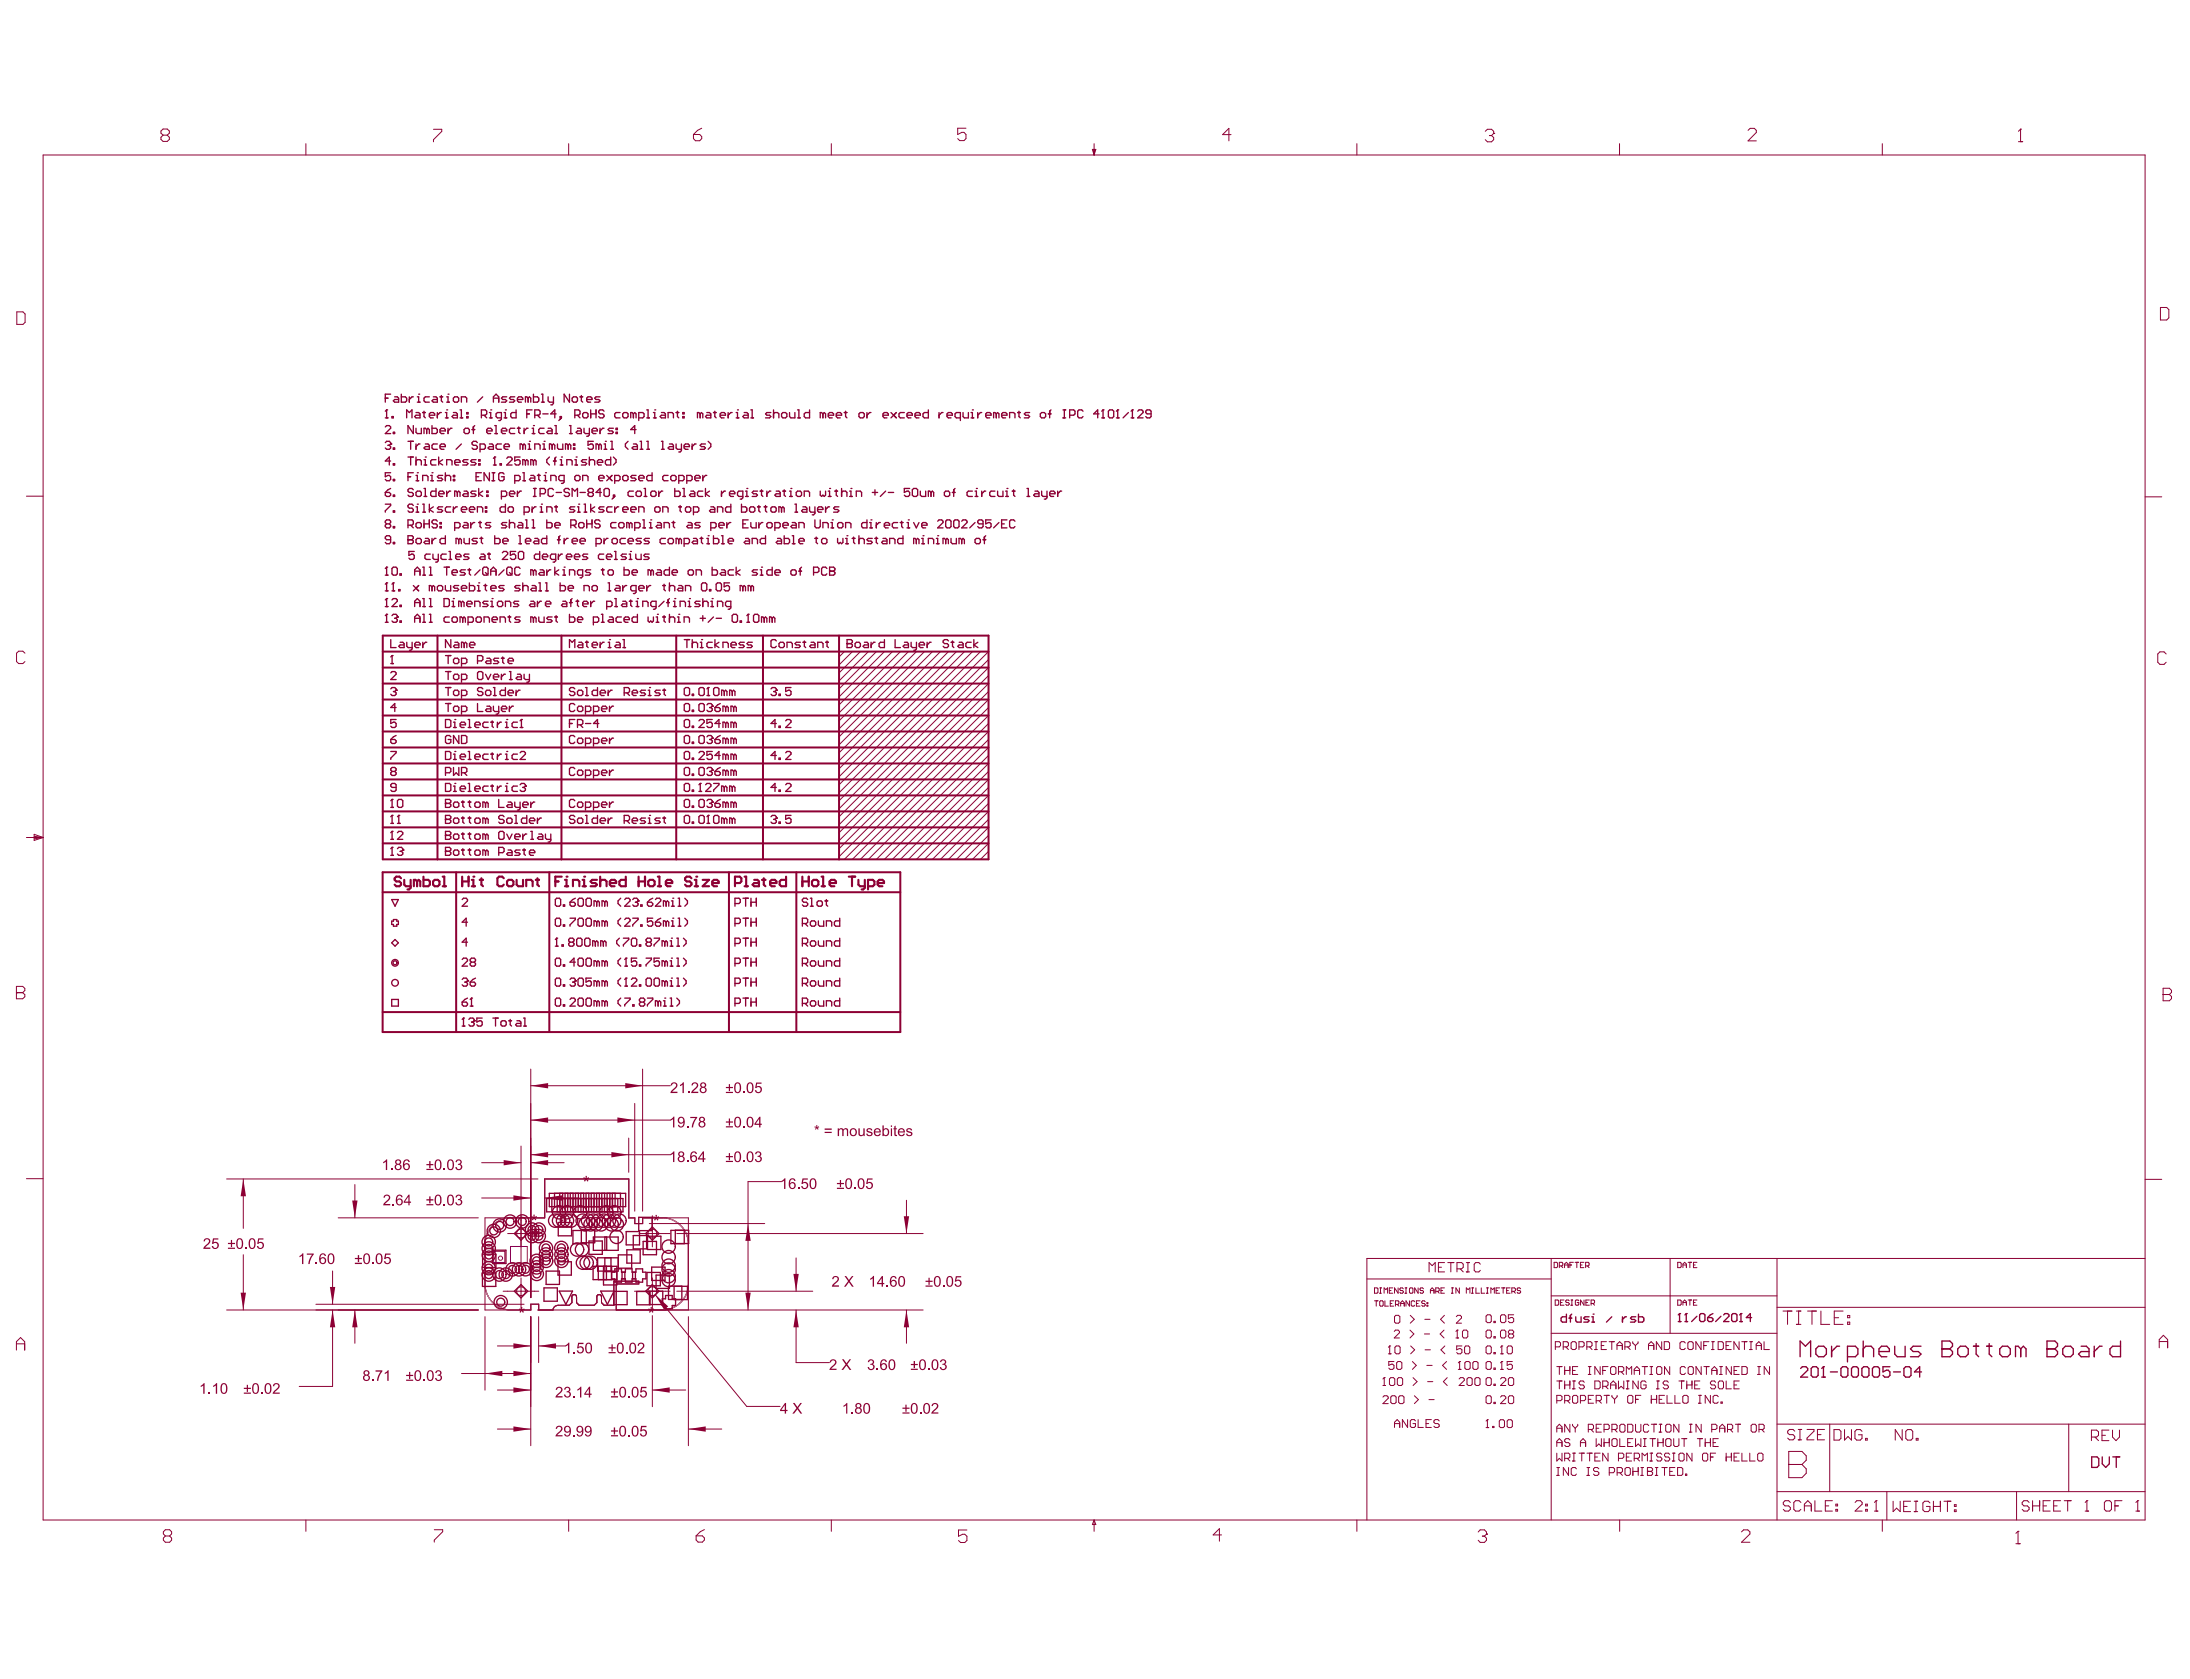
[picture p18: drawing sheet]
<svg xmlns="http://www.w3.org/2000/svg" width="269mm" height="206mm" viewBox="0 0 269 206" stroke-linecap="round" stroke-linejoin="round" font-family="sans-serif">
<path d="M60.5 150.4a3.1 3.1 0 0 1 2.3-1h4.1v-4.7h10.3v4.7h.7v.7h1v-.7h2.4a3.2 3.2 0 0 1 3.2 3.2v4.9a3.2 3.2 0 0 1-3.2 3.3l-5.6-.1v-3.2h2.7v-.3h-3.1v3h-1.1l-.4-.4v-.7a.29 .29 0 0 0-.3-.3 .29 .29 0 0 0-.3 .3l.1 .7-.4 .4h-1.8l-.3-.4v-.7a.29 .29 0 0 0-.3-.3 .29 .29 0 0 0-.3 .3v.7l-.3 .4h-1.4a.62 .62 0 0 0-.6 .5h-1.8v-.7h-.9v.7h-2.4a3.2 3.2 0 0 1-3.3-3.2v-4.9a3.3 3.3 0 0 1 1-2.2z" fill="none" stroke="#808080" stroke-width=".12"/>
<g fill="none" stroke="#800080" stroke-width=".12">
<path d="M60.6 153.6h1.4v1.3h-1.4zM62.7 152.9h2v2.1h-2zM62.8 149.4a3.2 3.2 0 0 0-3.3 3.2v4.9a3.2 3.2 0 0 0 3.3 3.3M62.8 149.4h4.1v-4.7h10.3v4.7h.7v.7h1v-.7h2.4M70.2 159.1v.7l-.3 .4h-1.4a.64 .64 0 0 0-.6 .5h-1.8v-.7h-.9v.7h-2.4M70.5 158.8l-.2 .1-.1 .2M70.5 158.8l.1 .1 .2 .2M70.5 158.8a.28 .28 0 0 1 .3 .3M70.8 159.1v.7l.3 .4h1.8l.4-.4-.1-.7M73.5 158.8l.2 .1 .1 .2M73.5 158.8l-.1 .1-.2 .2M73.5 158.8l-.2 .1-.1 .2"/>
<path d="M73.5 158.8a.28 .28 0 0 1 .3 .3M73.8 159.1v.7l.4 .4h1.1v-3h3.1v.3h-2.7v3.2h5.6M81.3 149.4a3.2 3.2 0 0 1 3.2 3.2v4.9a3.2 3.2 0 0 1-3.2 3.3"/>
<circle cx="61.4" cy="154.4" r=".26"/>
</g>
<g fill="#8d0034">
<path d="M97.7 160.7l.3 2.2h-.6z"/>
<path d="M97.4 156.3h.6l-.3 2.1z"/>
<path d="M63 175l2.2 .4-2.2 .3z"/>
<path d="M63 170.2l2.2 .4-2.2 .3z"/>
<path d="M63 164.8l2.2 .4-2.2 .3z"/>
<path d="M63 146.7l2.2 .3-2.2 .3z"/>
<path d="M65.2 142.7l2.1-.4v.7z"/>
<path d="M65.2 141.7l2.1-.3v.6z"/>
<path d="M65.2 137.4l2.1-.3v.7z"/>
<path d="M75 141.4l2.2 .3-2.2 .3z"/>
<path d="M75.8 137.1l2.1 .3-2.1 .4z"/>
<path d="M80.1 170.6l2.1-.4v.7z"/>
<path d="M84.5 175.4l2.1-.4v.7z"/>
<path d="M29.5 158.6h.7l-.3 2.1z"/>
<path d="M40.5 157.9h.7l-.4 2.1z"/>
<path d="M43.2 147.3h.7l-.3 2.1z"/>
<path d="M59.5 168.5l2.2-.3v.7z"/>
<path d="M63 168.2l2.2 .3-2.2 .4z"/>
<path d="M65.2 133.2l2.1-.3v.7z"/>
<path d="M80.4 158.9l1.6 1.4-.5 .4z"/>
<path d="M91.5 158.6h.6l-.3 2.1z"/>
<path d="M110.9 149.2h.7l-.3 2.2z"/>
<path d="M29.9 144.7l.3 2.1h-.7z"/>
<path d="M40.8 160.7l.4 2.2h-.7z"/>
<path d="M43.6 160.7l.3 2.2h-.7z"/>
<path d="M91.8 150.1l.3 2.2h-.6z"/>
<path d="M111.3 160.7l.3 2.2h-.7z"/>
<path d="M66.1 165.2l2.1-.4v.7z"/>
<path d="M66.9 147l2.1-.3v.6z"/>
<path d="M61.8 142.3l2.2 .4-2.2 .3z"/>
<path d="M76.7 132.9l2.2 .3-2.2 .4z"/>
</g>
<path d="M60.5 150.4a3.1 3.1 0 0 1 2.3-1h4.1v-4.7h10.3v4.7h.7v.7h1v-.7h2.4a3.2 3.2 0 0 1 3.2 3.2v4.9a3.2 3.2 0 0 1-3.2 3.3l-5.6-.1v-3.2h2.7v-.3h-3.1v3h-1.1l-.4-.4v-.7a.29 .29 0 0 0-.3-.3 .29 .29 0 0 0-.3 .3l.1 .7-.4 .4h-1.8l-.3-.4v-.7a.29 .29 0 0 0-.3-.3 .29 .29 0 0 0-.3 .3v.7l-.3 .4h-1.4a.62 .62 0 0 0-.6 .5h-1.8v-.7h-.9v.7h-2.4a3.2 3.2 0 0 1-3.3-3.2v-4.9a3.3 3.3 0 0 1 1-2.2z" fill="none" stroke="#808080" stroke-width=".12"/>
<g fill="none" stroke="#8d0034" stroke-width=".16">
<path d="M48.1 113h.2v-.2h.4v.2h.2v.4h-.2v.2h-.4v-.2h-.2zM48.1 115.7l.4-.4 .4 .4-.4 .4zM48.1 110.4h.8l-.4 .8zM48.1 122.6h.8v.9h-.8zM59.2 156.2h1.7v1.7h-1.7zM59.2 153.9h1.7v1.6h-1.7zM60.5 153.4h1.6v1.6h-1.6zM63.1 158.4l.9-.8 .8 .8-.8 .9zM63.1 151.4l.9-.9 .8 .9-.8 .8zM66.8 158h1.6v1.7h-1.6zM67 156h1.7v1.6h-1.7zM67.1 147.1h9.4v1.6h-9.4z"/>
<path d="M67.4 146.4h9.4v1.7h-9.4zM67.7 147.1v1.6M68.1 146.4v1.7M68.4 147.1v1.6M68.5 154.8h1.6v1.7h-1.6zM68.5 150h1.7v1.6h-1.7zM68.6 158.4h1.7l-.8 1.7zM68.7 146.4v1.7M68.7 147.1v1.6M69 147.1v1.6M69.1 146.4v1.7M69.4 146.4v1.7"/>
<path d="M69.4 147.1v1.6M69.7 147.1v1.6M69.7 146.4v1.7M70 146.4v1.7M70 147.1v1.6M70.3 151h1.7v1.6h-1.7zM70.3 146.4v2.3M70.6 146.4v1.7M70.7 147.1v1.6M71 147.1v1.6M71 146.4v1.7M71.3 146.4v1.7"/>
<path d="M71.3 147.1v1.6M71.4 150.9h1.6v1.6h-1.6zM71.6 147.1v1.6M71.6 146.4v1.7M71.9 146.4v1.7M72 147.1v1.6M72.3 146.4v2.3M72.3 152.3h1.6v1.6h-1.6zM72.6 146.4v1.7M72.6 147.1v1.6M72.8 151.8h3.1v1.6h-3.1zM72.9 147.1v1.6"/>
<path d="M72.9 146.4v1.7M73.2 146.4v1.7M73.2 147.1v1.6M73.4 155.4v1.6M73.6 146.4v2.3M73.7 158.4h1.7l-.8 1.7zM73.9 146.4v1.7M73.9 147.1v1.6M74.1 155.4v2.3h1.6v-2.3h-2.9v1.6h2.9M74.1 156h1.6M74.2 146.4v2.3M74.2 151.8v1.6"/>
<path d="M74.2 154.3v1.7M74.4 155.4v1.6M74.5 151.8v1.6M74.5 146.4v1.7M74.5 147.1v1.6M74.8 147.1v1.6M74.9 146.4v1.7M75 154.3v1.7M75.1 156.1h.4v-.4h.8v.4h.5v-.4h.8v.4h.5v-.4h.8v.4h.4v.8h-.4v.4h-.8v-.4h-.5v.4h-.8v-.4h-.5v.4h-.8v-.4h-.4zM75.1 155.4v1.6M75.2 146.4v1.7M75.2 147.1v1.6"/>
<path d="M75.3 158.5h1.7v1.6h-1.7zM75.5 146.4v1.7M75.8 147.1v1.6M75.9 154.3h-2.5v1.7h2.5v-2h1.6v1.6h-1.6M76.2 146.4v1.7M76.4 156.1v.8M76.7 156.1v.8M76.9 151.1h1.6v1.7h-1.6zM76.9 153.4h1.7v1.6h-1.7zM77.6 156.1v.8M77.7 151.6h1.7v1.6h-1.7zM78 156.1v.8"/>
<path d="M78.2 158.5h1.6v1.6h-1.6zM78.4 149.4h1.6v1.6h-1.6zM78.9 152.3h1.7v1.7h-1.7zM79.3 158.4l.8-.8 .8 .8-.8 .9zM79.3 151.4l.8-.9 .8 .9-.8 .8zM79.4 156.1h1.7v1.7h-1.7zM79.5 151.7h1.6v1.6h-1.6zM79.7 158.4h1.7v1.7h-1.7zM80 155.5h1.6v1.6h-1.6zM80.5 156.5h1.7v1.6h-1.7zM81.3 159.4h.4v-.4h.8v.4h.4v.8h-.4v.4h-.8v-.4h-.4zM82.4 151h1.6v1.6h-1.6z"/>
<path d="M82.9 151h1.6v1.6h-1.6zM83.7 157.8v1.7h-1.6v-1.7h2.3v1.7h-1.7v-1.7"/>
</g>
<g fill="none" stroke="#8d0034" stroke-width=".12">
<path d="M5.3 19h258v167.5h-258zM37.5 17.6v1.4M69.8 17.6v1.4M102 17.6v1.4M134.1 18.3h.4l-.2 .7zM134.2 18.3l.1 .7M134.3 17.6v1.4M134.4 18.3l-.1 .7M166.6 17.6v1.4M198.8 17.6v1.4M231 17.6v1.4M3.2 60.9h2.1"/>
<path d="M103.6 80l-.6 .6M104.6 80l-1.6 1.6M105.6 80l-2.6 2.6M106.6 80l-3.6 3.5M107.6 80l-4.6 4.5M108.6 80l-5.6 5.5M109.5 80l-6.5 6.5M110.5 80l-7.5 7.5M111.5 80l-8.5 8.5M112.5 80l-9.5 9.4M113.5 80l-10.5 10.4M114.5 80l-11.5 11.4"/>
<path d="M115.4 80l-12.4 12.4M116.4 80l-13.4 13.4M117.4 80l-14.4 14.3M118.4 80l-15.4 15.3M119.4 80l-16.4 16.3M120.4 80l-17.4 17.3M121.3 80l-18.3 18.3M263.3 61h2.1M121.3 85.8l-18.3 18.3M121.3 81.9l-18.3 18.3M121.3 96.6l-8.8 8.8M121.3 92.7l-12.7 12.7"/>
<path d="M121.3 88.8l-16.7 16.6M121.3 84.9l-18.3 18.3M121.3 80.9l-18.3 18.3M121.3 83.9l-18.3 18.3M121.3 87.8l-17.7 17.6M121.3 86.8l-18.3 18.3M121.3 82.9l-18.3 18.3M121.3 94.7l-10.8 10.7M121.3 93.7l-11.8 11.7M121.3 91.7l-13.7 13.7M121.3 90.7l-14.7 14.7M121.3 89.8l-15.7 15.6"/>
<path d="M121.3 99.6l-5.9 5.8M121.3 98.6l-6.8 6.8M121.3 97.6l-7.8 7.8M121.3 95.6l-9.8 9.8M3.2 102.8h2.1M4.2 102.4l1.1 .4-1.1 .3zM4.2 102.6l1.1 .2M5.3 102.8l-1.1 .1M121.3 104.5l-.9 .9M121.3 100.5l-4.9 4.9M121.3 102.5l-2.9 2.9M121.3 101.5l-3.9 3.9"/>
<path d="M121.3 103.5l-1.9 1.9M65.2 131.2v28M65.2 133.2h17.1M65.2 137.4h17.1M77.2 139.6v4.2M77.9 135.4v13.2M78.9 131.2v17.4M3.2 144.6h2.1M27.8 144.7h38.2M29.9 144.7v6M29.9 154v6.7M40.8 156v4"/>
<path d="M41.5 149.4h17.2M43.6 145.4v4M59.1 147h6.1M59.1 142.7h4.9M61.8 158.4h4.3M62.3 151.4h3.8M64 140.6v14.8M64 156.8v3.8M65.2 142.7h4M65.2 141.7h17.1M66.9 147h4M77.9 158.4h4.4"/>
<path d="M78.4 151.4h3.9M79.7 150.1h14.2M80.1 149.2v3.8M80.1 156.8v3.8M80.4 158.9l11.3 13.7h4.1M83.1 158.4h16.7M83.1 151.4h30.2M95.9 145h-4.1v15.7M97.7 154.4v4M111.3 147.3v4.1M167.8 156.9h22.6M190.4 154.4v32.1"/>
<path d="M190.4 159h27.7M205 154.4v9.2M218.1 154.4v32.1M263.3 154.4h-95.5v32.1M263.3 144.7h2.1M27.8 160.7h30.9M38.8 160h25.5M40.8 160.7v9.4h-4.1M43.6 160.7v4.1M56.6 168.5h8.6M59.5 161.6v9M61.1 175.4h4.1"/>
<path d="M61.1 170.6h4.1M61.1 165.2h4.1M65.2 161.6v15.8M66 160.7h47.3M66.1 160.7v-.7h-.9v.7h-5.7v-11.3h7.4v-4.7h10.3v4.7h.7v.7h1v-.7h5.6v11.3M66.1 161.6v5.6M66.1 165.2h3.3M68.5 160.2h1.4l.3-.4v-.7a.29 .29 0 0 1 .3-.3 .29 .29 0 0 1 .3 .3v.7l.3 .4h1.8l.4-.4-.1-.7a.29 .29 0 0 1 .3-.3 .29 .29 0 0 1 .3 .3v.7l.4 .4h1.1v-3h3.1v.3h-2.7v3.2M80.1 161.4v11.2M80.1 170.6h4.1M84.5 161.6v15.8M84.5 175.4h4.1"/>
<path d="M97.7 160.7v6.5h4.1M111.3 160.7v4.1M190.4 163.6h27.7M218.1 174.7h45.2M218.1 160.4h45.2M224.6 174.7v8.3M253.9 174.7v8.3M37.5 186.5v1.4M69.8 186.5v1.4M102 186.5v1.4M134.3 186.5l.2 .6h-.4zM134.3 186.5v1.4"/>
<path d="M166.6 186.5v1.4M198.8 186.5v1.4M218.1 183h45.2M231 186.5v1.4M231.6 183v3.5M247.5 183v3.5"/>
</g>
<g fill="none" stroke="#8d0034" stroke-width=".25">
<path d="M47 78h74.3v27.4h-74.3zM47 80h74.3M53.7 78v27.4M68.9 78v27.4M83 78v27.4M93.7 78v27.4M103 78v27.4M47 99.6h74.3M47 97.6h74.3M47 95.6h74.3M47 93.7h74.3M47 91.7h74.3"/>
<path d="M47 89.8h74.3M47 87.8h74.3M47 85.8h74.3M47 83.9h74.3M47 81.9h74.3M47 107h63.5v19.6h-63.5zM47 109.5h63.5M47 103.5h74.3M47 101.5h74.3M56 107v19.6M67.4 107v19.6M89.5 107v19.6"/>
<path d="M97.7 107v19.6M47 124.2h63.5"/>
</g>
<path d="M80.2 149.2l.3 .2v-.3h.1v.3l.3-.2v.2l-.3 .1 .2 .2-.1 .1-.2-.3-.1 .3-.1-.1 .2-.2-.3-.1z" fill="#8d0034"/>
<path d="M48 81.4h.3M48.1 80.4h.1M48.1 80.4v1M48.1 80.4l-.1 .2M56.7 110.4l.2-.2h.3l.2 .2v.1l-.7 .7h.7M57.4 113.2h-.7l.5-.5v.9M57.4 115.6h-.7l.5-.5v1" fill="none" stroke="#8d0034" stroke-width=".16"/>
<g fill="none" stroke="#8d0034" stroke-width=".12">
<path d="M20 16.6l-.2-.3v-.2l.2-.3h.5l.3 .3v.2l-.3 .3M20 16.6l-.2 .2v.3l.2 .3h.5l.3-.3v-.3l-.3-.2M20 16.6h.5M182.3 16.1l.3-.2h.5l.2 .2v.3M182.8 16.6h.3M183.1 16.6l.2 .3v.2l-.2 .3h-.5l-.3-.3M183.3 16.4h.1M183.3 16.4l-.2 .2M247.8 17.4h.5M248 15.8h.1M248 15.8v1.6M248 15.8l-.2 .3"/>
<path d="M265.9 80.2l-.3-.2h-.5l-.2 .2v1.1l.2 .2h.5l.3-.2M85.4 188.5h.8l.3 .2v.3l-.3 .2h-.5l-.3-.2zM86.5 187.7l-.5 .3-.6 .5M213.8 188l.2-.3h.5l.3 .3v.2l-1 1h1"/>
</g>
<path d="M65.2 149.2l.3 .1v-.3h.1v.3l.3-.1v.2h-.3l.2 .2-.1 .1-.2-.2-.1 .2-.1-.1 .2-.2h-.3z" fill="#8d0034"/>
<g fill="none" stroke="#8d0034" stroke-width=".12">
<path d="M2.1 38.3h.7l.3 .2v1.1l-.3 .2h-.7zM3.1 80.2l-.3-.3h-.5l-.3 .3v1l.3 .2h.5l.3-.2M2 121.8h.1M2 121h.8l.2 .3v.2l-.2 .3 .2 .2v.3l-.2 .3h-.8zM2 121.8h.8M205.9 159.5h.3l.2 .1v.4l-.2 .2h-.3zM206.6 159.8h.4M207.2 159.5h.4M207.4 159.5v.7M207.9 159.8h.2M208.3 159.5h-.4v.7h.4M2 165.7v-1.1l.5-.5 .5 .5v1.1"/>
<path d="M2 164.9h1M206.6 160.2v-.5l.2-.2 .2 .2v.5"/>
</g>
<g fill="#8d0034">
<path d="M36.8 154.1l.4-.3v1.3h-.1v-1l-.3 .2z"/>
<path d="M37.7 153.8h.8v.1l-.3 .5-.2 .7h-.2l.1-.3 .4-.8h-.6z"/>
<path d="M38.8 154.9h.1v.2h-.1z"/>
<path d="M47 142.6l.4-.3h.1v1.3h-.1v-1.1l-.3 .2z"/>
<path d="M48 143.4h.2v.2h-.2z"/>
<path d="M39.3 153.9l.2-.1h.3l.2 .3h-.1l-.2-.2a.37 .37 0 0 0-.4 .5l.3-.1 .3 .1 .1 .3-.1 .3-.3 .1-.3-.1-.1-.6zM39.4 154.7a.28 .28 0 0 0 .5 0 .28 .28 0 0 0-.5 0z"/>
<path d="M40.3 153.9l.4-.1 .3 .3v.7l-.2 .3h-.3l-.3-.3v-.5zM40.5 154l-.1 .3v.4l.1 .3h.2l.2-.2v-.6l-.2-.3z"/>
<path d="M48.5 142.4l.5-.1 .2 .2v.2l-.1 .2 .1 .1 .1 .2-.2 .4h-.3l-.3-.2-.1-.3 .3-.2-.2-.2zM48.7 142.6a.21 .21 0 0 0 .4 0 .21 .21 0 0 0-.4 0zM48.6 143.2a.26 .26 0 0 0 .5 0 .26 .26 0 0 0-.5 0z"/>
<path d="M49.6 142.4l.4-.1 .3 .2v.1h-.2v-.2h-.3l-.2 .3v.2l.3-.2 .3 .2 .1 .4-.2 .3h-.3l-.3-.2v-.6zM49.6 143.2a.3 .3 0 0 0 .6 0 .3 .3 0 0 0-.6 0z"/>
</g>
<g fill="none" stroke="#8d0034" stroke-width=".16">
<path d="M48 99.1h.3M48 82.6l.1-.2h.4l.1 .2v.1l-.6 .7h.6M48 84.5l.1-.1h.4l.1 .1v.2M48 90.7h.5l.1 .2v.2l-.1 .1h-.4l-.1-.1zM48 92.2h.6v.2l-.6 .6v.2M48.1 98.1h.1M48.1 98.1v1M48.1 98.1l-.1 .2M48.3 84.9h.2M48.5 84.9l.1 .1v.2l-.1 .1h-.4l-.1-.1M48.6 84.7h.1M48.6 96.6h-.5l-.1-.1v-.2l.1-.2h.4l.1 .2v.6l-.1 .2h-.4l-.1-.2"/>
<path d="M48.6 90.2l-.3 .2-.3 .3M48.6 86.8h-.6l.5-.5v1M48.6 84.7l-.1 .2M48.8 98.3l.1-.2h.4l.1 .2v.6l-.1 .2h-.4l-.1-.2zM48 103h.3M48 101h.3M48.1 102h.1M48.1 100.1h.1M48.1 100.1v.9M48.1 102v1M48.1 102l-.1 .2M48.1 100.1l-.1 .1"/>
<path d="M48.8 102.2l.1-.2h.4l.1 .2v.1l-.6 .7h.6M48.8 101h.3M48.9 100.1h.1M48.9 100.1v.9M48.9 100.1l-.1 .1"/>
</g>
<g fill="#8d0034">
<path d="M54.5 143.4h.1v.2h-.1z"/>
<path d="M56 142.4l.4-.1 .3 .2v.2l-.2 .2 .2 .1v.3l-.2 .3h-.4l-.2-.3v-.1h.2v.2l.3 .1 .2-.3-.1-.2-.3-.1v-.1l.3-.1v-.3h-.2l-.2 .2h-.2z"/>
<path d="M63.7 160.6l.3 .1v-.3h.1v.3l.3-.1v.1l-.3 .1 .2 .2-.1 .1v-.1a.12 .12 0 0 0-.2-.1 .12 .12 0 0 0-.1 .1v.1l-.1-.1 .1-.2-.2-.1z"/>
<path d="M68.3 175.1l.4-.2 .3 .2v.4l-.6 .6h.6v.2h-.8l.1-.3 .6-.7v-.1l-.2-.1h-.3v.2h-.2z"/>
<path d="M70.3 176.1h.2v.2h-.2z"/>
<path d="M68.3 170.3l.4-.1 .3 .1v.4l-.6 .6h.6v.2h-.8l.1-.3 .6-.7-.1-.1-.1-.1h-.2l-.1 .2h-.2z"/>
<path d="M69.4 170.2h.3l.3 .2v.2l-.2 .2 .2 .1 .1 .3-.3 .3h-.3l-.2-.2-.1-.2h.2l.1 .2h.2l.2-.2-.1-.2h-.3l.1-.2 .2-.1v-.2l-.2-.1-.2 .2h-.2z"/>
<path d="M70.3 171.3h.2v.2h-.2z"/>
<path d="M70.9 170.5l.3-.3h.2v1.3h-.2v-1l-.3 .1z"/>
<path d="M71.6 144.5l.3 .1v-.3h.1v.3l.3-.1v.1l-.3 .1 .2 .2-.1 .1-.2-.3-.1 .3-.1-.1 .2-.2-.3-.1z"/>
<path d="M79.6 160.5l.3 .2v-.3h.1v.3l.3-.2v.2l-.3 .1 .2 .2-.1 .1a.14 .14 0 0 0-.2-.2 .13 .13 0 0 0-.1 .2l-.2-.1 .2-.2-.2-.1z"/>
<path d="M91.2 138.2h.2v.1h-.2z"/>
<path d="M91.2 133.9h.2v.2h-.2z"/>
<path d="M92.8 132.8h.7v.2h-.6v.3h.3l.3 .3-.1 .4-.2 .1h-.3l-.2-.3h.1l.1 .1 .2 .1 .2-.1 .1-.2-.1-.2-.1-.1-.5 .1z"/>
<path d="M52.7 142.5h.1v.3h.4v.2h-.4v.3h-.1v-.3h-.4v-.2h.4zM52.3 143.4h.9v.2h-.9z"/>
<path d="M53.5 142.4l.2-.1h.2l.3 .3v.7l-.3 .3h-.3l-.2-.3-.1-.5zM53.6 142.5l-.1 .4 .1 .4 .2 .2 .2-.1v-.3v-.5l-.2-.2z"/>
<path d="M55 142.4l.4-.1 .2 .2 .1 .7-.2 .4h-.4l-.2-.3v-.6zM55.1 142.5l-.1 .6 .2 .3 .2 .1 .1-.2 .1-.4a.33 .33 0 0 0-.3-.5z"/>
<path d="M69.3 175.1l.4-.2 .3 .3 .1 .6-.2 .4-.3 .1-.3-.2-.1-.1 .2-.1 .1 .2h.3l.1-.3v-.2l-.2 .2-.4-.1-.1-.2zM69.3 175.4a.3 .3 0 0 0 .6 0 .3 .3 0 0 0-.6 0z"/>
<path d="M70.9 175.1l.3-.2 .4 .3v.7l-.3 .4-.4-.1-.1-.2 .1-.1 .1 .2h.3l.2-.4-.1-.1-.1 .2h-.2l-.2-.1-.1-.4zM70.9 175.4a.27 .27 0 0 0 .5 0 .27 .27 0 0 0-.5 0z"/>
<path d="M71.9 175.1l.4-.2 .3 .3v.8l-.3 .3-.3-.1-.2-.1v-.1l.1-.1 .1 .2h.3l.2-.4v-.1l-.2 .2h-.2l-.2-.1-.1-.4zM71.9 175.4a.3 .3 0 0 0 .6 0 .3 .3 0 0 0-.6 0z"/>
<path d="M72.3 170.2h.1v.8h.2v.2h-.2v.3h-.1v-.3h-.6v-.2zM72.3 170.4l-.4 .6h.4z"/>
<path d="M89.1 137.6h.4v-.4h.1v.4h.4v.2h-.4v.3h-.1v-.3h-.4zM89.1 138.2h.9v.1h-.9z"/>
<path d="M90.3 137.1l.1-.1h.3l.2 .3v.7l-.2 .3h-.4l-.1-.2-.1-.6zM90.3 137.3v.7l.1 .2h.2l.2-.2v-.7l-.2-.1z"/>
<path d="M91.7 137.2l.4-.2 .3 .2 .1 .7-.1 .2-.2 .2h-.3l-.2-.1-.1-.6zM91.9 137.2l-.1 .8 .1 .2h.2l.2-.2v-.6l-.2-.2z"/>
<path d="M93.2 137h.1v.9h.2v.1h-.2v.3h-.1v-.3h-.6v-.1zM93.2 137.3l-.4 .6h.4z"/>
<path d="M89.1 133.4h.4v-.4h.1v.4h.4v.1h-.4v.4h-.1v-.4h-.4zM89.1 134h.9v.1h-.9z"/>
<path d="M90.3 132.9l.2-.1h.2l.3 .4-.1 .7-.3 .2h-.3l-.2-.3v-.5zM90.3 133v.8l.3 .2 .2-.2v-.6l-.2-.3z"/>
<path d="M91.8 132.9l.4-.1 .3 .4-.1 .7-.3 .2h-.3l-.1-.4v-.6zM91.9 133l-.1 .8 .1 .2h.2l.2-.2v-.6l-.2-.3z"/>
</g>
<g fill="none" stroke="#8d0034" stroke-width=".16">
<path d="M94.6 84.5l.2-.1h.3l.2 .1v.2M95 84.9h.1M95.1 84.9l.2 .1v.2l-.2 .1h-.3l-.2-.1M95.3 84.7h.1M95.3 92.7h-.7l.5-.5v1M95.3 96.6h-.7l.5-.5v1M95.3 84.7l-.2 .2M95.6 85.2h.2v.1h-.2zM95.6 93h.2v.2h-.2zM95.6 96.9h.2v.2h-.2zM96.4 92.4l.2-.2h.3l.2 .2v.1l-.7 .7h.7M96.4 96.3l.2-.2h.3l.2 .2v.2l-.7 .6h.7"/>
<path d="M97.1 84.4h-.7v.5l.5-.2 .2 .2v.3l-.2 .1h-.3l-.2-.1M90.2 113.3h.5l.2-.1v-.4l-.2-.1h-.5v.9M90.2 118.2h.5l.2-.1v-.4l-.2-.1h-.5v1M91.2 117.6h.7M91.2 112.7h.7M91.5 112.7v.9M91.5 117.6v1M92.2 112.7v.9M92.2 117.6v1M92.2 118.1h.6M92.2 113.2h.6M92.8 112.7v.9"/>
<path d="M92.8 117.6v1M94.6 100.2l.2-.1h.3l.2 .1v.2M95 100.5h.1M95.1 100.5l.2 .2v.2l-.2 .1h-.3l-.2-.1M95.3 100.4h.1M95.3 100.4l-.2 .1M95.6 100.9h.2v.1h-.2zM97.1 100.1h-.7v.4l.4-.1h.1l.2 .1v.4l-.2 .1h-.3l-.2-.1M90.2 123.1h.5l.2-.1v-.4l-.2-.1h-.5v1M91.2 122.5h.7M91.5 122.5v1M92.2 122.5v1"/>
<path d="M92.2 123h.6M92.8 122.5v1M256.8 178.8h.6l.2 .2v.8l-.2 .3h-.6zM258 178.8v.8l.5 .5 .4-.5v-.8M259.3 178.8h.9M259.8 178.8v1.3"/>
</g>
<g fill="none" stroke="#8d0034" stroke-width=".12">
<path d="M265.2 37.7h.8l.2 .3v1l-.2 .3h-.8zM265.5 122h.1M265.5 121.3h.8l.2 .2v.3l-.2 .2 .2 .3v.2l-.2 .3h-.8zM265.5 122h.8M205.9 154.9h.3l.2 .1v.4l-.2 .1h-.3zM206.6 155.5v-.4l.2-.2 .2 .2v.4M206.6 155.2h.4M207.2 154.9h.4M207.4 154.9v.6M207.9 155.2h.2M208.3 154.9h-.4v.6h.4M256.7 176.3h.7l.2-.2v-.4l-.2-.2h-.7v1.3"/>
<path d="M257.1 176.3l.5 .5M258 176.1h.4M258.9 175.5h-.9v1.3h.9M259.3 175.5v.8l.4 .5 .5-.5v-.8M265 165.4v-1l.5-.6 .6 .6v1M265 164.6h1.1"/>
</g>
<g fill="#8d0034">
<path d="M47.2 146.7l.3-.1 .3 .1 .1 .4-.6 .6h.6v.2h-.9l.1-.3 .6-.6v-.2l-.2-.1-.2 .1-.1 .2h-.1z"/>
<path d="M48.2 147.7h.2v.2h-.2z"/>
<path d="M48.7 146.7l.4-.1 .3 .1v.2h-.1l-.1-.2h-.3l-.1 .3-.1 .2 .2-.1h.2l.3 .2v.3l-.2 .3h-.3l-.3-.2v-.4zM48.8 147.5a.28 .28 0 0 0 .5 0 .28 .28 0 0 0-.5 0z"/>
<path d="M50.1 146.6h.2v.8h.2v.2h-.2v.3h-.2v-.3h-.5v-.2zM50.1 146.8l-.4 .6h.4z"/>
</g>
<g fill="none" stroke="#8d0034" stroke-width=".16">
<path d="M48.1 94.7l-.1-.2v-.2l.1-.1h.4l.1 .1v.2l-.1 .2M48.1 94.7l-.1 .1v.2l.1 .2h.4l.1-.2v-.2l-.1-.1M48.1 94.7h.4M48.6 88.3h-.6v.5l.3-.2h.2l.1 .2v.3l-.1 .2h-.4l-.1-.2M48 105h.3M48.1 104h.1M48.1 104v1M48.1 104l-.1 .1M48.8 104.1l.1-.1h.4l.1 .1v.2M49.1 104.5h.2M49.3 104.5l.1 .1v.2l-.1 .2h-.4l-.1-.2M49.4 104.3h.1"/>
<path d="M49.4 104.3l-.1 .2"/>
</g>
<path d="M53.3 187.7h1v.3l-1 1v.2" fill="none" stroke="#8d0034" stroke-width=".12"/>
<g fill="#8d0034">
<path d="M54.5 147.7h.1v.2h-.1z"/>
<path d="M56 146.7l.3-.1 .3 .2 .1 .2-.2 .2 .2 .1v.3l-.2 .3h-.4l-.2-.4h.2v.2l.2 .1 .2-.1v-.3l-.1-.1h-.2v-.2h.3v-.3l-.3-.1-.1 .3-.2-.1z"/>
<path d="M52.3 147.1h.4v-.3h.1v.3h.4v.2h-.4v.4h-.1v-.4h-.4zM52.3 147.8h.9v.1h-.9z"/>
<path d="M53.5 146.7l.2-.1h.2l.3 .3-.1 .8-.2 .2h-.4l-.1-.3-.1-.5zM53.6 146.8l-.1 .8 .1 .1 .2 .1 .2-.2v-.6l-.2-.3z"/>
<path d="M55 146.7l.2-.1h.2l.3 .3v.7l-.3 .3h-.3l-.2-.2v-.6zM55.1 146.8v.7l.1 .2 .1 .1 .2-.2 .1-.6-.2-.3z"/>
</g>
<path d="M53.2 15.9h1v.2l-1 1v.3M85.1 16.5h.8l.2 .3v.2l-.2 .3h-.5l-.3-.3zM86.1 15.7l-.5 .3-.5 .5" fill="none" stroke="#8d0034" stroke-width=".12"/>
<g fill="#8d0034">
<path d="M91.2 142.4h.2v.2h-.2z"/>
<path d="M92.8 141.4l.4-.1 .2 .2v.2l-.1 .2 .2 .1v.2l-.2 .4h-.4l-.2-.3v-.1h.1l.1 .2 .2 .1 .2-.2v-.3h-.3v-.2l.3-.1-.1-.2-.2-.1-.2 .2h-.1z"/>
<path d="M89.1 141.9h.4v-.4h.1v.4h.4v.1h-.4v.4h-.1v-.4h-.4zM89.1 142.4h.9v.2h-.9z"/>
<path d="M90.3 141.4l.1-.1h.3l.2 .3v.7l-.3 .3-.3-.1-.2-.2v-.5zM90.3 141.5v.8l.1 .1 .2 .1 .2-.2v-.7l-.2-.2z"/>
<path d="M91.8 141.4l.2-.1h.2l.3 .3v.7l-.3 .3h-.3l-.2-.2-.1-.6zM91.9 141.5l-.1 .7 .2 .2 .1 .1 .2-.3v-.5l-.2-.3z"/>
</g>
<g fill="none" stroke="#8d0034" stroke-width=".16">
<path d="M95.3 88.8h-.7l.5-.5v1M95.6 89.1h.2v.2h-.2zM96.4 88.5l.2-.2h.3l.2 .2v.1l-.7 .7h.7M90.2 110.9h.5l.2-.2v-.3l-.2-.2h-.5v1M90.2 115.8h.5l.2-.2v-.3l-.2-.2h-.5v1M91.2 115.1h.7M91.2 110.2h.7M91.5 110.2v1M91.5 115.1v1M92.2 110.2v1M92.2 115.1v1M92.2 115.6h.6"/>
<path d="M92.2 110.7h.6M92.8 110.2v1M92.8 115.1v1M90.2 120.7h.5l.2-.2v-.3l-.2-.2h-.5v1M91.2 120h.7M91.5 120v1M92.2 120v1M92.2 120.5h.6M92.8 120v1"/>
</g>
<g fill="none" stroke="#8d0034" stroke-width=".12">
<path d="M118.6 15.7h-1v.8l.5-.3h.2l.3 .3v.5l-.3 .3h-.5l-.2-.3M151.1 16.5h-1l.7-.7v1.5M214.6 16l.2-.2h.5l.3 .2v.3l-1 1h1M168.7 159.6h.4M168.9 159.6v.7M169.5 159.6h.2l.1 .1v.5l-.1 .1h-.2l-.1-.1v-.5zM170 159.6v.7h.4M170.6 159.9h.3M171.1 159.6h-.5v.7h.5M171.9 159.9h.5M173 159.6v.7l-.4-.7v.7M173.6 159.7l-.1-.1h-.2l-.1 .1v.5l.1 .1h.2l.1-.1"/>
<path d="M173.9 159.9h.2M174.3 159.6h-.4v.7h.4M174.9 159.7l-.1-.1h-.2l-.1 .2 .1 .1h.2l.1 .3-.1 .1h-.2l-.1-.1M175.2 159.8h.1v.1h-.1zM190.9 159.5h.3l.1 .1v.4l-.1 .2h-.3zM191.5 159.8h.2M192 159.5h-.5v.7h.5M192.6 159.6l-.1-.1h-.2l-.1 .1 .1 .2h.2l.1 .1-.1 .3h-.2l-.1-.2M192.8 159.5h.2M192.9 159.5v.7M193.8 159.6l-.1-.1h-.2l-.1 .1v.4l.1 .2h.2l.1-.2v-.2h-.2M194.4 159.5v.7l-.4-.7v.7"/>
<path d="M194.7 159.8h.2M195.1 159.5h-.4v.7h.4M195.3 159.9h.3l.1-.3-.1-.1h-.3v.7M195.5 159.9l.2 .3M169.7 171.4l.2-.1h.3l.2 .1v.2l-.7 .6h.7M170.7 171.4l.2-.1h.3l.2 .1v.7l-.2 .1h-.3l-.2-.1zM171.1 167.1h-.6v.4l.4-.1 .2 .1v.4l-.2 .1h-.3l-.1-.1M171.1 163.4l.2-.2h.3l.2 .2v.1l-.7 .7h.7M171.3 160.1h.3l.1-.2-.1-.3h-.3v.7M171.4 167.2l.2-.1h.3l.2 .1v.7l-.2 .1h-.3l-.2-.1zM171.5 160.1l.2 .2M171.7 171.4l.1-.1h.4l.1 .1v.7l-.1 .1h-.4l-.1-.1z"/>
<path d="M171.9 160.3v-.5l.2-.2 .3 .2v.5M173.1 163.2l.4 .5-.4 .5M173.4 167.1l.4 .4-.4 .5M173.6 171.3l.5 .4-.5 .5M174.8 163.7h.7M175.1 167.5h.7M175.2 160.2h.1v.1h-.1zM175.4 171.7h.6M177.3 163.2l-.5 .5 .5 .5M177.6 167.1l-.5 .4 .5 .5M178.7 164.2h.3M178.9 163.2h.1"/>
<path d="M178.9 163.2v1M178.9 163.2l-.2 .2M179 168h.3M179.2 167.1h.1M179.2 167.1v.9M179.2 167.1l-.2 .1M179.5 163.4l.2-.2h.3l.2 .2v.6l-.2 .2h-.3l-.2-.2zM179.8 167.2l.2-.1h.3l.2 .1v.7l-.2 .1h-.3l-.2-.1zM180.9 167.1h.4l.1 .1v.7l-.1 .1h-.4l-.1-.1v-.7zM192.8 160.2h.2M219.6 179.7h.1M219.6 178.1h1.6l.5 .5v.6l-.5 .5 .5 .5v.6l-.5 .5h-1.6z"/>
<path d="M219.6 179.7h1.6M118.7 187.7h-1v.8l.5-.2h.2l.3 .2v.5l-.3 .3h-.5l-.2-.3M149.9 188.3h-1l.8-.7v1.5M181.4 188l.3-.3h.5l.3 .3v.2M182 188.5h.2M182.2 188.5l.3 .3v.2l-.3 .3h-.5l-.3-.3M182.5 188.2h.1M182.5 188.2l-.3 .3M247.4 189.4h.6M247.7 187.9h.1M247.7 187.9v1.5M247.7 187.9l-.3 .2"/>
</g>
<g fill="#8d0034">
<path d="M24.6 170l.5-.3v1.3h-.2v-1l-.2 .2z"/>
<path d="M25.6 170.8h.2v.2h-.2z"/>
<path d="M26.2 170l.3-.3h.2v1.3h-.2v-1l-.3 .2z"/>
<path d="M32.1 170.8h.1v.2h-.1z"/>
<path d="M33.6 169.9l.2-.2 .5 .1v.4l-.6 .7h.6v.1h-.8l.1-.3 .6-.6-.2-.3-.3 .1v.2h-.2z"/>
<path d="M45.7 169.3h.2v.1h-.2z"/>
<path d="M46.1 168.1h.8v.2l-.4 .6-.1 .5h-.1v-.3l.4-.8h-.6z"/>
<path d="M47.2 168.5l.5-.4v1.3h-.2v-1l-.3 .2z"/>
<path d="M52 169.3h.1v.1h-.1z"/>
<path d="M53.5 168.2l.4-.1 .3 .2v.3l-.2 .1 .2 .1 .1 .3-.3 .3h-.3l-.3-.2v-.1h.2l.1 .2h.2l.2-.2-.1-.3h-.3v-.1l.3-.1v-.3h-.2l-.2 .2h-.2z"/>
<path d="M45.7 154.9h.2v.2h-.2z"/>
<path d="M47.3 153.8h.6v.2h-.5l-.1 .3h.4l.2 .1 .1 .2-.1 .4-.3 .1h-.3l-.2-.3 .2-.1 .1 .2 .2 .1 .2-.3v-.2l-.2-.1-.5 .1z"/>
<path d="M27.2 169.8l.4-.1 .2 .3 .1 .6-.3 .4h-.3l-.2-.2v-.6zM27.3 169.9v.8l.1 .2h.2l.1-.3v-.6l-.2-.2z"/>
<path d="M29.9 170.3h.4v-.4h.1v.4h.4v.1h-.4v.4h-.1v-.4h-.4zM29.9 170.9h.9v.1h-.9z"/>
<path d="M31.1 169.8l.4-.1 .2 .3 .1 .7-.3 .3h-.4l-.1-.3-.1-.5zM31.2 169.9l-.1 .8 .1 .2h.2l.2-.3v-.6l-.2-.2z"/>
<path d="M32.6 169.8l.2-.1h.2l.2 .1 .1 .2v.7l-.2 .3h-.4l-.1-.2-.1-.6zM32.7 170v.8l.3 .1 .1-.2v-.7l-.1-.2z"/>
<path d="M44.7 168.3l.3-.2 .3 .2v.3l-.1 .1 .2 .2v.2l-.2 .3-.3 .1-.3-.2v-.4l.2-.2-.2-.2zM44.8 168.5a.21 .21 0 0 0 .4 0 .21 .21 0 0 0-.4 0zM44.7 169.1a.3 .3 0 0 0 .6 0 .3 .3 0 0 0-.6 0z"/>
<path d="M49.8 168.7h.4v-.4h.2v.4h.3v.1h-.3v.4h-.2v-.4h-.4zM49.8 169.3h.9v.1h-.9z"/>
<path d="M51 168.2l.2-.1 .3 .1 .2 .3v.7l-.3 .3-.3-.1-.2-.2v-.6zM51.1 168.4v.8l.2 .1 .2-.3v-.6l-.2-.1z"/>
<path d="M52.5 168.2l.2-.1 .3 .1 .2 .3v.6l-.3 .4-.3-.1-.2-.3v-.5zM52.7 168.3l-.1 .3v.5l.1 .2h.2l.2-.3-.1-.5-.2-.2z"/>
<path d="M43.6 154.4h.3v-.4h.2v.4h.3v.1h-.3v.4h-.2v-.4h-.3zM43.6 154.9h.8v.2h-.8z"/>
<path d="M44.8 153.8h.3l.2 .1 .1 .3v.7l-.3 .2h-.3l-.2-.3v-.6zM44.8 154v.8l.1 .1 .1 .1 .2-.1 .1-.2-.1-.5-.1-.3z"/>
<path d="M46.2 153.9l.4-.1 .3 .2v.8l-.2 .3h-.4l-.1-.2-.1-.5zM46.3 154v.8l.1 .1 .2 .1 .2-.2v-.7l-.2-.2z"/>
</g>
<g fill="none" stroke="#8d0034" stroke-width=".16">
<path d="M55.3 90.4l-.1-.2h-.4l-.1 .2v.7l.1 .1h.4l.1-.1v-.4h-.3M56.3 90.2v1l-.6-1v1M56.6 90.2h.5l.2 .2v.7l-.2 .1h-.5zM56.7 117.7l.2-.1h.3l.2 .1v.2l-.7 .7h.7M57.9 118.1l-.2 .1v.2l.2 .2h.3l.2-.2v-.2l-.2-.1M57.9 118.1l-.2-.2v-.2l.2-.1h.3l.2 .1v.2l-.2 .2M57.9 118.1h.3M56.7 123h.5l.2 .1v.2l-.2 .2h-.3l-.2-.2zM57.4 122.5l-.3 .1-.4 .4M57.7 123.5h.3M57.9 122.5h.1M57.9 122.5v1"/>
<path d="M57.9 122.5l-.2 .1"/>
</g>
<path d="M49.2 107.8l-.2-.2h-.4l-.2 .2v.2l.2 .2h.4l.2 .2v.2l-.2 .1h-.4l-.2-.1M49.6 108v.6l.2 .1h.6M50.4 108v.9l-.2 .2h-.2M51.2 108.2l.2-.2 .2 .2v.5M51.2 108.2l-.2-.2h-.2v.7M51.2 108.2v.5M52 107.6v1.1h.6l.2-.1v-.4l-.2-.2h-.6M53.2 108.2l.2-.2h.3l.2 .2v.4l-.2 .1h-.3l-.2-.1zM54.3 107.6h.2v1.1M54.3 108.7h.4" fill="none" stroke="#8d0034" stroke-width=".26"/>
<g fill="#8d0034">
<path d="M77.1 176.1h.2v.2h-.2z"/>
<path d="M78.7 175h.7v.1h-.6v.4l.4-.1 .2 .3v.4l-.3 .2-.4-.1-.1-.2 .1-.1 .1 .2 .2 .1 .2-.3v-.2l-.1-.2-.5 .1z"/>
<path d="M77.1 171.3h.2v.2h-.2z"/>
<path d="M78.7 170.2h.7v.1h-.6v.4l.3-.1 .3 .2v.4l-.3 .3-.4-.1-.1-.2v-.1h.1l.1 .2 .2 .1 .2-.3v-.2l-.1-.1-.5 .1z"/>
<path d="M69.4 165.1l.5-.4v1.4h-.2v-1.1l-.3 .2z"/>
<path d="M70.4 165.9h.2v.2h-.2z"/>
<path d="M71 164.8h.6v.1h-.5l-.1 .4 .4-.1 .3 .3-.1 .3-.3 .3-.4-.1-.1-.3h.2l.1 .2h.2l.2-.2-.2-.3h-.5z"/>
<path d="M76.8 165.9h.2v.2h-.2z"/>
<path d="M78.4 164.9l.2-.2 .4 .2 .1 .1-.1 .3-.5 .6h.6v.2h-.9l.1-.2 .6-.7v-.2l-.2-.1h-.2l-.1 .2h-.1z"/>
<path d="M75.3 175.2h.2v.3h.4v.2h-.4v.3h-.2v-.3h-.3v-.2h.3zM75 176.1h.9v.2h-.9z"/>
<path d="M76.2 175h.4l.2 .3v.7l-.2 .3h-.3l-.2-.3-.1-.7zM76.2 175.2v.7l.1 .2 .1 .1 .3-.3v-.6l-.2-.2z"/>
<path d="M77.7 175l.2-.1 .3 .1 .2 .4-.1 .6-.2 .3-.4-.1-.1-.3v-.7zM77.8 175.2l-.1 .7 .1 .1 .2 .2 .2-.2v-.6l-.1-.2-.1-.1z"/>
<path d="M75.3 170.4h.2v.3h.4v.2h-.4v.3h-.2v-.3h-.3v-.2h.3zM75 171.3h.9v.2h-.9z"/>
<path d="M76.1 170.3l.4-.1 .3 .2v.6l-.2 .4-.2 .1-.3-.2-.1-.5zM76.2 170.4v.7l.1 .2 .2 .1 .2-.3v-.6l-.2-.2z"/>
<path d="M77.6 170.3l.4-.1 .3 .2 .1 .7-.2 .3-.4 .1-.2-.2-.1-.7zM77.8 170.4l-.1 .8 .1 .1h.2l.2-.2v-.6l-.2-.2z"/>
<path d="M72 164.8l.3-.1 .2 .1 .1 .3 .1 .6-.3 .4h-.3l-.2-.3-.1-.5zM72.1 165l-.1 .7 .1 .2h.2l.2-.2v-.6l-.2-.2z"/>
<path d="M74.7 165.3h.4v-.3h.1v.3h.4v.2h-.4v.3h-.1v-.3h-.4zM74.7 165.9h.9v.2h-.9z"/>
<path d="M75.9 164.8l.3-.1 .3 .3v.7l-.2 .4h-.3l-.2-.3-.1-.6zM75.9 165v.7l.1 .2h.2l.2-.2v-.6l-.2-.2z"/>
<path d="M77.4 164.8l.3-.1 .3 .3 .1 .7-.1 .2-.2 .2-.4-.1-.1-.3-.1-.5zM77.5 164.9l-.1 .4v.4l.1 .2h.2l.2-.2v-.6l-.2-.2z"/>
</g>
<g fill="none" stroke="#8d0034" stroke-width=".16">
<path d="M70.6 98.3l-.2-.2h-.3l-.2 .2v.6l.2 .2h.3l.2-.2M70.6 86.5l-.2-.2h-.3l-.2 .2v.6l.2 .2h.3l.2-.2M70.6 90.4l-.2-.2h-.3l-.2 .2v.7l.2 .1h.3l.2-.1M70.9 98.6l.1-.2h.4l.1 .2v.3l-.1 .2h-.4l-.1-.2zM70.9 86.8l.1-.1h.4l.1 .1v.3l-.1 .2h-.4l-.1-.2zM70.9 90.7l.1-.1h.4l.1 .1v.4l-.1 .1h-.4l-.1-.1zM71.9 99.1h.5l.1-.2v-.3l-.1-.2h-.5v1M71.9 87.3h.5l.1-.2v-.3l-.1-.1h-.5v.9M71.9 91.2h.5l.1-.1v-.4l-.1-.1h-.5v1M72.8 99.1h.5l.2-.2v-.3l-.2-.2h-.5v1M72.8 87.3h.5l.2-.2v-.3l-.2-.1h-.5v.9M72.8 91.2h.5l.2-.1v-.4l-.2-.1h-.5v1"/>
<path d="M73.8 98.7h.7v-.1l-.2-.2h-.3l-.2 .2v.3l.2 .2h.3M73.8 87h.7v-.2l-.2-.1h-.3l-.2 .1v.3l.2 .2h.3M73.8 90.9h.7v-.2l-.2-.1h-.3l-.2 .1v.4l.2 .1h.3M74.8 86.7v.6M74.8 90.6v.6M74.8 98.4v.7M75.3 98.4h-.2l-.3 .3M75.3 90.6h-.2l-.3 .3M75.3 86.7h-.2l-.3 .3"/>
</g>
<g fill="#8d0034">
<path d="M95.9 144.9l.5-.3v1.3h-.2v-1l-.3 .2z"/>
<path d="M97.9 145.7h.2v.2h-.2z"/>
<path d="M98.5 144.6h.7v.1h-.6v.4l.3-.1 .3 .3v.3l-.3 .3h-.3l-.2-.3-.1-.1h.2l.1 .2 .2 .1 .2-.3v-.2l-.2-.1-.4 .1z"/>
<path d="M82.3 137.4l.5-.4v1.3h-.2v-1l-.3 .2z"/>
<path d="M84.3 138.2h.2v.1h-.2z"/>
<path d="M84.7 137h.9l-.4 .8-.1 .5h-.2l.1-.4 .4-.7h-.7z"/>
<path d="M82.4 132.9l.4-.1 .3 .2v.4l-.6 .6h.7v.1h-.9l.1-.3 .6-.6-.1-.2-.1-.1-.3 .1v.2h-.2z"/>
<path d="M83.5 133.1l.4-.3v1.3h-.1v-1l-.3 .2z"/>
<path d="M84.4 133.9h.2v.2h-.2z"/>
<path d="M85 132.9l.3-.1 .3 .1 .1 .2v.3l-.6 .6h.6v.1h-.9l.2-.3 .4-.4 .1-.2v-.2l-.2-.1-.2 .1-.1 .2h-.1z"/>
<path d="M96.9 144.7l.2-.1h.3l.2 .2 .1 .1h-.2l-.1-.2h-.2l-.2 .3v.2l.2-.2 .4 .2 .1 .4-.3 .3h-.3l-.2-.2-.1-.6zM97 145.5a.28 .28 0 0 0 .5 0 .28 .28 0 0 0-.5 0z"/>
<path d="M99.5 144.7l.1-.1h.3l.2 .2 .1 .8-.1 .2-.2 .1h-.3l-.2-.3v-.4zM99.6 144.8v.7l.1 .2 .1 .1 .2-.3v-.5l-.2-.3z"/>
<path d="M83.3 137.2l.4-.2 .3 .3v.7l-.2 .3-.3 .1-.3-.3v-.1h.2v.2h.3l.2-.4v-.1l-.3 .2-.3-.1-.1-.3zM83.3 137.5a.3 .3 0 0 0 .6 0 .3 .3 0 0 0-.6 0z"/>
<path d="M85.9 137.1l.4-.1 .2 .3v.2l-.2 .1 .2 .2 .1 .2-.2 .3-.1 .1-.5-.2-.1-.2 .1-.3 .2-.1-.2-.2zM86 137.4a.21 .21 0 0 0 .4 0 .21 .21 0 0 0-.4 0zM85.9 138a.27 .27 0 0 0 .5 0 .27 .27 0 0 0-.5 0z"/>
<path d="M86 132.9l.4-.1 .3 .2v.3l-.2 .1 .2 .2v.2l-.2 .3h-.4l-.2-.2v-.4l.2-.1-.2-.2zM86.1 133.1a.21 .21 0 0 0 .4 0 .21 .21 0 0 0-.4 0zM86 133.8a.3 .3 0 0 0 .6 0 .3 .3 0 0 0-.6 0z"/>
</g>
<path d="M90.2 108.4h.6l.2-.2v-.4l-.2-.2h-.6v1.1M91.4 107.6h.2v1.1M91.4 108.7h.4M92.6 108h.4l.2 .2v.5h-.6l-.2-.1 .2-.2h.6M93.6 108h.3M93.8 107.8v.8l.1 .1M94.5 108.4h.8v-.2l-.2-.2h-.4l-.2 .2v.4l.2 .1h.4M96.5 107.6v1.1h-.6l-.2-.1v-.4l.2-.2h.6" fill="none" stroke="#8d0034" stroke-width=".26"/>
<g fill="none" stroke="#8d0034" stroke-width=".16">
<path d="M84 84.5l.2-.1h.3l.1 .1v.7l-.1 .1h-.3l-.2-.1zM84 86.5l.2-.2h.3l.1 .2v.6l-.1 .2h-.3l-.2-.2zM84 90.4l.2-.2h.3l.1 .2v.7l-.1 .1h-.3l-.2-.1zM84 92.4l.2-.2h.3l.1 .2v.6l-.1 .2h-.3l-.2-.2zM84 96.3l.2-.2h.3l.1 .2v.6l-.1 .2h-.3l-.2-.2zM84 98.3l.2-.2h.3l.1 .2v.6l-.1 .2h-.3l-.2-.2zM85 85.2h.1v.1h-.1zM85 87.1h.1v.2h-.1zM85 91.1h.1v.1h-.1zM85 93h.1v.2h-.1zM85 96.9h.1v.2h-.1zM85 98.9h.1v.2h-.1z"/>
<path d="M85.8 84.5l.2-.1h.3l.1 .1v.7l-.1 .1h-.3l-.2-.1zM85.8 86.5l.2-.2h.3l.1 .2v.6l-.1 .2h-.3l-.2-.2zM85.8 90.4l.2-.2h.3l.1 .2v.7l-.1 .1h-.3l-.2-.1zM85.8 92.4l.2-.2h.3l.1 .2v.1l-.6 .7h.6M85.8 98.3l.2-.2h.3l.1 .2v.6l-.1 .2h-.3l-.2-.2zM85.8 97.1h.3M86 96.1h.1M86 96.1v1M86 96.1l-.2 .2M86.6 96.3l.2-.2h.3l.2 .2v.2l-.7 .6h.7M86.8 98.3l.1-.2h.4l.1 .2v.1M86.8 86.5l.1-.2h.4l.1 .2v.2"/>
<path d="M86.8 90.4l.1-.2h.4l.1 .2v.2M86.8 85.3h.3M86.9 84.4h.1M86.9 84.4v.9M86.9 84.4l-.1 .1M87.1 98.6h.2M87.1 90.7h.2M87.1 86.8h.2M87.3 98.6l.1 .1v.2l-.1 .2h-.4l-.1-.2M87.3 86.8l.1 .2v.1l-.1 .2h-.4l-.1-.2M87.3 90.7l.1 .2v.2l-.1 .1h-.4l-.1-.1M87.4 98.4h.1"/>
<path d="M87.4 90.6h.1M87.4 86.7h.1M87.4 92.2h-.6v.5l.3-.2h.2l.1 .2v.3l-.1 .2h-.4l-.1-.2M87.4 98.4l-.1 .2M87.4 90.6l-.1 .1M87.4 86.7l-.1 .1M87.6 84.5l.2-.1h.3l.1 .1v.7l-.1 .1h-.3l-.2-.1zM87.6 96.1h.6v.2l-.6 .6v.2M87.8 98.6h.4l.2 .1v.2l-.2 .2h-.3l-.1-.2zM87.8 86.8h.4l.2 .2v.1l-.2 .2h-.3l-.1-.2zM87.8 90.7h.4l.2 .2v.2l-.2 .1h-.3l-.1-.1zM88.4 92.7h-.6l.4-.5v1"/>
<path d="M88.4 98.1l-.3 .2-.3 .3M88.4 90.2l-.3 .2-.3 .3M88.4 86.3l-.3 .2-.3 .3M88.9 96.6l.2-.1 .1 .1v.5M88.9 84.9l-.2-.2h-.1v.6M88.9 96.6l-.2-.1h-.1v.6M88.9 84.9v.4M88.9 96.6v.5M88.9 84.9l.2-.2 .1 .2v.4M89.1 86.8l-.2-.1h-.2v.6M89.1 90.7l-.2-.1h-.2v.6M89.1 92.7l-.2-.2h-.2v.7"/>
<path d="M89.1 98.6l-.2-.2h-.2v.7M89.1 86.8v.5M89.1 90.7v.5M89.1 92.7v.5M89.1 98.6v.5M89.1 98.6l.1-.2 .2 .2v.5M89.1 86.8l.1-.1 .2 .1v.5M89.1 90.7l.1-.1 .2 .1v.5M89.1 92.7l.1-.2 .2 .2v.5M89.9 84.9l-.2-.2h-.1v.6M89.9 96.6l-.2-.1h-.1v.6M89.9 84.9v.4"/>
<path d="M89.9 96.6v.5M89.9 84.9l.2-.2 .1 .2v.4M89.9 96.6l.2-.1 .1 .1v.5M90.1 98.6l-.2-.2h-.2v.7M90.1 86.8l-.2-.1h-.2v.6M90.1 90.7l-.2-.1h-.2v.6M90.1 92.7l-.2-.2h-.2v.7M90.1 86.8v.5M90.1 90.7v.5M90.1 92.7v.5M90.1 98.6v.5M90.1 98.6l.1-.2 .2 .2v.5"/>
<path d="M90.1 86.8l.1-.1 .2 .1v.5M90.1 90.7l.1-.1 .2 .1v.5M90.1 92.7l.1-.2 .2 .2v.5M84 100.2l.2-.1h.3l.1 .1v.7l-.1 .1h-.3l-.2-.1zM85 100.9h.1v.1h-.1zM85.8 100.2l.2-.1h.3l.1 .1v.7l-.1 .1h-.3l-.2-.1zM86.8 101h.3M86.9 100.1h.1M86.9 100.1v.9M86.9 100.1l-.1 .1M87.6 100.2l.2-.1h.3l.1 .1v.7l-.1 .1h-.3l-.2-.1zM88.9 100.5l-.2-.1h-.1v.6"/>
<path d="M88.9 100.5v.5M88.9 100.5l.2-.1 .1 .1v.5M89.9 100.5l-.2-.1h-.1v.6M89.9 100.5v.5M89.9 100.5l.2-.1 .1 .1v.5"/>
</g>
<g fill="#8d0034">
<path d="M104.9 145.7h.1v.2h-.1z"/>
<path d="M106.4 144.6h.7v.1h-.5l-.1 .4 .3-.1 .3 .3v.3l-.2 .3h-.4l-.2-.3 .2-.1 .1 .2 .2 .1 .2-.3-.1-.2-.1-.1-.5 .1z"/>
<path d="M102.7 145.2h.4v-.4h.1v.4h.4v.1h-.4v.4h-.1v-.4h-.4zM102.7 145.7h.9v.2h-.9z"/>
<path d="M103.9 144.7l.2-.1h.2l.2 .3 .1 .7-.3 .3h-.3l-.2-.3-.1-.5zM104 144.8l-.1 .8 .1 .1 .2 .1 .2-.2v-.7l-.2-.2z"/>
<path d="M105.4 144.7l.1-.1h.3l.3 .2v.6v.3l-.3 .2h-.3l-.1-.2-.1-.6zM105.5 144.8l-.1 .7 .2 .2 .1 .1 .2-.3v-.5l-.1-.3z"/>
</g>
<g fill="none" stroke="#8d0034" stroke-width=".12">
<path d="M175.4 156.1v-1.2l.4 .4 .4-.4v1.2M176.6 155.5h.3M177.3 154.9h-.7v1.2h.7M177.7 154.9h.8M178.1 154.9v1.2M178.8 155.7h.6l.2-.2v-.4l-.2-.2h-.6v1.2M179.2 155.7l.4 .4M180 154.9h.4M180 156.1h.4M180.2 154.9v1.2M181.7 155.1l-.2-.2h-.4l-.1 .2v.8l.1 .2h.4l.2-.2M190.8 154.9h.3l.1 .1v.4l-.1 .1h-.3z"/>
<path d="M191.4 155.3h.3l.1-.1-.1-.3h-.3v.6M191.6 155.3l.2 .2M192 155.5v-.4l.3-.2 .2 .2v.4M192 155.2h.5M192.7 155.2h.2M193.1 154.9h-.4v.6M193.3 154.9h.5M193.6 154.9v.6M194 155.2h.2M194.4 154.9h-.4v.6h.4M194.6 155.3h.4l.1-.1-.1-.3h-.4v.6M194.8 155.3l.3 .2"/>
<path d="M169.7 170h.4M169.9 169h.1M169.9 169v1M169.9 169l-.2 .2M170.4 166.1h.3M170.6 169.2l.1-.2h.3l.2 .2v.6l-.2 .2h-.3l-.1-.2zM170.6 165.2h.1M170.6 165.2v.9M170.6 165.2l-.2 .1M171.2 161.6l.1-.2h.4l.1 .2v.6l-.1 .2h-.4l-.1-.2zM171.2 175.2v-.7l.3-.3 .3 .3v.7M171.2 174.7h.6"/>
<path d="M171.2 165.3l.2-.1h.3l.2 .1v.7l-.2 .1h-.3l-.2-.1zM171.5 169.2l.2-.2h.3l.2 .2v.6l-.2 .2h-.3l-.2-.2zM172.8 174.2v1l-.7-1v1M173.1 161.4l.5 .5-.5 .5M173.2 165.2l.4 .4-.4 .5M173.4 169l.5 .5-.5 .5M173.7 174.4l-.1-.2h-.3l-.2 .2v.6l.2 .2h.3l.1-.2v-.3h-.3M174.1 174.2v1h.6M174.9 161.9h.6M174.9 165.6h.7M175 174.7h.4M175.2 169.5h.7"/>
<path d="M175.7 174.2h-.7v1h.7M176.7 174.4l-.2-.2h-.3l-.2 .2v.1l.2 .2h.3l.2 .1v.2l-.2 .2h-.3l-.2-.2M177.3 161.4l-.5 .5 .5 .5M177.3 165.2l-.4 .4 .4 .5M177.6 169l-.4 .5 .4 .5M178.8 161.6l.1-.2h.3l.2 .2v.1l-.6 .7h.6M179.1 169.2l.2-.2h.3l.1 .2v.2l-.6 .6h.6M179.4 165.2h-.6v.4l.3-.1h.2l.1 .1v.4l-.1 .1h-.3l-.2-.1M179.9 165.2h.3l.2 .1v.7l-.2 .1h-.3l-.1-.1v-.7zM180.1 169.2l.1-.2h.3l.2 .2v.6l-.2 .2h-.3l-.1-.2zM181 169.2l.2-.2h.3l.2 .2v.6l-.2 .2h-.3l-.2-.2zM220.3 175.6l-.2-.2h-.5l-.2 .2v.2l.2 .2h.5l.2 .3v.2l-.2 .2h-.5l-.2-.2"/>
<path d="M220.7 175.4h.5M220.7 176.7h.5M220.9 175.4v1.3M221.8 175.4h.9v.2l-.9 .9v.2h.9M223.1 176h.4M224 175.4h-.9v1.3h.9M20.3 188.5l-.2-.3v-.2l.2-.3h.5l.3 .3v.2l-.3 .3M20.3 188.5l-.2 .2v.3l.2 .2h.5l.3-.2v-.3l-.3-.2M20.3 188.5h.5M232.4 184.2v1.3l.4-.4 .4 .4v-1.3M233.7 184.8h.4M234.5 184.2h-.8v1.3h.8"/>
<path d="M235 184.2h.4M235 185.5h.4M235.2 184.2v1.3M236.9 184.4l-.2-.2h-.5l-.2 .2v.9l.2 .2h.5l.2-.2v-.5h-.4M237.3 184.8h.9M237.3 184.2v1.3M238.2 184.2v1.3M238.6 184.2h.9M239 184.2v1.3M239.9 185.3h.2v.2h-.2zM239.9 184.6h.2v.2h-.2z"/>
</g>
<g fill="none" stroke="#8d0034" stroke-width=".16">
<path d="M192.3 161.3v.9h-.5l-.2-.1v-.4l.2-.1h.5M192.6 161.7h.3M192.9 161.3l-.1 .1v.8M193.4 161.6v.5l.2 .1h.5v-.6M195.1 161.6h-.5l-.2 .1 .2 .2h.3l.2 .2-.2 .1h-.5M195.4 162.2h.3M195.4 161.6h.1v.6M195.5 161.3h.1M197.8 161.6l-.6 .6M199.2 161.6v.6M199.6 161.6h-.1l-.3 .3M200.8 161.6h-.5l-.2 .1 .2 .2h.3l.2 .2-.2 .1h-.5"/>
<path d="M201.1 161.3v.9h.5l.2-.1v-.4l-.2-.1h-.5"/>
</g>
<g fill="#8d0034">
<path d="M25.1 152l.4-.1 .3 .2v.1v.3l-.6 .6h.6v.1h-.9l.1-.2 .7-.7-.1-.1-.1-.1h-.3l-.1 .2h-.1z"/>
<path d="M26.1 152h.7v.1h-.5l-.1 .3h.3l.3 .2v.5l-.2 .1h-.4l-.2-.2 .2-.1v.2h.3l.2-.2v-.3l-.2-.1-.5 .1z"/>
<path d="M30.1 153.1h.2v.1h-.2z"/>
<path d="M31.7 152h.6v.1h-.5l-.1 .4 .4-.1 .3 .2v.3l-.3 .3h-.4l-.2-.3h.2l.1 .2h.2l.2-.1v-.2v-.2l-.2-.1-.4 .1z"/>
<path d="M28 152.5h.3v-.4h.2v.4h.3v.2h-.3v.3h-.2v-.3h-.3zM28 153.1h.8v.1h-.8z"/>
<path d="M29.1 152.1l.2-.1 .2-.1 .3 .3v.7l-.1 .2-.2 .2-.3-.1-.1-.2-.1-.6zM29.2 152.2v.7l.1 .2h.2l.2-.3-.1-.6-.1-.1z"/>
<path d="M30.7 152l.3-.1 .2 .1 .1 .2v.8l-.3 .3-.3-.1-.1-.3-.1-.5zM30.8 152.1l-.1 .8 .1 .2h.2l.2-.2v-.6l-.2-.2z"/>
</g>
<g fill="none" stroke="#8d0034" stroke-width=".16">
<path d="M48 78.5v1h.6M49.1 78.8h.3l.2 .2v.5h-.5l-.2-.2 .2-.2h.5M49.9 78.8v.5l.2 .2h.5M50.6 78.8v.8l-.2 .2h-.1M50.9 79.1h.7v-.1l-.2-.2h-.3l-.2 .2v.3l.2 .2h.3M51.9 78.8v.7M52.4 78.8h-.2l-.3 .3M55.3 78.5v1l-.6-1v1M55.8 78.8h.4l.1 .2v.5h-.5l-.1-.2 .1-.2h.5M57 79l-.2-.2h-.2v.7M57 79l.1-.2 .2 .2v.5M57 79v.5"/>
<path d="M57.6 79.1h.7v-.1l-.2-.2h-.3l-.2 .2v.3l.2 .2h.3M69.9 79.5v-1l.3 .3 .4-.3v1M71 78.8h.4l.1 .2v.5h-.5l-.1-.2 .1-.2h.5M71.9 78.8h.3M72 78.6v.7l.2 .2M72.7 79.1h.6v-.1l-.1-.2h-.4l-.1 .2v.3l.1 .2h.4M73.7 78.8v.7M74.2 78.8h-.2l-.3 .3M74.7 79.5h.3M74.7 78.8h.1v.7M74.8 78.5h.1M75.6 78.8h.4l.1 .2v.5h-.5l-.1-.2 .1-.2h.5"/>
<path d="M76.5 79.5h.3M76.5 78.5h.1v1M54.7 94.8h.5l.1-.1v-.4l-.1-.1h-.5v1M55.7 94.2v1l.3-.4 .3 .4v-1M56.6 94.8h.5l.2-.1v-.4l-.2-.1h-.5v1M57 94.8l.3 .4M69.9 88.8h.3M70.6 94.3l-.2-.1h-.3l-.2 .1v.7l.2 .2h.3l.2-.2M70.6 88.3h-.7v1M70.9 94.7l.1-.2h.4l.1 .2v.3l-.1 .2h-.4l-.1-.2zM70.9 88.9h.5l.1-.1v-.3l-.1-.2h-.5v1M71.2 88.9l.3 .4"/>
<path d="M71.9 95.2h.5l.1-.2v-.3l-.1-.2h-.5v1M71.9 88.8h.6M72.8 95.2h.5l.2-.2v-.3l-.2-.2h-.5v1M73.5 88.8h-.7l.5-.5v1M73.8 94.8h.7v-.1l-.2-.2h-.3l-.2 .2v.3l.2 .2h.3M74.8 94.5v.7M75.3 94.5h-.2l-.3 .3M56.7 120.2l.2-.2h.3l.2 .2v.1M57.1 120.5h.1M57.2 120.5l.2 .2v.1l-.2 .2h-.3l-.2-.2M57.4 120.3h.1M57.4 120.3l-.2 .2"/>
<path d="M57.7 120.5h.5l.2 .2v.1l-.2 .2h-.3l-.2-.2zM58.4 120l-.4 .2-.3 .3"/>
</g>
<g fill="#8d0034">
<path d="M97.3 172.1h.2l.4 .6 .3-.6h.2l-.4 .7 .5 .7h-.2l-.4-.6-.4 .6h-.2l.5-.7z"/>
<path d="M82.3 141.6l.5-.3v1.3h-.2v-1l-.3 .2z"/>
<path d="M84.3 142.4h.2v.2h-.2z"/>
<path d="M96.4 172.1h.1v.9h.2v.1h-.2v.4h-.2v-.4h-.5v-.1zM96.3 172.4l-.4 .6h.4z"/>
<path d="M83.3 141.4l.2-.1 .4 .1 .1 .3-.2 .2 .2 .1 .1 .2-.2 .3-.4 .1-.2-.2-.1-.3 .2-.2-.1-.2zM83.4 141.6a.21 .21 0 0 0 .4 0 .21 .21 0 0 0-.4 0zM83.4 142.2a.26 .26 0 0 0 .5 0 .26 .26 0 0 0-.5 0z"/>
<path d="M84.8 141.4l.3-.1h.2l.2 .2v.1h-.1l-.1-.2h-.2l-.2 .4v.1l.2-.2 .2 .1 .2 .1v.4l-.2 .3h-.3l-.2-.2-.1-.5zM84.9 142.2a.28 .28 0 0 0 .5 0 .28 .28 0 0 0-.5 0z"/>
<path d="M86.3 141.3h.1v.8h.2v.2h-.2v.3h-.2v-.3h-.5v-.2zM86.2 141.5l-.4 .6h.4z"/>
</g>
<g fill="none" stroke="#8d0034" stroke-width=".16">
<path d="M84 78.5h.6M84.3 78.5v1M85 78.5v1M85 79l.1-.2h.4l.1 .2v.5M86 78.8h.1v.7M86 79.5h.3M86.1 78.5h.1M87.4 78.8h-.5l-.1 .2v.3l.1 .2h.5M87.8 78.5v1M88.2 78.8l-.4 .3 .4 .4M88.7 79.5v-.7h.5l.2 .2v.5M89.7 79.1h.7v-.1l-.2-.2h-.3l-.2 .2v.3l.2 .2h.3"/>
<path d="M91.4 78.8h-.5l-.2 .2 .2 .1h.3l.2 .2-.2 .2h-.5M92.3 78.8h-.4l-.2 .2 .2 .1h.3l.1 .2-.1 .2h-.5M84 94.3l.2-.1h.3l.1 .1v.7l-.1 .2h-.3l-.2-.2zM84 88.5l.2-.2h.3l.1 .2v.6l-.1 .2h-.3l-.2-.2zM85 95h.1v.2h-.1zM85 89.1h.1v.2h-.1zM85.8 94.3l.2-.1h.3l.1 .1v.7l-.1 .2h-.3l-.2-.2zM85.8 88.5l.2-.2h.3l.1 .2v.1l-.6 .7h.6M86.8 94.3l.1-.1h.4l.1 .1v.2M87.1 94.7h.2M87.3 94.7l.1 .1v.2l-.1 .2h-.4l-.1-.2M87.4 94.5h.1"/>
<path d="M87.4 88.3h-.6v.5l.3-.2h.2l.1 .2v.3l-.1 .2h-.4l-.1-.2M87.4 94.5l-.1 .2M87.8 94.7h.4l.2 .1v.2l-.2 .2h-.3l-.1-.2zM88.4 94.2l-.3 .1-.3 .4M88.4 88.8h-.6l.4-.5v1M89.1 88.8l-.2-.2h-.2v.7M89.1 94.7l-.2-.2h-.2v.7M89.1 88.8v.5M89.1 94.7v.5M89.1 94.7l.1-.2 .2 .2v.5M89.1 88.8l.1-.2 .2 .2v.5M90.1 94.7l-.2-.2h-.2v.7"/>
<path d="M90.1 88.8l-.2-.2h-.2v.7M90.1 88.8v.5M90.1 94.7v.5M90.1 94.7l.1-.2 .2 .2v.5M90.1 88.8l.1-.2 .2 .2v.5"/>
</g>
<g fill="#8d0034">
<path d="M103.5 172.5l.5-.4v1.4h-.1v-1.1l-.4 .2z"/>
<path d="M104.5 173.3h.2v.2h-.2z"/>
<path d="M112.9 173.3h.2v.2h-.2z"/>
<path d="M114.4 172.3l.4-.2 .3 .2v.4l-.6 .6h.7v.2h-.9l.1-.3 .6-.7v-.2h-.2h-.2l-.1 .2h-.2z"/>
<path d="M101.9 166.9l.3-.1 .4 .1v.4l-.6 .7h.7v.1h-.9l.1-.3 .6-.6v-.2l-.2-.1-.2 .1-.1 .2h-.2z"/>
<path d="M103.4 166.8h.2l.3 .5 .4-.5h.2l-.5 .6 .5 .7h-.2l-.4-.5-.4 .5h-.2l.5-.7z"/>
<path d="M106.6 166.9l.4-.1 .3 .2v.2l-.2 .2 .2 .1v.3l-.2 .3-.5-.1-.1-.2 .2-.1 .1 .2 .1 .1 .3-.2-.1-.3h-.3v-.2l.3-.1v-.2l-.2-.1-.2 .1v.1h-.2z"/>
<path d="M107.6 167.9h.2v.2h-.2z"/>
<path d="M113.9 167.9h.2v.2h-.2z"/>
<path d="M115.5 166.9l.4-.1 .2 .3v.2l-.1 .1 .2 .1v.3l-.3 .3-.4-.1-.1-.2 .1-.1 .1 .2 .2 .1 .1-.1 .1-.2v-.2h-.3v-.2l.3-.1-.1-.2-.2-.1-.2 .2h-.1z"/>
<path d="M102.3 156.7l.3-.1 .3 .2v.4l-.6 .5h.7v.2h-.9l.1-.3 .6-.6v-.2l-.2-.1h-.2l-.1 .3h-.2z"/>
<path d="M103.7 156.6h.2l.3 .5 .4-.5h.2l-.5 .6 .5 .7h-.2l-.4-.6-.4 .6h-.2l.5-.7z"/>
<path d="M106.8 156.9l.5-.3v1.3h-.2v-1l-.3 .2z"/>
<path d="M108.8 157.7h.2v.2h-.2z"/>
<path d="M115.7 157.7h.2v.2h-.2z"/>
<path d="M117.3 156.6h.7v.1h-.5l-.1 .4 .4-.1 .2 .2v.4l-.3 .3h-.3l-.2-.2v-.2h.1l.1 .2 .2 .1 .3-.3v-.2l-.2-.1-.5 .1z"/>
<path d="M105.1 172.3l.3-.2 .3 .3v.2l-.2 .2 .2 .1 .1 .3-.3 .3h-.3l-.2-.2v-.4l.2-.1-.2-.2zM105.2 172.5a.21 .21 0 0 0 .4 0 .21 .21 0 0 0-.4 0zM105.1 173.1a.26 .26 0 0 0 .5 0 .26 .26 0 0 0-.5 0z"/>
<path d="M106.1 172.3l.3-.2 .4 .3v.8l-.3 .3h-.3l-.2-.2v-.6zM106.2 172.3l-.1 .4v.4l.2 .2 .1 .1 .2-.2v-.6l-.1-.3z"/>
<path d="M110.8 172.7h.3v-.3h.2v.3h.3v.2h-.3v.3h-.2v-.3h-.3zM110.8 173.3h.8v.2h-.8z"/>
<path d="M112 172.2h.4l.2 .3v.8l-.3 .2-.4-.1-.1-.3v-.5zM112 172.4v.7v.2l.2 .1 .2-.2 .1-.7-.2-.2z"/>
<path d="M113.5 172.2h.4l.2 .3v.7l-.2 .3-.3-.1-.2-.2-.1-.6zM113.6 172.4l-.1 .7 .1 .2 .2 .1 .2-.2v-.7l-.2-.2z"/>
<path d="M108.2 166.9l.4-.1 .2 .2 .1 .1h-.2l-.1-.1-.2-.1-.2 .3v.2l.3-.2 .3 .1 .1 .2v.4l-.3 .2h-.2l-.3-.2-.1-.5zM108.3 167.5v.4l.1 .1h.2l.1-.3-.1-.2-.2-.1z"/>
<path d="M109.2 166.9l.5-.1 .2 .4v.6l-.3 .3-.4-.1-.1-.3v-.6zM109.3 167l-.1 .7 .1 .2 .2 .1 .2-.1v-.2v-.6l-.2-.2z"/>
<path d="M112.1 167h.2v.4h.4v.1h-.4v.4h-.2v-.4h-.3v-.1h.3zM111.8 168h.9v.1h-.9z"/>
<path d="M113 166.9l.4-.1 .2 .3v.8l-.2 .2h-.3l-.2-.3-.1-.6zM113.1 167l-.1 .7 .1 .2 .1 .1 .3-.2v-.6l-.2-.3z"/>
<path d="M114.5 166.9l.5-.1 .2 .3-.1 .7-.2 .3h-.3l-.2-.2v-.8zM114.6 167l-.1 .7 .1 .2 .2 .1 .2-.2v-.7l-.2-.2z"/>
<path d="M108.3 156.6h.1v.8h.1v.2h-.1v.3h-.2v-.3h-.6v-.2zM108.2 156.8l-.4 .6h.4z"/>
<path d="M109.4 156.7l.3-.1 .3 .1 .1 .1v.1h-.2l-.1-.2h-.1l-.3 .3v.2l.2-.1 .2-.1 .2 .2 .1 .4-.2 .3h-.4l-.2-.2-.1-.5zM109.4 157.5a.3 .3 0 0 0 .6 0 .3 .3 0 0 0-.6 0z"/>
<path d="M110.4 156.7l.3-.1 .3 .1 .1 .6v.3l-.2 .3h-.4l-.2-.2-.1-.7zM110.5 156.8l-.1 .3v.4l.1 .2 .2 .1 .2-.2v-.6l-.1-.2z"/>
<path d="M113.6 157.1h.4v-.3h.1v.3h.4v.2h-.4v.4h-.1v-.4h-.4zM113.6 157.7h.9v.2h-.9z"/>
<path d="M114.7 156.7l.4-.1h.1l.2 .2 .1 .7-.3 .4h-.3l-.2-.2-.1-.6zM114.9 156.8l-.1 .8 .1 .1 .2 .1 .2-.3v-.5l-.2-.3z"/>
<path d="M116.3 156.7l.2-.1h.2l.3 .3-.1 .7-.2 .3-.4-.1-.1-.2-.1-.5zM116.4 156.8l-.1 .8 .1 .1 .2 .1 .2-.2v-.6l-.2-.3z"/>
</g>
<g fill="none" stroke="#8d0034" stroke-width=".16">
<path d="M47.3 54.3l.2-.1h.3l.1 .1v.2M47.3 52.4l.2-.2h.3l.1 .2v.2l-.6 .6h.6M47.3 48.9h.3M47.6 54.6h.2M47.8 54.6l.1 .2v.2l-.1 .1h-.3l-.2-.1M47.9 54.5h.1M47.9 56.6h-.6l.5-.5v1M47.9 58h-.6v.5l.3-.2h.2l.1 .2v.3l-.1 .2h-.3l-.2-.2M47.9 54.5l-.1 .1M47.9 48.4h-.6v.9M48.3 53h.1v.2h-.1zM48.3 55h.1v.1h-.1z"/>
<path d="M48.3 56.9h.1v.2h-.1zM48.3 58.8h.1v.2h-.1zM48.4 48.7h.4l.1 .2v.4h-.5l-.1-.1 .1-.2h.5M49.3 48.4v.9h.5l.1-.1v-.3l-.1-.2h-.5M50.1 56.1h.6M50.1 54.2h.6M50.1 58.5h.3M50.2 48.7v.6M50.4 54.2v.9M50.4 56.1v1M50.7 48.7h-.1l-.4 .3M50.7 58h-.6v1"/>
<path d="M50.7 52.2v1l-.6-1v1M51.1 52.6v.4l.1 .2h.5v-.6M51.1 54.5v.6M51.1 56.1v1M51.1 56.6l.1-.2h.4l.1 .2v.5M51.1 58.3h.1v.7M51.1 59h.3M51.2 58h.1M51.2 48.7h.2v.6M51.2 49.3h.4M51.4 48.4h.1M51.6 54.5h-.2l-.3 .3"/>
<path d="M51.9 59v-.7h.5l.1 .2v.5M52 57.1h.4M52 56.4h.2v.7M52.2 56.1h.1M52.2 54.5h.3l.2 .1v.5h-.5l-.2-.1 .2-.2h.5M52.4 52.7l-.2-.1h-.2v.6M52.4 52.7l.1-.1 .2 .1v.5M52.4 52.7v.5M52.7 48.7h-.5l-.2 .2v.3l.2 .1h.5M52.9 58.3h.1v.7M52.9 59h.3M53 58h.1"/>
<path d="M53 52.2v1h.5l.2-.2v-.3l-.2-.1h-.5M53.2 48.7h.3l.2 .2v.4h-.5l-.2-.1 .2-.2h.5M53.5 56.4h-.5l-.1 .2v.3l.1 .2h.5M53.7 54.5h-.5l-.2 .1v.4l.2 .1h.5M53.8 56.1v1M54 52.9h.7v-.2l-.2-.1h-.3l-.2 .1v.3l.2 .2h.3M54 54.8h.7v-.2l-.2-.1h-.3l-.2 .1v.4l.2 .1h.3M54 48.7h.3M54.2 48.5v.7l.1 .1M54.3 58.3h-.5l-.1 .2 .1 .2h.4l.1 .1-.1 .2h-.5M54.3 56.4l-.5 .3 .5 .4M54.7 58.5l.1-.2h.4l.1 .2v.5"/>
<path d="M54.7 58v1M54.8 57.1v-.7h.5l.2 .2v.5M54.8 48.7h.2v.6M54.8 49.3h.4M55 48.4h.1M55 52.6v.6M55.5 52.6h-.2l-.3 .3M55.6 48.9l.2-.2h.3l.2 .2v.3l-.2 .1h-.3l-.2-.1zM55.6 58.3h.2v.2h-.2zM55.6 58.8h.2v.2h-.2zM55.8 56.7h.7v-.1l-.2-.2h-.3l-.2 .2v.3l.2 .2h.3M56.6 49.3v-.6h.5l.2 .2v.4"/>
<path d="M56.6 54.5l-.6 .6M57 52.7l.1-.1h.4l.1 .1v.3l-.1 .2h-.4l-.1-.2zM57.5 56.4h-.5l-.2 .2 .2 .1h.3l.2 .2-.2 .2h-.5M57.9 52.7h.4M58.3 52.2l-.2 .2v.8M58.4 56.4h-.5l-.1 .2 .1 .1h.4l.1 .2-.1 .2h-.5M58.4 58.5h.4M58.6 54.3l-.2-.1h-.3l-.2 .1v.2l.2 .1h.3l.2 .2v.2l-.2 .1h-.3l-.2-.1M58.8 56.4h.1v.2h-.1zM58.8 56.9h.1v.2h-.1zM58.9 55.1h.5l.2-.1v-.4l-.2-.1h-.5v1M59.1 58h-.7v1h.7"/>
<path d="M59.3 48.7l-.7 .6M59.7 52.9h.7v-.2l-.2-.1h-.3l-.2 .1v.3l.2 .2h.3M60.1 54.5h.3l.2 .1v.5h-.5l-.2-.1 .2-.2h.5M60.1 58v1l-.7-1v1M60.4 58h.3M60.4 59h.3M60.6 49.3v-.6l.3-.3 .3 .3v.6M60.6 58v1M60.6 57.1h.3M60.6 48.9h.6M60.7 56.1h.1M60.7 56.1v1"/>
<path d="M60.7 52.2h.2v1M60.7 56.1l-.1 .1M60.7 53.2h.4M61.4 56.9h.1v.2h-.1zM61.5 52.9h.7v-.2l-.2-.1h-.3l-.2 .1v.3l.2 .2h.3M61.5 54.5h-.4l-.2 .1v.4l.2 .1h.4M61.9 58.2l-.2-.2h-.3l-.2 .2v.6l.2 .2h.3l.2-.2v-.3h-.4M61.9 54.8h.6v-.2l-.1-.1h-.4l-.1 .1v.4l.1 .1h.4M62.2 56.2l.2-.1h.3l.2 .1v.2l-.7 .7h.7M62.2 48.7h-.5l-.2 .2 .2 .1h.3l.2 .2-.2 .1h-.5M63.2 59h.5l.1-.2v-.3l-.1-.2h-.5v1M63.2 52.6h-.5l-.2 .1v.3l.2 .2h.5"/>
<path d="M63.2 48.7h-.5l-.2 .2 .2 .1h.3l.2 .2-.2 .1h-.5M63.5 49h.7v-.1l-.2-.2h-.3l-.2 .2v.3l.2 .1h.3M63.5 52.6h.3M63.7 52.4v.6l.1 .2M63.8 56.1h-.6v.5l.3-.2h.2l.1 .2v.3l-.1 .2h-.4l-.1-.2M64.2 54.6l-.2-.1h-.2v.6M64.2 54.6v.5M64.2 54.6l.1-.1 .2 .1v.5M64.2 58h.1v1M64.2 59h.3M64.3 52.6v.6M64.5 56.6l-.2-.2h-.1v.7"/>
<path d="M64.5 56.6l.2-.2 .1 .2v.5M64.5 56.6v.5M64.8 54.5h.2v.6M64.8 48.9v.4M64.8 48.9l.2-.2 .2 .2v.4M64.8 48.9l-.1-.2h-.2v.6M64.8 55.1h.4M64.8 52.6h-.1l-.4 .3M65 54.2h.1M65.2 58.3h.3l.1 .2v.5h-.4l-.2-.2 .2-.1h.4M65.3 52.6h.2v.6M65.3 53.2h.3"/>
<path d="M65.5 52.2h.1M65.5 56.6l-.2-.2h-.1v.7M65.5 48.4v.9h.5l.1-.1v-.3l-.1-.2h-.5M65.5 56.6v.5M65.5 56.6l.1-.2 .2 .2v.5M65.6 55.1v-.6h.5l.2 .1v.5M66 58.3h.3M66.1 58.2v.6l.2 .2M66.5 48.4h.1v.9M66.5 49.3h.3M66.6 54.5h.2v.6M66.6 55.1h.4"/>
<path d="M66.8 54.2h.1M66.8 58.3h.2v.7M66.8 52.6h-.5l-.2 .1v.3l.2 .2h.5M66.8 59h.3M67 58h.1M67.3 52.6h.3l.2 .1v.5h-.5l-.2-.2 .2-.1h.5M67.3 48.7v.5l.1 .1h.5M67.4 56.1l-.3 .3v.3l.3 .4M67.6 59v-.7h.5l.2 .2v.5M67.8 54.6l.1-.1 .2 .1v.5M67.8 54.6l-.2-.1h-.2v.6M67.8 54.6v.5"/>
<path d="M67.9 56.6h.4M67.9 48.7v.8l-.1 .2h-.2M68.1 52.2h.2v1M68.1 53.2h.3M68.3 56.1l-.2 .1v.9M68.4 54.5v.5l.2 .1h.5v-.6M68.8 57.1h.3M68.8 56.4h.1v.7M68.9 56.1h.1M69.2 59h-.4l-.2-.2v-.3l.2-.2h.4v.9l-.1 .1h-.2M69.6 57.1v-.7h.5l.1 .2v.5M69.7 54.6l-.1-.1h-.2v.6"/>
<path d="M69.7 54.6v.5M69.7 54.6l.2-.1 .2 .1v.5M69.9 48.4v.9l-.7-.9v.9M69.9 52.2h.2v1M69.9 53.2h.3M70.2 48.9l.2-.2h.3l.2 .2v.3l-.2 .1h-.3l-.2-.1zM70.4 54.5h.2v.1h-.2zM70.4 55h.2v.1h-.2zM70.6 58.5l.1-.2h.3l.2 .2v.3l-.2 .2h-.3l-.1-.2zM70.6 57.1h.3M70.6 56.4h.1v.7M70.7 56.1h.1"/>
<path d="M70.9 52.6h.3l.2 .1v.5h-.5l-.2-.2 .2-.1h.5M71.2 48.7h.3M71.4 48.5v.7l.1 .1M71.5 59v-.7h.5l.2 .2v.5M71.7 52.6v.4l.2 .2h.4M72 49h.7v-.1l-.2-.2h-.3l-.2 .2v.3l.2 .1h.3M72 56.4h-.5l-.1 .2 .1 .1h.4l.1 .2-.1 .2h-.5M72.3 52.6v.8l-.1 .1h-.2M72.3 56.1v1M72.3 56.6l.2-.2h.3l.2 .2v.5M72.7 52.9h.6v-.2l-.1-.1h-.4l-.1 .1v.3l.1 .2h.4M72.8 54.2h-.6v.4l.3-.1h.2l.1 .1v.4l-.1 .1h-.4l-.1-.1"/>
<path d="M73.3 56.7h.7v-.1l-.2-.2h-.3l-.2 .2v.3l.2 .2h.3M73.5 54.6v.5M73.5 58.7h.6v-.2l-.1-.2h-.3l-.2 .2v.3l.2 .2h.3M73.5 54.6l-.2-.1h-.1v.6M73.5 54.6l.2-.1 .1 .1v.5M73.7 48.7h-.5l-.2 .2 .2 .1h.3l.2 .2-.2 .1h-.5M73.7 52.6v.6M74.1 52.6h-.1l-.3 .3M74.1 54.5h.2v.6M74.1 55.1h.4M74.3 54.2h.1M74.5 58.3l.6 .7"/>
<path d="M75 56.1v1h-.5l-.2-.2v-.3l.2-.2h.5M75 54.2h.1v.9M75 55.1h.3M75.1 58.3l-.6 .7M75.3 56.1l.3 .3v.3l-.3 .4M75.3 52.6h-.5l-.2 .1 .2 .2h.3l.2 .1-.2 .2h-.5M75.5 59h.4l.2-.2v-.3l-.2-.2h-.4v1M75.6 52.6h.2v.1h-.2zM75.6 53h.2v.2h-.2zM76.4 58.5l.2-.2h.3l.2 .2v.3l-.2 .2h-.3l-.2-.2zM77.1 54.2l-.3 .3v.3l.3 .3M77.7 54.5h.4l.1 .1v.5h-.5l-.1-.1 .1-.2h.5"/>
<path d="M78.1 52.7h-.7l.5-.5v1M78.1 58.3h-.5l-.2 .2 .2 .2h.3l.2 .1-.2 .2h-.5M78.4 58.7h.7v-.2l-.2-.2h-.3l-.2 .2v.3l.2 .2h.3M78.6 54.2h.1v.9M78.6 55.1h.3M79.4 54.2h.1v.9M79.4 55.1h.3M80 58v1h-.5l-.1-.2v-.3l.1-.2h.5M81.2 54.2h.2v.9M81.2 55.1h.3M82 58.3h-.5l-.1 .2v.3l.1 .2h.5M82.2 54.5h.3l.2 .1v.5h-.5l-.2-.1 .2-.2h.5"/>
<path d="M82.3 58.5l.2-.2h.3l.2 .2v.3l-.2 .2h-.3l-.2-.2zM83 54.5v.5l.2 .1h.4M83.3 59h.5l.2-.2v-.3l-.2-.2h-.5v1M83.6 54.5v.8l-.1 .2h-.2M84 54.8h.6v-.2l-.1-.1h-.4l-.1 .1v.4l.1 .1h.4M84.3 59h.5l.2-.2v-.3l-.2-.2h-.5v1M85 54.5v.6M85.3 58.7h.6v-.2l-.1-.2h-.4l-.1 .2v.3l.1 .2h.4M85.4 54.5h-.1l-.3 .3M86.3 58.3v.7M86.6 54.5h-.5l-.2 .1 .2 .2h.3l.2 .2-.2 .1h-.5M86.8 58.3h-.2l-.3 .4"/>
<path d="M86.9 54.2l.3 .3v.3l-.3 .3M47.3 76.4h.3M47.3 70.6h.3M47.3 72.5h.3M47.3 61.9h.6v.1l-.6 .7v.1M47.3 74.4h.3M47.5 75.4h.1M47.5 69.6h.1M47.5 71.5h.1M47.5 73.5h.1M47.5 69.6v1M47.5 71.5v1"/>
<path d="M47.5 73.5v.9M47.5 75.4v1M47.5 75.4l-.2 .1M47.5 69.6l-.2 .2M47.5 71.5l-.2 .2M47.5 73.5l-.2 .1M48.1 75.5l.2-.1h.3l.2 .1v.2M48.1 69.8l.2-.2h.3l.2 .2v.6l-.2 .2h-.3l-.2-.2zM48.1 73.6l.2-.1h.3l.2 .1v.2l-.7 .6h.7M48.1 72.5h.3M48.3 71.5h.1M48.3 62.7h.1v.1h-.1z"/>
<path d="M48.3 71.5v1M48.3 71.5l-.2 .2M48.4 75.9h.2M48.6 75.9l.2 .1v.2l-.2 .2h-.3l-.2-.2M48.8 75.7h.1M48.8 75.7l-.2 .2M48.9 72.3h.2v.2h-.2zM49.1 76.2h.2v.2h-.2zM49.1 70.4h.2v.2h-.2zM49.1 74.3h.2v.1h-.2zM50.7 71.8l.7 .7M50.7 62l-.1-.1h-.4l-.1 .1v.2l.1 .2h.4l.1 .1v.2l-.1 .1h-.4l-.1-.1"/>
<path d="M50.8 67.7h-.6v.5l.3-.2h.2l.1 .2v.3l-.1 .1h-.3l-.2-.1M50.9 75.9h.7M50.9 70.6v-.7l.3-.3 .4 .3v.7M50.9 74.4v-.6l.3-.3 .4 .3v.6M50.9 76.4v-.7l.3-.3 .4 .3v.7M50.9 70.1h.7M50.9 73.9h.7M51.1 62.2h.1v.6M51.1 62.8h.3M51.2 61.9h.1M51.4 71.8l-.7 .7M51.9 76.4h.3"/>
<path d="M51.9 75.4h.1v1M51.9 61.9h.1v.9M51.9 69.6h.1v1M51.9 73.5h.1v.9M51.9 70.6h.3M51.9 74.4h.3M51.9 62.8h.3M52.7 76.4h.3M52.7 75.4h.2v1M52.7 69.6h.2v1M52.7 73.5h.2v.9M52.7 70.6h.3"/>
<path d="M52.7 61.9v.9M52.7 74.4h.3M52.8 68h-.5l-.1 .2v.3l.1 .1h.5M53 72l-.1-.2h-.2v.7M53 72v.5M53 72l.2-.2 .2 .2v.5M53.1 68v.5l.2 .1h.5M53.2 62.2l-.5 .3 .5 .3M53.7 72l.1-.2h.4l.1 .2v.3l-.1 .2h-.4l-.1-.2zM53.8 68v.8l-.2 .2h-.1M54.3 62.2h-.5l-.1 .2 .1 .1h.4l.1 .2-.1 .1h-.5M54.5 73.5h.5l.2 .1v.7l-.2 .1h-.5z"/>
<path d="M54.5 69.6h.7M54.7 71.8v.5l.1 .2h.5v-.7M54.8 68h-.5l-.2 .2v.3l.2 .1h.5M54.8 69.6v1M55.1 67.7h.2v.9M55.1 68.6h.3M55.2 75.7h-.5l-.2 .2v.3l.2 .2h.5M55.3 62.2h-.5l-.1 .2v.3l.1 .1h.5M55.5 75.9l.1-.2h.4l.1 .2v.3l-.1 .2h-.4l-.1-.2zM55.5 70.2h.6v-.1l-.1-.2h-.4l-.1 .2v.3l.1 .2h.4M55.5 73.8h.1v.6M55.5 74.4h.3"/>
<path d="M55.6 73.5h.1M55.6 62.2v.6M55.9 68.3h.7v-.1l-.2-.2h-.3l-.2 .2v.3l.2 .1h.3M56.1 62.2h-.1l-.4 .3M56.3 71.8h-.5l-.2 .2 .2 .2h.3l.2 .1-.2 .2h-.5M56.6 73.9l-.1-.1h-.2v.6M56.6 62.5h.7v-.1l-.2-.2h-.3l-.2 .2v.3l.2 .1h.3M56.6 72.2h.7v-.2l-.2-.2h-.3l-.2 .2v.3l.2 .2h.3M56.6 73.9v.5M56.6 73.9l.2-.1 .2 .1v.5M56.8 75.9v.5M56.8 75.9l-.2-.2h-.1v.7"/>
<path d="M56.8 75.9l.2-.2 .1 .2v.5M57.1 69.9h-.5l-.1 .2 .1 .1h.4l.1 .2-.1 .2h-.5M57.3 74.1h.6v-.2l-.1-.1h-.3l-.2 .1v.4l.2 .1h.3M57.5 76.4h.4l.2-.2v-.3l-.2-.2h-.4v1M57.5 69.9h.3M57.6 68h-.5l-.2 .2 .2 .1h.3l.2 .2-.2 .1h-.5M57.6 62.5h.7v-.1l-.2-.2h-.3l-.2 .2v.3l.2 .1h.3M57.6 69.8v.6l.2 .2M57.6 71.5v1h.5l.2-.2v-.3l-.2-.2h-.5M58.3 74.4v-.6h.5l.1 .1v.5M58.4 75.9l.2-.2h.3l.2 .2v.3l-.2 .2h-.3l-.2-.2zM58.6 62.8v-.6h.5l.2 .2v.4"/>
<path d="M58.6 72.5h.3M58.6 71.8h.2v.7M58.8 71.5h.1M58.9 69.9l-.6 .7M59 68h.4l.1 .2v.4h-.5l-.1-.1 .1-.2h.5M59.3 69.8l.1-.2h.3l.2 .2v.6l-.2 .2h-.3l-.1-.2zM59.4 76.4v-.7h.5l.2 .2v.5M59.4 71.8h.3M59.6 62.2h.1v.2h-.1zM59.6 62.7h.1v.1h-.1zM59.6 71.7v.6l.1 .2M59.6 70.2l.3 .4"/>
<path d="M59.9 68h.3M59.9 73.8h-.5l-.1 .1 .1 .2h.3l.2 .2-.2 .1h-.4M60 67.8v.7l.2 .1M60.2 70.6v-.7l.4-.3 .3 .3v.7M60.2 72.2h.7v-.2l-.2-.2h-.3l-.2 .2v.3l.2 .2h.3M60.2 73.8h.2v.6M60.2 70.1h.7M60.2 74.4h.4M60.4 73.5h.1M60.4 76h.7v-.1l-.2-.2h-.3l-.2 .2v.3l.2 .2h.3M61.1 73.9l.1-.1h.3l.2 .1v.4l-.2 .1h-.3l-.1-.1zM61.4 76.4v-.7h.5l.1 .2v.5"/>
<path d="M61.7 67.8l.1-.1h.4l.1 .1v.2l-.6 .6h.6M61.9 69.9l-.7 .7M61.9 71.8h-.5l-.2 .2 .2 .2h.3l.2 .1-.2 .2h-.5M62 61.9v.9h-.5l-.1-.1v-.3l.1-.2h.5M62 74.4v-.6h.5l.2 .1v.5M62.2 69.8l.2-.2h.3l.2 .2v.6l-.2 .2h-.3l-.2-.2zM62.4 62.4l.1-.2h.4l.1 .2v.3l-.1 .1h-.4l-.1-.1zM62.4 75.7h.3M62.5 75.5v.7l.2 .2M62.5 70.2l.4 .4M63.3 67.7h-.7v.5l.4-.2h.1l.2 .2v.3l-.2 .1h-.3l-.2-.1M63.6 67.8l.2-.1h.3l.2 .1v.7l-.2 .1h-.3l-.2-.1z"/>
<path d="M63.7 73.8h-.5l-.2 .1 .2 .2h.3l.2 .2-.2 .1h-.5M63.8 69.8l-.1-.2h-.4l-.1 .2v.6l.1 .2h.4l.1-.2M63.8 75.7h-.5l-.1 .2 .1 .1h.4l.1 .2-.1 .2h-.5M63.8 71.8h-.5l-.1 .2 .1 .2h.4l.1 .1-.1 .2h-.5M64.2 71.5v1M64.2 72l.1-.2h.4l.1 .2v.5M64.3 62.8h.5l.2-.1v-.3l-.2-.2h-.5v1M65.2 73.8h.3l.1 .1v.5h-.4l-.2-.1 .2-.2h.4M65.3 62.2v.6M65.3 71.8h.3l.2 .2v.5h-.5l-.1-.2 .1-.1h.5M65.5 70.1l-.2-.2h-.1v.7M65.5 75.9l-.2-.2h-.1v.7"/>
<path d="M65.5 70.1v.5M65.5 75.9v.5M65.5 75.9l.1-.2 .2 .2v.5M65.5 70.1l.1-.2 .2 .2v.5M65.8 62.2h-.2l-.3 .3M66 73.8v.6M66.1 75.7v.5l.2 .2h.5v-.7M66.1 72.5h.4M66.1 71.5h.2v1M66.2 67.7v.9h-.4l-.2-.1v-.3l.2-.2h.4M66.3 69.9h.3l.2 .2v.5h-.5l-.2-.2 .2-.2h.5M66.3 62.8h.3"/>
<path d="M66.3 62.2h.2v.6M66.5 61.9h.1M66.5 73.8h-.2l-.3 .3M66.6 68.3h.6v-.1l-.1-.2h-.4l-.1 .2v.3l.1 .1h.4M67 74.1h.6v-.2l-.2-.1h-.3l-.1 .1v.4l.1 .1h.3M67 71.5h.1v1M67 72.5h.3M67.1 62.8v-.6h.5l.2 .2v.4M67.1 69.9v.7M67.6 69.9h-.2l-.3 .3M67.8 75.7h-.5l-.2 .2 .2 .1h.3l.2 .2-.2 .2h-.5M68.1 75.7h.3"/>
<path d="M68.1 69.6v1M68.1 62.2h.3M68.2 68.6h-.5l-.1-.1v-.3l.1-.2h.5v.8l-.2 .2h-.1M68.3 62v.7l.1 .1M68.3 75.5v.7l.1 .2M68.5 68v.6M68.6 69.9l-.5 .3 .5 .4M68.8 71.5v1h.4l.2-.2v-.3l-.2-.2h-.4M69 68h-.1l-.4 .3M69.1 73.8h.3l.2 .1v.5h-.5l-.2-.1 .2-.2h.5M69.1 70.6h.3M69.1 69.9h.1v.7"/>
<path d="M69.2 69.6h.1M69.5 68.3h.7v-.1l-.2-.2h-.3l-.2 .2v.3l.2 .1h.3M69.7 72.2h.7v-.2l-.2-.2h-.3l-.2 .2v.3l.2 .2h.3M69.9 70.6v-.7h.5l.2 .2v.5M69.9 75.4v1h.5l.2-.2v-.3l-.2-.2h-.5M69.9 73.9h.3M70.2 73.5l-.1 .1v.8M70.5 68.3h.7v-.1l-.2-.2h-.3l-.2 .2v.3l.2 .1h.3M70.6 62.2h-.5l-.2 .2 .2 .1h.3l.2 .2-.2 .1h-.5M70.7 73.8h.3M70.9 76h.6v-.1l-.1-.2h-.4l-.1 .2v.3l.1 .2h.4M70.9 73.6v.7l.1 .1"/>
<path d="M70.9 62.8h.3M70.9 62.2h.1v.6M71 61.9h.1M71.5 70.6h-.5l-.1-.2v-.3l.1-.2h.5v.8l-.1 .2h-.2M71.5 74.1h.7v-.2l-.2-.1h-.3l-.2 .1v.4l.2 .1h.3M71.7 72.5v-.7h.5l.1 .2v.5M71.7 61.9h.2v.9M71.7 62.8h.3M72.1 68h-.4l-.2 .2 .2 .1h.3l.1 .2-.1 .1h-.5M72.5 69.9h-.5l-.1 .2 .1 .1h.3l.2 .2-.2 .2h-.4M72.5 61.9v.9M72.5 73.8v.6"/>
<path d="M72.7 72l.1-.2h.4l.1 .2v.3l-.1 .2h-.4l-.1-.2zM72.8 76.4h.5l.2-.2v-.3l-.2-.2h-.5v1M73 73.8h-.2l-.3 .3M73 62.2l-.5 .3 .5 .3M73.8 76.4h.3M73.8 75.4h.2v1M73.8 69.9h.3M74 69.8v.6l.1 .2M74.1 68h-.5l-.1 .2v.3l.1 .1h.5M74.1 62.2h-.4l-.2 .2 .2 .1h.3l.1 .2-.1 .1h-.5M74.4 68.3h.7v-.1l-.2-.2h-.3l-.2 .2v.3l.2 .1h.3M74.5 74.4h.5l.1-.1v-.4l-.1-.1h-.5v1"/>
<path d="M74.6 70.1l.2-.2h.3l.2 .2v.3l-.2 .2h-.3l-.2-.2zM74.6 72.5h.4M74.6 71.5h.2v1M74.8 75.7h.3l.2 .2v.5h-.5l-.2-.2 .2-.2h.5M75.1 62.2h-.5l-.1 .2v.3l.1 .1h.5M75.4 67.7h.2v.9M75.4 68.6h.3M75.5 73.5h.1v.9M75.5 74.4h.3M75.5 62.2v.6M75.6 71.8h.3l.2 .2v.5h-.5l-.1-.2 .1-.1h.5M75.9 62.2h-.1l-.3 .3"/>
<path d="M76.3 75.7h-.5l-.2 .2v.3l.2 .2h.5M76.4 62.5h.7v-.1l-.2-.2h-.3l-.2 .2v.3l.2 .1h.3M76.4 71.8v.7M76.4 73.8h.4l.1 .1v.5h-.5l-.1-.1 .1-.2h.5M76.6 69.6v1h.5l.2-.2v-.3l-.2-.2h-.5M76.6 76h.7v-.1l-.2-.2h-.3l-.2 .2v.3l.2 .2h.3M76.9 68h-.5l-.2 .2 .2 .1h.3l.2 .2-.2 .1h-.5M76.9 71.8h-.1l-.4 .4M77.2 68h.2v.6M77.2 68.6h.4M77.3 73.8h.3M77.4 67.7h.1"/>
<path d="M77.4 62.5h.7v-.1l-.2-.2h-.3l-.2 .2v.3l.2 .1h.3M77.4 73.6v.7l.2 .1M77.6 70.2h.6v-.1l-.1-.2h-.4l-.1 .2v.3l.1 .2h.4M78 68v.5l.2 .1h.5v-.6M78.1 73.8h.1v.6M78.1 72.5h-.5l-.2-.2v-.3l.2-.2h.5v.9l-.2 .1h-.2M78.1 74.4h.3M78.2 73.5h.1M78.2 75.4v1h-.5l-.1-.2v-.3l.1-.2h.5M78.4 72.2h.7v-.2l-.2-.2h-.3l-.2 .2v.3l.2 .2h.3M78.4 62.8v-.6h.5l.2 .2v.4M78.9 74.4v-.6h.5l.1 .1v.5"/>
<path d="M79.4 71.8v.7M79.5 75.7v.5l.2 .2 .2-.2 .1 .2 .2-.2v-.5M79.7 68h-.5l-.2 .2 .2 .1h.3l.2 .2-.2 .1h-.5M79.9 70.1l-.2-.2h-.2v.7M79.9 70.1l.1-.2 .2 .2v.5M79.9 70.1v.5M79.9 71.8h-.2l-.3 .4M80.4 62.4l.1-.2h.4l.1 .2v.3l-.1 .1h-.4l-.1-.1zM80.5 76.4h.4M80.5 75.7h.2v.7M80.5 74.4h-.5l-.1-.1v-.4l.1-.1h.5v.8l-.1 .2h-.2M80.7 75.4h.1"/>
<path d="M80.7 69.9h.3l.2 .2v.5h-.5l-.2-.2 .2-.2h.5M81.4 75.7h.3M81.4 71.8h.3M81.4 62.8v-.6h.4l.2 .2v.4M81.5 71.7v.6l.2 .2M81.5 75.5v.7l.2 .2M81.5 73.8l-.6 .6M81.8 73.9h.4M82.2 75.9l.1-.2h.4l.1 .2v.5M82.2 69.6v1h-.5l-.2-.2v-.3l.2-.2h.5M82.2 71.5v1M82.2 75.4v1"/>
<path d="M82.2 72l.1-.2h.4l.1 .2v.5M82.2 73.5l-.2 .1v.8M82.5 70.2h.7v-.1l-.2-.2h-.3l-.2 .2v.3l.2 .2h.3M82.7 73.8h.1v.6M82.7 74.4h.3M82.8 73.5h.1M83.2 76.4h.3M83.2 75.7h.1v.7M83.3 75.4h.1M83.3 71.8h.3l.2 .2v.5h-.5l-.1-.2 .1-.1h.5M83.3 62.2h.3M83.5 74.4v-.6h.5l.1 .1v.5"/>
<path d="M83.5 62v.7l.1 .1M84 76.4v-.7h.5l.1 .2v.5M84.1 72.5v-.7h.5l.2 .2v.5M84.1 62.4l.2-.2h.3l.2 .2v.3l-.2 .1h-.3l-.2-.1zM84.5 70.1l.1-.2h.4l.1 .2v.3l-.1 .2h-.4l-.1-.2zM84.5 73.8h.1v.6M84.5 74.4h.3M84.6 73.5h.1M85.1 62.8h.5l.2-.1v-.3l-.2-.2h-.5v1M85.4 70.6v-.7h.5l.2 .2v.5M85.9 75.9h.7M85.9 73.8h-.5l-.1 .1 .1 .2h.4l.1 .2-.1 .1h-.5"/>
<path d="M86.1 71.7l.2-.2h.3l.2 .2v.6l-.2 .2h-.3l-.2-.2zM86.3 73.5v.9M86.3 75.5v.7M86.3 73.9l.1-.1h.4l.1 .1v.5M87.1 72.3h.1v.2h-.1zM87.2 73.8h.2v.6M87.2 74.4h.4M87.2 62.2h.4l.1 .2v.4h-.5l-.1-.1 .1-.2h.5M87.4 73.5h.1M87.4 69.6v1h.5l.2-.2v-.3l-.2-.2h-.5M87.6 75.7l-.7 .7M87.9 75.9h.7"/>
<path d="M87.9 71.7l.2-.2h.3l.2 .2v.6l-.2 .2h-.3l-.2-.2zM88.1 62.8v-.6h.5l.1 .2v.4M88.1 74.4v-.6h.5l.1 .1v.5M88.6 69.9h.3l.2 .2v.5h-.5l-.2-.2 .2-.2h.5M89.5 71.5h-.6v.5l.3-.2h.2l.1 .2v.3l-.1 .2h-.3l-.2-.2M89.7 61.9v.9h-.5l-.1-.1v-.3l.1-.2h.5M89.7 74.4h-.5l-.1-.1v-.4l.1-.1h.5v.8l-.2 .2h-.1M89.9 75.5l.1-.1h.4l.1 .1v.7l-.1 .2h-.4l-.1-.2zM90 69.9h-.5l-.1 .2v.3l.1 .2h.5M90.4 69.6v1M90.9 76.2h.1v.2h-.1zM90.9 69.9l-.5 .3 .5 .4"/>
<path d="M91 61.9v.9h.5l.2-.1v-.3l-.2-.2h-.5M91.2 72l-.2-.2h-.1v.7M91.2 72v.5M91.2 72l.1-.2 .2 .2v.5M91.7 76.4h.3M91.8 75.4h.1M91.8 75.4v1M91.8 75.4l-.1 .1M92 62.4l.2-.2h.3l.2 .2v.3l-.2 .1h-.3l-.2-.1zM92.2 72l-.2-.2h-.2v.7M92.2 72l.1-.2 .2 .2v.5M92.2 72v.5"/>
<path d="M92.5 75.5l.2-.1h.3l.1 .1v.7l-.1 .2h-.3l-.2-.2zM93 69.9h-.5l-.2 .2 .2 .1h.3l.2 .2-.2 .2h-.5M93 62.2h.3M93.1 62v.7l.2 .1M93.3 69.9h.2v.7M93.3 70.6h.3M93.5 69.6h.1M93.8 75.9l-.2-.2h-.1v.7M93.8 75.9v.5M93.8 75.9l.2-.2 .1 .2v.5M93.8 62.2h.3M94 62v.7l.1 .1"/>
<path d="M94.6 62.4l.2-.2h.3l.2 .2v.3l-.2 .1h-.3l-.2-.1zM94.8 75.9l-.2-.2h-.1v.7M94.8 69.6v1h-.5l-.2-.2v-.3l.2-.2h.5M94.8 75.9v.5M94.8 75.9l.1-.2 .2 .2v.5M95.1 70.2h.7v-.1l-.2-.2h-.3l-.2 .2v.3l.2 .2h.3M95.3 78.6l-.2-.1h-.3l-.2 .1v.7l.2 .2h.3l.2-.2M95.6 79l.2-.2h.3l.2 .2v.3l-.2 .2h-.3l-.2-.2zM95.9 62.4l.2-.2 .2 .2v.4M95.9 62.4l-.1-.2h-.2v.6M95.9 62.4v.4M96.6 79.5v-.7h.5l.2 .2v.5"/>
<path d="M97.1 70.1l.1-.2h.4l.1 .2v.3l-.1 .2h-.4l-.1-.2zM97.6 61.9h.1v.9M97.6 62.8h.3M98.1 70.1h.3M98.2 78.8h-.5l-.1 .2 .1 .1h.4l.1 .2-.1 .2h-.5M98.4 69.6l-.2 .2v.8M98.6 62.2h.3l.1 .2v.4h-.4l-.2-.1 .2-.2h.4M98.6 78.8h.3M98.7 78.6v.7l.2 .2M99.4 62.2v.5l.1 .1h.5M99.6 78.8h.3l.1 .2v.5h-.4l-.2-.2 .2-.2h.4M99.9 70.2h.5l.1-.1v-.3l-.1-.2h-.5v1"/>
<path d="M100 62.2v.8l-.1 .2h-.2M100.4 62.5h.6v-.1l-.2-.2h-.3l-.1 .2v.3l.1 .1h.3M100.4 79.5v-.7h.5l.1 .2v.5M101.3 62.2v.6M101.4 78.8h.3M101.5 69.8l-.2-.2h-.3l-.2 .2v.6l.2 .2h.3l.2-.2M101.5 78.6v.7l.2 .2M101.8 70.1h.1M101.8 69.6h.5l.2 .2v.1l-.2 .2 .2 .1v.2l-.2 .2h-.5zM101.8 62.2h-.1l-.4 .3M101.8 70.1h.5M103 62.2h-.5l-.2 .2 .2 .1h.3l.2 .2-.2 .1h-.5"/>
<path d="M104 79h.1M104 78.5h.5l.1 .1v.2l-.1 .2 .1 .1v.2l-.1 .2h-.5zM104 79h.5M105 79l.1-.2h.3l.2 .2v.3l-.2 .2h-.3l-.1-.2zM106.1 78.8h.3l.2 .2v.5h-.5l-.2-.2 .2-.2h.5M106.9 78.8v.7M107.4 78.8h-.1l-.4 .3M108.6 78.5v1h-.5l-.2-.2v-.3l.2-.2h.5M109.9 78.5v1h.6M111 78.8h.3l.2 .2v.5h-.5l-.1-.2 .1-.2h.5M111.8 78.8v.5l.2 .2h.5M112.5 78.8v.8l-.2 .2h-.1"/>
<path d="M112.8 79.1h.7v-.1l-.2-.2h-.3l-.2 .2v.3l.2 .2h.3M113.8 78.8v.7M114.3 78.8h-.2l-.3 .3M116.4 78.6l-.1-.1h-.4l-.1 .1v.2l.1 .2h.4l.1 .1v.2l-.1 .2h-.4l-.1-.2M116.8 78.8h.3M116.9 78.6v.7l.2 .2M117.7 78.8h.4l.1 .2v.5h-.5l-.1-.2 .1-.2h.5M119.2 78.8h-.5l-.1 .2v.3l.1 .2h.5M119.5 78.5v1M120 78.8l-.5 .3 .5 .4M54.7 98.6h.1M54.7 88.3h.5l.1 .2v.6l-.1 .2h-.5z"/>
<path d="M54.7 92.2h.5l.1 .2v.6l-.1 .2h-.5zM54.7 96.1h.5l.1 .2v.6l-.1 .2h-.5zM54.7 98.1h.5l.1 .2v.1l-.1 .2 .1 .1v.2l-.1 .2h-.5zM54.7 98.6h.5M54.7 86.3h.6M54.7 84.4h.6M54.7 82.4h.6M54.7 80.4h.6M55 80.4v1M55 82.4v1M55 84.4v.9M55 86.3v1"/>
<path d="M55.7 98.6l.1-.2h.4l.1 .2v.3l-.1 .2h-.4l-.1-.2zM55.7 86.8l.1-.1h.4l.1 .1v.3l-.1 .2h-.4l-.1-.2zM55.7 80.9l.1-.1h.4l.1 .1v.4l-.1 .1h-.4l-.1-.1zM55.7 82.9l.1-.2h.4l.1 .2v.3l-.1 .2h-.4l-.1-.2zM55.7 84.9l.1-.2h.4l.1 .2v.3l-.1 .1h-.4l-.1-.1zM55.7 97.1h.3M55.7 88.6h.1v.7M55.7 92.5h.1v.7M55.7 96.5h.1v.6M55.7 93.2h.3M55.7 89.3h.3M55.8 96.1h.1"/>
<path d="M55.8 92.2h.1M55.8 88.3h.1M56.5 96.8h.6v-.2l-.1-.1h-.4l-.1 .1v.3l.1 .2h.4M56.5 92.9h.6v-.2l-.1-.2h-.4l-.1 .2v.3l.1 .2h.4M56.5 88.9h.6v-.1l-.1-.2h-.4l-.1 .2v.3l.1 .2h.4M56.6 81.4h.5l.2-.1v-.4l-.2-.1h-.5v1M56.6 98.4h.4M56.6 87.3h.5l.2-.2v-.3l-.2-.1h-.5v.9M56.6 85.3h.5l.2-.1v-.3l-.2-.2h-.5v1M56.6 83.4h.5l.2-.2v-.3l-.2-.2h-.5v1M56.8 98.3v.6l.2 .2M57.5 88.3h.1v1"/>
<path d="M57.5 92.2h.1v1M57.5 96.1h.1v1M57.5 98.4h.3M57.5 97.1h.3M57.5 93.2h.3M57.5 89.3h.3M57.6 98.3v.6l.2 .2M58.3 92.9h.6v-.2l-.1-.2h-.3l-.2 .2v.3l.2 .2h.3M58.3 96.8h.6v-.2l-.1-.1h-.3l-.2 .1v.3l.2 .2h.3M58.3 88.9h.6v-.1l-.1-.2h-.3l-.2 .2v.3l.2 .2h.3M58.3 98.6l.2-.2h.3l.1 .2v.3l-.1 .2h-.3l-.2-.2zM58.6 81.1h.5l.2-.2v-.3l-.2-.2h-.5v1"/>
<path d="M58.6 82.6l.2-.2h.3l.2 .2v.6l-.2 .2h-.3l-.2-.2zM58.6 86.3v1h.7M59.3 84.5l-.2-.1h-.3l-.2 .1v.2l.2 .2h.3l.2 .1v.2l-.2 .1h-.3l-.2-.1M59.6 98.6l-.2-.2h-.1v.7M59.6 98.6l.2-.2 .1 .2v.5M59.6 84.9l.2-.2h.3l.2 .2v.3l-.2 .1h-.3l-.2-.1zM59.6 98.6v.5M59.6 82.7l.3 .7 .4-.7M59.8 80.8h.3l.2 .1v.5h-.5l-.2-.1 .2-.2h.5M59.8 86.7h.3l.2 .1v.5h-.5l-.2-.2 .2-.1h.5M59.9 92.5h-.5l-.1 .2v.3l.1 .2h.5M59.9 88.6h-.5l-.1 .2v.3l.1 .2h.5"/>
<path d="M59.9 96.5h-.5l-.1 .1v.3l.1 .2h.5M60.3 96.5h.3M60.3 92.5h.3M60.3 88.6h.3M60.4 88.5v.6l.2 .2M60.4 92.4v.6l.2 .2M60.4 96.3v.6l.2 .2M60.6 83.1h.6v-.2l-.1-.2h-.4l-.1 .2v.3l.1 .2h.4M60.6 86.7v.4l.1 .2h.5M60.6 84.4h.1v.9M60.6 85.3h.3M61.1 88.6v.7"/>
<path d="M61.1 92.5v.7M61.1 96.5v.6M61.2 86.7v.8l-.1 .1h-.2M61.2 98.1v1h.7M61.2 80.8h-.5l-.1 .1 .1 .2h.4l.1 .2-.1 .1h-.5M61.5 87h.7v-.2l-.2-.1h-.3l-.2 .1v.3l.2 .2h.3M61.5 96.5h-.1l-.3 .3M61.5 92.5h-.1l-.3 .4M61.5 82.7v.7M61.5 80.8h.4M61.5 88.6h-.1l-.3 .3M61.7 80.6v.7l.2 .1"/>
<path d="M62 88.6h.2v.7M62 92.5h.2v.7M62 96.5h.2v.6M62 84.4v.9h-.5l-.1-.1v-.3l.1-.2h.5M62 97.1h.4M62 93.2h.4M62 82.7h-.1l-.4 .4M62 89.3h.4M62.2 96.1h.1M62.2 92.2h.1M62.2 88.3h.1M62.4 98.4h.3l.2 .2v.5h-.5l-.2-.2 .2-.2h.5"/>
<path d="M62.4 85h.6v-.1l-.1-.2h-.4l-.1 .2v.3l.1 .1h.4M62.4 81.1h.6v-.2l-.1-.1h-.4l-.1 .1v.4l.1 .1h.4M62.5 86.7v.6M62.5 82.4h.2v1M62.5 83.4h.4M63 86.7h-.1l-.4 .3M63.2 98.4v.5l.1 .2h.5M63.3 84.7v.6M63.5 88.6h-.5l-.1 .2v.3l.1 .2h.5M63.5 92.5h-.5l-.1 .2v.3l.1 .2h.5M63.5 96.5h-.5l-.1 .1v.3l.1 .2h.5M63.5 82.7h.3l.2 .2v.5h-.5l-.2-.2 .2-.1h.5"/>
<path d="M63.8 98.4v.8l-.1 .2h-.2M63.8 92.4l.2-.2h.3l.2 .2v.1l-.7 .7h.7M63.8 96.3l.2-.2h.3l.2 .2v.2M63.8 84.7h-.1l-.4 .3M63.8 89.3h.4M64 88.3h.1M64 88.3v1M64 88.3l-.2 .2M64.2 98.7h.6v-.1l-.1-.2h-.4l-.1 .2v.3l.1 .2h.4M64.2 96.6h.1M64.3 96.6l.2 .2v.1l-.2 .2h-.3l-.2-.2M64.3 82.7v.5l.2 .2h.5"/>
<path d="M64.5 96.5h.1M64.5 96.5l-.2 .1M65 82.7v.8l-.2 .2h-.1M65.2 98.4v.7M65.6 98.4h-.1l-.3 .3M70.6 84.5l-.2-.1h-.3l-.2 .1v.2l.2 .2h.3l.2 .1v.2l-.2 .1h-.3l-.2-.1M70.9 84.9l.1-.2h.4l.1 .2v.3l-.1 .1h-.4l-.1-.1zM71.9 84.4h.1v.9M71.9 85.3h.3M73.3 84.4v.9h-.5l-.1-.1v-.3l.1-.2h.5M73.7 85h.6v-.1l-.1-.2h-.4l-.1 .2v.3l.1 .1h.4M74.7 84.7v.6"/>
<path d="M75.1 84.7h-.1l-.3 .3M76.6 85h.5l.2-.1v-.4l-.2-.1h-.5v.9M76.9 85l.4 .3M77.6 85h.7v-.1l-.2-.2h-.3l-.2 .2v.3l.2 .1h.3M79.2 84.7h-.5l-.1 .2 .1 .1h.4l.1 .2-.1 .1h-.5M79.6 84.7h.1v.6M79.6 85.3h.3M79.7 84.4h.1M81 84.7h-.5l-.1 .2 .1 .1h.4l.1 .2-.1 .1h-.5M81.4 84.7h.3M81.5 84.5v.7l.2 .1M54.7 102.5h.1"/>
<path d="M54.7 100.5h.1M54.7 104.5h.1M54.7 100.1h.5l.1 .1v.2l-.1 .1 .1 .2v.2l-.1 .1h-.5zM54.7 102h.5l.1 .2v.1l-.1 .2 .1 .2v.1l-.1 .2h-.5zM54.7 104h.5l.1 .1v.2l-.1 .2 .1 .1v.2l-.1 .2h-.5zM54.7 102.5h.5M54.7 100.5h.5M54.7 104.5h.5M55.7 102.5l.1-.2h.4l.1 .2v.3l-.1 .2h-.4l-.1-.2zM55.7 100.5l.1-.1h.4l.1 .1v.4l-.1 .1h-.4l-.1-.1zM55.7 104.5l.1-.2h.4l.1 .2v.3l-.1 .2h-.4l-.1-.2zM56.6 102.3h.4"/>
<path d="M56.6 100.4h.4M56.6 104.3h.4M56.8 100.2v.7l.2 .1M56.8 102.2v.6l.2 .2M56.8 104.1v.7l.2 .2M57.5 102.3h.3M57.5 100.4h.3M57.5 104.3h.3M57.6 104.1v.7l.2 .2M57.6 100.2v.7l.2 .1M57.6 102.2v.6l.2 .2M58.3 102.5l.2-.2h.3l.1 .2v.3l-.1 .2h-.3l-.2-.2z"/>
<path d="M58.3 104.5l.2-.2h.3l.1 .2v.3l-.1 .2h-.3l-.2-.2zM58.3 100.5l.2-.1h.3l.1 .1v.4l-.1 .1h-.3l-.2-.1zM59.6 104.5l-.2-.2h-.1v.7M59.6 102.5l.2-.2 .1 .2v.5M59.6 102.5l-.2-.2h-.1v.7M59.6 104.5l.2-.2 .1 .2v.5M59.6 100.5l-.2-.1h-.1v.6M59.6 100.5v.5M59.6 102.5v.5M59.6 104.5v.5M59.6 100.5l.2-.1 .1 .1v.5M61.2 104.6h.5l.2-.1v-.4l-.2-.1h-.5v1"/>
<path d="M61.2 102.2l.2-.2h.3l.2 .2v.6l-.2 .2h-.3l-.2-.2zM61.9 100.2l-.2-.1h-.3l-.2 .1v.2l.2 .1h.3l.2 .2v.2l-.2 .1h-.3l-.2-.1M62.2 100.5l.2-.1h.3l.2 .1v.4l-.2 .1h-.3l-.2-.1zM62.2 102.3l.3 .7 .4-.7M62.4 104.3h.3l.2 .2v.5h-.5l-.2-.2 .2-.2h.5M63.2 102.7h.6v-.2l-.1-.2h-.4l-.1 .2v.3l.1 .2h.4M63.2 101h.3M63.2 100.1h.1v.9M63.8 104.3h-.5l-.1 .2 .1 .1h.4l.1 .2-.1 .2h-.5M64.2 102.3v.7M64.2 104.3h.3M64.3 104.1v.7l.2 .2"/>
<path d="M64.7 102.3h-.2l-.3 .4M64.7 100.1v.9h-.5l-.2-.1v-.4l.2-.1h.5M65 100.7h.6v-.2l-.1-.1h-.3l-.2 .1v.4l.2 .1h.3M65 104.6h.6v-.1l-.1-.2h-.3l-.2 .2v.3l.2 .2h.3M65.2 103h.3M65.2 102h.1v1M66 100.4v.6M66.1 102.3h.4l.1 .2v.5h-.5l-.1-.2 .1-.1h.5M66.5 100.4h-.2l-.3 .3M67 102.3v.5l.1 .2h.5M67.6 102.3v.9l-.2 .1h-.1M68.2 110.4l.1-.2h.4l.1 .2v.6l-.1 .2h-.4l-.1-.2z"/>
<path d="M68.2 112.8l.1-.1h.4l.1 .1v.7l-.1 .1h-.4l-.1-.1zM68.2 117.7l.1-.1h.4l.1 .1v.7l-.1 .2h-.4l-.1-.2zM68.2 116.1h.3M68.3 115.1h.1M68.3 115.1l-.1 .2M68.3 115.1v1M69 115.9h.1v.2h-.1zM69.1 111h.2v.2h-.2zM69.1 113.5h.2v.1h-.2zM69.1 118.4h.2v.2h-.2zM70 112.7h.6v.1l-.6 .7v.1M70 110.7h.5l.1 .2v.1l-.1 .2h-.4l-.1-.2z"/>
<path d="M70 115.6l-.2-.2v-.1l.2-.2h.3l.2 .2v.1l-.2 .2M70 115.6l-.2 .2v.1l.2 .2h.3l.2-.2v-.1l-.2-.2M70 115.6h.3M70.6 100.2l-.2-.1h-.3l-.2 .1v.2l.2 .1h.3l.2 .2v.2l-.2 .1h-.3l-.2-.1M70.6 118.1h-.6l.5-.5v1M70.6 110.2l-.3 .2-.3 .3M70.8 115.3l.1-.2h.4l.1 .2v.6l-.1 .2h-.4l-.1-.2zM70.9 100.5l.1-.1h.4l.1 .1v.4l-.1 .1h-.4l-.1-.1zM70.9 110.4l.2-.2h.3l.2 .2v.6l-.2 .2h-.3l-.2-.2zM70.9 112.8l.2-.1h.3l.2 .1v.7l-.2 .1h-.3l-.2-.1zM70.9 117.7l.2-.1h.3l.2 .1v.7l-.2 .2h-.3l-.2-.2zM71.8 115.3l.1-.2h.4l.1 .2v.6l-.1 .2h-.4l-.1-.2z"/>
<path d="M71.9 101h.3M71.9 100.1h.1v.9M71.9 112.8l.2-.1h.3l.2 .1v.7l-.2 .1h-.3l-.2-.1zM71.9 110.4l.2-.2h.3l.2 .2v.6l-.2 .2h-.3l-.2-.2zM71.9 117.7l.2-.1h.3l.2 .1v.7l-.2 .2h-.3l-.2-.2zM73.1 115.6l.1-.2 .2 .2v.5M73.1 115.6l-.2-.2h-.1v.7M73.1 115.6v.5M73.2 110.7l-.1-.2h-.2v.7M73.2 113.2l-.1-.2h-.2v.6M73.2 118.1l-.1-.2h-.2v.7M73.2 110.7v.5"/>
<path d="M73.2 113.2v.4M73.2 118.1v.5M73.2 110.7l.2-.2 .2 .2v.5M73.2 113.2l.2-.2 .2 .2v.4M73.2 118.1l.2-.2 .2 .2v.5M73.3 100.1v.9h-.5l-.1-.1v-.4l.1-.1h.5M73.7 100.7h.6v-.2l-.1-.1h-.4l-.1 .1v.4l.1 .1h.4M74.1 115.6l.1-.2 .2 .2v.5M74.1 115.6l-.2-.2h-.2v.7M74.1 115.6v.5M74.2 110.7l.2-.2 .2 .2v.5M74.2 110.7l-.1-.2h-.2v.7"/>
<path d="M74.2 113.2l-.1-.2h-.2v.6M74.2 118.1l-.1-.2h-.2v.7M74.2 110.7v.5M74.2 113.2v.4M74.2 118.1v.5M74.2 113.2l.2-.2 .2 .2v.4M74.2 118.1l.2-.2 .2 .2v.5M74.7 100.4v.6M75.1 100.4h-.1l-.3 .3M76 115.1l-.3 .3v.4l.3 .3M76.2 110.2l-.3 .3v.4l.3 .3M76.2 112.7l-.3 .3v.3l.3 .3"/>
<path d="M76.2 117.6l-.3 .3v.3l.3 .4M76.5 115.1h.7v.2l-.7 .6v.2M76.6 100.7h.5l.2-.2v-.3l-.2-.1h-.5v.9M76.7 110.4l.1-.2h.4l.1 .2v.1l-.6 .7h.6M76.7 112.8l.1-.1h.4l.1 .1v.2l-.6 .6h.6M76.7 118.6h.3M76.8 117.6h.1M76.8 117.6l-.1 .1M76.8 117.6v1M76.9 100.7l.4 .3M77.5 115.3l.2-.2h.3l.2 .2v.6l-.2 .2h-.3l-.2-.2zM77.6 100.7h.7v-.2l-.2-.1h-.3l-.2 .1v.4l.2 .1h.3"/>
<path d="M77.7 112.7h.6v.1l-.6 .7v.1M77.7 110.4l.1-.2h.4l.1 .2v.1M78 110.7h.2M78.2 117.6h-.7v.5l.3-.2h.2l.2 .2v.3l-.2 .2h-.3l-.2-.2M78.2 110.7l.1 .2v.1l-.1 .2h-.4l-.1-.2M78.3 110.5h.1M78.3 110.5l-.1 .2M78.5 115.9h.1v.2h-.1zM78.5 118.4h.1v.2h-.1zM78.6 111h.2v.2h-.2zM78.6 113.5h.2v.1h-.2zM79.2 100.4h-.5l-.1 .1 .1 .2h.4l.1 .2-.1 .1h-.5"/>
<path d="M79.3 117.6h.7v.1l-.7 .7v.2M79.5 110.7h.5l.1 .2v.1l-.1 .2h-.4l-.1-.2zM79.5 115.6l-.2-.2v-.1l.2-.2h.3l.2 .2v.1l-.2 .2M79.5 115.6l-.2 .2v.1l.2 .2h.3l.2-.2v-.1l-.2-.2M79.5 115.6h.3M79.6 101h.3M79.6 100.4h.1v.6M79.7 100.1h.1M80.1 110.2l-.3 .2-.3 .3M80.1 112.7h-.6v.5l.3-.2h.2l.1 .2v.3l-.1 .1h-.4l-.1-.1M80.3 115.1h.6v.2l-.6 .6v.2M80.5 113.2h.4l.2 .1v.2l-.2 .1h-.3l-.1-.1z"/>
<path d="M80.5 110.4l.1-.2h.3l.2 .2v.1l-.6 .7h.6M80.9 117.6h-.6v.5l.3-.2h.2l.1 .2v.3l-.1 .2h-.3l-.2-.2M81 100.4h-.5l-.1 .1 .1 .2h.4l.1 .2-.1 .1h-.5M81.1 112.7l-.3 .1-.3 .4M81.4 100.4h.3M81.5 100.2v.7l.2 .1M81.6 115.6l.2-.2 .1 .2v.5M81.6 115.6v.5M81.6 118.1v.5M81.6 118.1l-.2-.2h-.1v.7M81.6 115.6l-.2-.2h-.1v.7M81.6 118.1l.2-.2 .1 .2v.5"/>
<path d="M81.8 113.2l.1-.2 .2 .2v.4M81.8 113.2l-.2-.2h-.2v.6M81.8 110.7l-.2-.2h-.2v.7M81.8 110.7v.5M81.8 113.2v.4M81.8 110.7l.1-.2 .2 .2v.5M82.3 115.4h.1v.7M82.3 117.9h.1v.7M82.3 118.6h.3M82.3 116.1h.3M82.4 117.6h.1M82.4 115.1h.1"/>
<path d="M82.4 113.6h.3M82.4 113h.2v.6M82.4 110.5h.2v.7M82.4 111.2h.3M82.6 112.7h.1M82.6 110.2h.1M83.1 117.6h.1v1M83.1 118.6h.3M83.1 115.1h.1v1M83.1 116.1h.3M83.2 110.2h.2v1M83.2 112.7h.2v.9"/>
<path d="M83.2 113.6h.4M83.2 111.2h.4M83.9 115.1l.3 .3v.4l-.3 .3M83.9 117.6l.3 .3v.3l-.3 .4M84.1 112.7l.3 .3v.3l-.3 .3M84.1 110.2l.3 .3v.4l-.3 .3M98.5 113.3h.5l.1-.1v-.4l-.1-.1h-.5v.9M98.5 115.8h.5l.1-.2v-.3l-.1-.2h-.5v1M98.5 118.2h.5l.1-.1v-.4l-.1-.1h-.5v1M98.8 118.2l.3 .4M98.8 113.3l.3 .3M98.8 115.8l.3 .3"/>
<path d="M99.1 110.4l-.1-.2h-.3l-.2 .2v.1l.2 .2h.3l.1 .2v.1l-.1 .2h-.3l-.2-.2M99.5 113.2l.1-.2h.4l.1 .2v.3l-.1 .1h-.4l-.1-.1zM99.5 115.6l.1-.2h.4l.1 .2v.3l-.1 .2h-.4l-.1-.2zM99.5 118.1l.1-.2h.4l.1 .2v.3l-.1 .2h-.4l-.1-.2zM99.5 110.2h.1v1M99.5 111.2h.3M100.3 110.7l.2-.2h.3l.1 .2v.3l-.1 .2h-.3l-.2-.2zM100.5 113v.5l.1 .1h.5v-.6M100.5 115.4v.5l.1 .2h.5v-.7M100.5 117.9v.5l.1 .2h.5v-.7M101.3 110.5h.3M101.4 110.4v.6l.2 .2"/>
<path d="M101.4 113.6v-.6h.5l.2 .2v.4M101.4 116.1v-.7h.5l.2 .2v.5M101.4 118.6v-.7h.5l.2 .2v.5M103.1 112.7v.9h-.5l-.2-.1v-.3l.2-.2h.5M103.1 115.1v1h-.5l-.2-.2v-.3l.2-.2h.5M103.1 117.6v1h-.5l-.2-.2v-.3l.2-.2h.5M56.7 125.9h.4M56.9 124.9h.1M56.9 124.9v1M56.9 124.9l-.2 .2M57.5 125.1l.2-.2h.3l.2 .2v.2M57.9 125.4h.1"/>
<path d="M58 125.4l.2 .2v.1l-.2 .2h-.3l-.2-.2M58.2 125.3h.1M58.2 125.3l-.2 .1M59.2 124.9h-.7v.5l.4-.1h.1l.2 .1v.3l-.2 .2h-.3l-.2-.2M60.5 124.9h.7M60.8 124.9v1M61.5 125.4l.1-.1h.4l.1 .1v.3l-.1 .2h-.4l-.1-.2zM62.5 125.3h.3M62.6 125.1v.6l.2 .2M63.4 125.3h.4l.1 .1v.5h-.5l-.1-.2 .1-.1h.5M64.3 125.9h.3M64.3 124.9h.1v1"/>
<path d="M68.2 122.6l.1-.1h.4l.1 .1v.7l-.1 .2h-.4l-.1-.2zM68.2 120.2l.1-.2h.4l.1 .2v.6l-.1 .2h-.4l-.1-.2zM69.1 123.3h.2v.2h-.2zM69.1 120.8h.2v.2h-.2zM70 122.6l.1-.1h.4l.1 .1v.2l-.6 .7h.6M70 120.2l.1-.2h.4l.1 .2v.1M70.3 120.5h.2M70.5 120.5l.1 .2v.1l-.1 .2h-.4l-.1-.2M70.6 120.3h.1M70.6 120.3l-.1 .2M70.9 122.6l.2-.1h.3l.2 .1v.7l-.2 .2h-.3l-.2-.2zM70.9 120.2l.2-.2h.3l.2 .2v.6l-.2 .2h-.3l-.2-.2z"/>
<path d="M71.9 122.6l.2-.1h.3l.2 .1v.7l-.2 .2h-.3l-.2-.2zM72.6 120h-.7v.5l.4-.2h.1l.2 .2v.3l-.2 .2h-.3l-.2-.2M73.2 120.5l-.1-.2h-.2v.7M73.2 123l-.1-.2h-.2v.7M73.2 120.5v.5M73.2 123v.5M73.2 123l.2-.2 .2 .2v.5M73.2 120.5l.2-.2 .2 .2v.5M74.2 123l-.1-.2h-.2v.7M74.2 120.5l-.1-.2h-.2v.7M74.2 120.5v.5M74.2 123v.5"/>
<path d="M74.2 123l.2-.2 .2 .2v.5M74.2 120.5l.2-.2 .2 .2v.5M76.2 120l-.3 .3v.4l.3 .3M76.2 122.5l-.3 .3v.3l.3 .4M76.7 122.5h.6v.1l-.6 .7v.2M76.7 121h.3M76.8 120h.1M76.8 120v1M76.8 120l-.1 .2M77.5 120.2l.2-.2h.3l.2 .2v.1l-.7 .7h.7M77.7 123.3h.1v.2h-.1zM78.5 120.8h.1v.2h-.1z"/>
<path d="M78.6 123l-.1-.2v-.2l.1-.1h.4l.1 .1v.2l-.1 .2M78.6 123l-.1 .1v.2l.1 .2h.4l.1-.2v-.2l-.1-.1M78.6 123h.4M79.3 120.2l.2-.2h.3l.2 .2v.6l-.2 .2h-.3l-.2-.2zM79.5 122.5h.6v.1l-.6 .7v.2M80.3 120.2l.2-.2h.3l.1 .2v.6l-.1 .2h-.3l-.2-.2zM80.8 123l-.2-.2h-.1v.7M80.8 123v.5M80.8 123l.1-.2 .2 .2v.5M81.4 123.5h.4M81.4 122.8h.2v.7M81.6 122.5h.1"/>
<path d="M81.6 120.5v.5M81.6 120.5l-.2-.2h-.1v.7M81.6 120.5l.2-.2 .1 .2v.5M82.3 122.5h.1v1M82.3 123.5h.3M82.3 120.3h.1v.7M82.3 121h.3M82.4 120h.1M83.1 122.5l.3 .3v.3l-.3 .4M83.1 120h.1v1M83.1 121h.3M83.9 120l.3 .3v.4l-.3 .3"/>
<path d="M98.5 123.1h.5l.1-.1v-.4l-.1-.1h-.5v1M98.5 120.7h.5l.1-.2v-.3l-.1-.2h-.5v1M98.8 123.1l.3 .4M98.8 120.7l.3 .3M99.5 123l.1-.2h.4l.1 .2v.3l-.1 .2h-.4l-.1-.2zM99.5 120.5l.1-.2h.4l.1 .2v.3l-.1 .2h-.4l-.1-.2zM100.5 122.8v.5l.1 .2h.5v-.7M100.5 120.3v.5l.1 .2h.5v-.7M101.4 123.5v-.7h.5l.2 .2v.5M101.4 121v-.7h.5l.2 .2v.5M103.1 122.5v1h-.5l-.2-.2v-.3l.2-.2h.5M103.1 120v1h-.5l-.2-.2v-.3l.2-.2h.5"/>
<path d="M206 162.2h.3M206.2 161.2h.1M206.2 161.2v1M206.2 161.2l-.2 .1M206.8 162.2h.3M207 161.2h.1M207 161.2v1M207 161.2l-.2 .1M208.3 161.5l-.7 .7M208.6 161.3l.2-.1h.3l.2 .1v.7l-.2 .2h-.3l-.2-.2zM209.6 161.7h.5l.2 .1v.2l-.2 .2h-.3l-.2-.2zM210.3 161.2l-.4 .1-.3 .4"/>
<path d="M211.2 161.5l-.6 .7M211.6 161.3l.1-.1h.4l.1 .1v.2l-.6 .7h.6M212.6 161.3l.1-.1h.3l.2 .1v.7l-.2 .2h-.3l-.1-.2zM213.5 162.2h.4M213.7 161.2h.1M213.7 161.2v1M213.7 161.2l-.2 .1M215 161.7h-.6l.4-.5v1M221 166.5v-1.9l.6 .6 .7-.6v1.9M221 167.9l.2-.2h.5l.2 .2v.2l-.9 .9h.9M222.3 167.9l.2-.2h.5l.2 .2v.9l-.2 .2h-.5l-.2-.2zM222.9 165.5l.3-.3h.7l.3 .3v.7l-.3 .3h-.7l-.3-.3z"/>
<path d="M223.6 169h.4M223.8 167.7h.1M223.8 167.7v1.3M223.8 167.7l-.2 .2M224.7 168.3h.8M224.8 165.2v1.3M225.8 165.2h-.3l-.7 .6M226 167.9l.2-.2h.4l.2 .2v.9l-.2 .2h-.4l-.2-.2zM226.8 166.5h.9l.4-.3v-.7l-.4-.3h-.9v1.9M227.3 167.9l.2-.2h.4l.2 .2v.9l-.2 .2h-.4l-.2-.2zM228.5 167.9l.3-.2h.4l.2 .2v.9l-.2 .2h-.4l-.3-.2zM228.7 165.5l.3-.3h.7l.3 .3v1"/>
<path d="M228.7 164.6v1.9M229.8 167.9l.2-.2h.5l.2 .2v.9l-.2 .2h-.5l-.2-.2zM230.6 165.8h1.3v-.3l-.3-.3h-.7l-.3 .3v.7l.3 .3h.7M232 167.7h-.9v.6l.5-.2h.2l.2 .2v.5l-.2 .2h-.5l-.2-.2M232.4 168.3h.9M232.6 165.2v1l.3 .3h.9v-1.3M233.7 167.9l.2-.2h.5l.2 .2v.9l-.2 .2h-.5l-.2-.2zM235.8 165.2h-1l-.3 .3 .3 .3h.7l.3 .4-.3 .3h-1M235.9 168.3h-.9l.6-.6v1.3M238.4 165.5h.1M238.4 164.6h.9l.4 .3v.3l-.4 .3 .4 .3v.4l-.4 .3h-.9zM238.4 165.5h.9"/>
<path d="M240.3 165.5l.3-.3h.7l.3 .3v.7l-.3 .3h-.7l-.3-.3zM242.2 165.2h.7M242.6 164.9v1.3l.3 .3M243.9 165.2h.6M244.2 164.9v1.3l.3 .3M245.5 165.5l.3-.3h.6l.4 .3v.7l-.4 .3h-.6l-.3-.3zM248 165.5l-.3-.3h-.3v1.3M248 165.5v1M248 165.5l.4-.3 .3 .3v1M251.3 165.5h.1M251.3 164.6h.9l.4 .3v.3l-.4 .3 .4 .3v.4l-.4 .3h-.9zM251.3 165.5h.9"/>
<path d="M253.2 165.5l.3-.3h.7l.3 .3v.7l-.3 .3h-.7l-.3-.3zM255.5 165.2h.6l.3 .3v1h-.9l-.4-.3 .4-.4h.9M257.1 165.2v1.3M258 165.2h-.3l-.6 .6M260.3 164.6v1.9h-1l-.3-.3v-.7l.3-.3h1"/>
</g>
<g fill="none" stroke="#8d0034" stroke-width=".12">
<path d="M168.7 158h.3l.1 .1v.5l-.1 .1h-.3zM169.4 158.7h.2M169.4 158h.2M169.5 158v.7M169.9 158.7v-.7l.2 .2 .2-.2v.7M170.5 158.4h.2M171 158h-.5v.7h.5M171.6 158v.7l-.4-.7v.7M172.3 158.1l-.2-.1h-.2l-.1 .2 .1 .2h.2l.2 .2-.2 .1h-.2l-.1-.1M172.5 158.7h.2M172.5 158h.2M172.6 158v.7"/>
<path d="M173.1 158h.2l.1 .1v.5l-.1 .1h-.2l-.1-.1v-.5zM174.1 158v.7l-.5-.7v.7M174.7 158.1l-.1-.1h-.2l-.1 .2 .1 .2h.2l.1 .2-.1 .1h-.2l-.1-.1M175.6 158.4h.4M175.6 158.7v-.5l.2-.2 .2 .2v.5M176.2 158.5h.3l.2-.1v-.3l-.2-.1h-.3v.7M176.4 158.5l.3 .2M176.9 158.4h.2M177.3 158h-.4v.7h.4M178.2 158.7h.2M178.2 158h.2M178.3 158v.7"/>
<path d="M179.1 158v.7l-.4-.7v.7M180 158.7v-.7l.2 .2 .2-.2v.7M180.6 158.7h.3M180.6 158h.3M180.7 158v.7M181.2 158v.7h.4M181.8 158v.7h.4M182.5 158.7h.2M182.5 158h.2M182.6 158v.7M183 158.7v-.7l.2 .2 .2-.2v.7M183.6 158.4h.3"/>
<path d="M184.1 158h-.5v.7h.5M184.3 158h.4M184.5 158v.7M184.9 158.4h.2M185.4 158h-.5v.7h.5M185.6 158.5h.3l.1-.1v-.3l-.1-.1h-.3v.7M185.8 158.5l.2 .2M186.7 158.1l-.2-.1h-.2l-.1 .2 .1 .2h.2l.2 .2-.2 .1h-.2l-.1-.1M182.4 171.4l.2-.1h.3l.1 .1v.7l-.1 .1h-.3l-.2-.1zM182.4 161.5l.2-.2h.3l.1 .2v.6l-.1 .2h-.3l-.2-.2zM182.4 163.4l.2-.2h.3l.1 .2v.6l-.1 .2h-.3l-.2-.2zM182.4 165.3l.2-.1h.3l.1 .1v.7l-.1 .1h-.3l-.2-.1z"/>
<path d="M182.4 167.2l.2-.1h.3l.1 .1v.7l-.1 .1h-.3l-.2-.1zM182.4 169.2l.2-.2h.3l.1 .2v.6l-.1 .2h-.3l-.2-.2zM182.4 175.2h.3M182.6 174.2h.1M182.6 174.2v1M182.6 174.2l-.2 .2M183.2 175h.2v.2h-.2zM183.4 172.1h.1v.1h-.1zM183.4 162.1h.1v.2h-.1zM183.4 164h.1v.2h-.1zM183.4 166h.1v.1h-.1zM183.4 167.9h.1v.1h-.1z"/>
<path d="M183.4 169.8h.1v.2h-.1zM184.2 171.4l.1-.1h.4l.1 .1v.2l-.6 .6h.6M184.2 161.5l.1-.2h.4l.1 .2v.6l-.1 .2h-.4l-.1-.2zM184.2 163.4l.1-.2h.4l.1 .2v.6l-.1 .2h-.4l-.1-.2zM184.2 169.2l.1-.2h.4l.1 .2v.2l-.6 .6h.6M184.2 168h.3M184.2 174.2h.3l.2 .2v.6l-.2 .2h-.3l-.2-.2v-.6zM184.2 166.1h.3M184.3 167.1h.1M184.3 165.2h.1M184.3 165.2v.9M184.3 167.1v.9"/>
<path d="M184.3 167.1l-.1 .1M184.3 165.2l-.1 .1M185.1 171.4l.2-.1h.3l.2 .1v.7l-.2 .1h-.3l-.2-.1zM185.1 169.2l.2-.2h.3l.2 .2v.6l-.2 .2h-.3l-.2-.2zM185.1 165.2h.4l.1 .1v.7l-.1 .1h-.4l-.1-.1v-.7zM185.1 174.2h.4l.1 .2v.6l-.1 .2h-.4l-.1-.2v-.6zM185.3 163.7l-.2-.2v-.1l.2-.2h.3l.2 .2v.1l-.2 .2M185.3 163.7l-.2 .1v.2l.2 .2h.3l.2-.2v-.2l-.2-.1M185.3 163.7h.3M185.6 167.1h-.6v.4l.3-.1h.2l.1 .1v.4l-.1 .1h-.4l-.1-.1M185.8 161.3h-.7v.5l.4-.1h.1l.2 .1v.3l-.2 .2h-.3l-.2-.2M190.9 165.3h.5l.2-.2v-.3l-.2-.2h-.5v1"/>
<path d="M191.1 171.9h.5l.1-.2v-.3l-.1-.2h-.5v1M191.1 175.7v-.6l.3-.3 .3 .3v.6M191.1 177.5v-.6l.3-.4 .3 .4v.6M191.1 178.3v1l.3-.4 .3 .4v-1M191.1 177h.6M191.1 175.3h.6M191.1 169.5h.6M191.4 169.5v.9M191.9 165.3h.5l.1-.2v-.3l-.1-.2h-.5v1M192.1 169.5v.9M192.1 171.9h.4l.2-.2v-.3l-.2-.2h-.4v1M192.1 178.9h.4l.2-.1v-.3l-.2-.2h-.4v1"/>
<path d="M192.1 169.9h.6M192.2 165.3l.3 .3M192.4 171.9l.3 .3M192.4 178.9l.3 .4M192.7 176.7l-.2-.2h-.3l-.1 .2v.2l.1 .1h.3l.2 .2v.1l-.2 .2h-.3l-.1-.2M192.7 174.8v.9l-.6-.9v.9M192.7 169.5v.9M192.8 164.8l.2-.2h.3l.2 .2v.6l-.2 .2h-.3l-.2-.2zM193 171.4l.2-.2h.3l.2 .2v.6l-.2 .2h-.3l-.2-.2zM193 174.8v.1l.4 .4M193 178.3h.4M193 179.3h.4"/>
<path d="M193 169.5h.4M193 170.4h.4M193.2 169.5v.9M193.2 178.3v1M193.4 175.3v.4M193.7 174.8v.1l-.3 .4M193.8 165.3h.5l.2-.2v-.3l-.2-.2h-.5v1M193.8 178.3h.7M194 177h.6M194 171.9h.5l.1-.2v-.3l-.1-.2h-.5v1M194 177.5v-.6l.3-.4 .3 .4v.6M194.2 178.3v1"/>
<path d="M194.5 169.6l-.2-.1h-.3l-.2 .1v.2l.2 .1h.3l.2 .2v.2l-.2 .1h-.3l-.2-.1M194.8 165.3h.5l.1-.2v-.3l-.1-.2h-.5v1M194.8 178.3h.6M195 175.4h.4l.2-.1v-.4l-.2-.1h-.4v.9M195 171.7h.3M195.1 165.3l.3 .3M195.1 178.3v1M195.3 175.4l.3 .3M195.6 171.2h-.6v1h.6M195.7 164.6h.4M195.7 165.6h.4M195.8 169.5h.5l.1 .1v.7l-.1 .1h-.5z"/>
<path d="M195.8 178.8h.3M195.9 164.6v1M195.9 171.9h.5l.2-.2v-.3l-.2-.2h-.5v1M195.9 176.5v1l.4-.3 .3 .3v-1M195.9 175.3h.4M196.3 171.9l.3 .3M196.4 178.3h-.6v1h.6M196.5 165.1h.4M196.6 174.8h-.7v.9h.7M196.7 170.1h.5l.2-.2v-.3l-.2-.1h-.5v.9M196.9 175.4h.5l.1-.1v-.4l-.1-.1h-.5v.9M196.9 177h.6"/>
<path d="M196.9 176.5v1M196.9 171.2h.6M197.1 170.1l.3 .3M197.2 164.6h-.7v1h.7M197.2 171.2v1M197.4 178.3v1l-.7-1v1M197.5 164.6h.7M197.5 176.5v1M197.7 170.4v-.6l.3-.3 .4 .3v.6M197.7 169.9h.7M197.8 164.6v1M197.9 175.4h.5l.1-.1v-.4l-.1-.1h-.5v.9"/>
<path d="M197.9 176.7l.1-.2h.4l.1 .2v.6l-.1 .2h-.4l-.1-.2zM197.9 171.2v.2l.3 .3M198.2 171.7v.5M198.2 175.4l.3 .3M198.5 165.6v-.7l.3-.3 .3 .3v.7M198.5 165.1h.6M198.5 171.2v.2l-.3 .3M198.7 178.9h.5l.1-.1v-.3l-.1-.2h-.5v1M198.7 169.5v.9l.3-.3 .3 .3v-.9M198.8 176.5v1h.7M198.8 174.9l.2-.1h.3l.2 .1v.7l-.2 .1h-.3l-.2-.1zM199.4 165.3h.5l.2-.2v-.3l-.2-.2h-.5v1"/>
<path d="M199.6 178.8h.4M199.6 169.5h.4M199.6 170.4h.4M199.8 165.3l.3 .3M199.8 177h.3M199.8 169.5v.9M199.8 171.4l.2-.2h.3l.1 .2v.6l-.1 .2h-.3l-.2-.2zM199.8 174.8h.5l.1 .1v.7l-.1 .1h-.5zM200.3 178.3h-.7v1h.7M200.4 164.6v.2l.3 .3M200.4 176.5h-.6v1h.6M200.6 178.9h.5l.1-.1v-.3l-.1-.2h-.5v1"/>
<path d="M200.7 165.1v.5M200.8 174.8v.8l.1 .1h.3l.2-.1v-.8M200.8 176.5v1l.3-.3 .3 .3v-1M200.8 171.7h.3M200.9 178.9l.3 .4M201.1 164.6v.2l-.4 .3M201.1 169.5v.9l-.7-.9v.9M201.4 171.2h-.6v1M201.6 179.3v-1l.3 .3 .3-.3v1M201.7 176.5h.4M201.7 177.5h.4M201.9 176.5v1"/>
<path d="M202.1 169.6l-.2-.1h-.3l-.2 .1v.7l.2 .1h.3l.2-.1v-.4h-.4M202.3 165.1h.7M202.3 165.6v-.7l.4-.3 .3 .3v.7M202.4 174.9l-.2-.1h-.3l-.2 .1v.7l.2 .1h.3l.2-.1M202.5 176.5h.7M202.5 178.3h.4M202.5 179.3h.4M202.7 171.7h.6M202.7 171.2v1M202.7 178.3v1M202.7 174.8h.6M202.9 176.5v1"/>
<path d="M203 174.8v.9M203.3 171.2v1M203.3 169.5h.4M203.3 170.4h.4M203.5 177h.6M203.5 169.5v.9M203.5 176.5v1M203.7 171.7h.3M203.7 174.8h.3M203.7 175.7h.3M203.8 174.8v.9M204 164.6v1l-.7-1v1"/>
<path d="M204 178.5l-.2-.2h-.3l-.2 .2v.1l.2 .2h.3l.2 .1v.2l-.2 .2h-.3l-.2-.2M204.1 176.5v1M204.3 164.6h.5l.1 .2v.6l-.1 .2h-.5zM204.3 171.2h-.6v1h.6M204.5 176.7l.1-.2h.4l.1 .2v.6l-.1 .2h-.4l-.1-.2zM204.5 174.9l.1-.1h.4l.1 .1v.7l-.1 .1h-.4l-.1-.1zM204.6 171.2v1h.7M204.8 169.6l-.2-.1h-.3l-.2 .1v.2l.2 .1h.3l.2 .2v.2l-.2 .1h-.3l-.2-.1M205 178.5l-.2-.2h-.3l-.2 .2v.1l.2 .2h.3l.2 .1v.2l-.2 .2h-.3l-.2-.2M205.3 178.3h.3M205.3 179.3h.3M205.4 176.5v.8l.2 .2h.3l.2-.2v-.8"/>
<path d="M205.4 178.3v1M205.6 171.2v1h.6M206.1 174.8v.9l-.7-.9v.9M206.1 178.5l.1-.2h.4l.1 .2v.6l-.1 .2h-.4l-.1-.2zM206.1 169.5h.6M206.4 176.5h.6M206.4 169.5v.9M206.6 171.4l.1-.2h.3l.2 .2v.6l-.2 .2h-.3l-.1-.2zM206.7 176.5v1M206.9 164.8l-.2-.2h-.3l-.2 .2v.6l.2 .2h.3l.2-.2M207 169.5v.9M207 169.9h.7"/>
<path d="M207.2 164.8l.1-.2h.4l.1 .2v.6l-.1 .2h-.4l-.1-.2zM207.4 174.8h.3M207.4 175.7h.3M207.5 174.8v.9M207.7 178.3v1l-.7-1v1M207.7 169.5v.9M208 169.9h.3M208.3 176.5h.7M208.5 171.2h.3M208.5 172.2h.3M208.7 171.2v1M208.7 176.5v1"/>
<path d="M208.7 169.5h-.7v.9h.7M208.8 164.6v1l-.6-1v1M208.8 174.8v.9l-.6-.9v.9M209 178.5l.1-.2h.4l.1 .2v.6l-.1 .2h-.4l-.1-.2zM209.1 165.1h.3M209.3 177h.6M209.3 176.5v1M209.8 164.6h-.7v1M209.9 171.2v1l-.6-1v1M209.9 176.5v1M209.9 178.8h.4M210.1 164.6h.3"/>
<path d="M210.1 165.6h.3M210.1 175.4h.5l.2-.1v-.4l-.2-.1h-.5v.9M210.2 164.6v1M210.3 177h.3M210.6 169.6l-.2-.1h-.3l-.2 .1v.2l.2 .1h.3l.2 .2v.2l-.2 .1h-.3l-.2-.1M210.6 178.3h-.7v1M210.9 164.6h.5l.1 .2v.6l-.1 .2h-.5zM210.9 176.5h-.6v1h.6M210.9 171.4l-.1-.2h-.4l-.1 .2v.6l.1 .2h.4l.1-.2M210.9 169.6l.2-.1h.3l.2 .1v.7l-.2 .1h-.3l-.2-.1zM211.1 175.3h.6M211.1 175.7v-.6l.3-.3 .3 .3v.6"/>
<path d="M211.2 172h.2v.2h-.2zM211.9 165.1h.3M211.9 178.8h.6M211.9 169.5v.9h.6M211.9 178.3v1M212 175.4h.5l.2-.1v-.4l-.2-.1h-.5v.9M212.4 175.4l.3 .3M212.5 164.6h-.6v1h.6M212.5 178.3v1M212.8 178.8h.4M212.8 169.9h.4M213 174.8h.7"/>
<path d="M213.3 174.8v.9M213.5 164.6v1l-.7-1v1M213.5 169.5h-.7v.9h.7M213.5 178.3h-.7v1h.7M213.8 164.6h.6M213.8 178.3v1h.7M214.1 164.6v1M214.8 164.6h.3M214.8 165.6h.3M214.8 178.3v1h.6M214.9 164.6v1M214.9 174.9l.2-.1h.3l.2 .1v.7l-.2 .1h-.3l-.2-.1z"/>
<path d="M215.6 165.1h.6M215.6 165.6v-.7l.3-.3 .3 .3v.7M215.7 178.5l.2-.2h.3l.2 .2v.6l-.2 .2h-.3l-.2-.2zM215.9 175.4h.5l.2-.1v-.4l-.2-.1h-.5v.9M216.2 175.4l.4 .3M216.5 164.6v1h.7M218.9 160.9h1.1M219.4 160.9v1.6M220.5 160.9h.6M220.5 162.5h.6M220.8 160.9v1.6M221.9 160.9h1.1"/>
<path d="M222.4 160.9v1.6M223.5 160.9v1.6h1.1M225.1 175.4h.7l.2 .2v.9l-.2 .2h-.7zM225.2 161.7h.5M226.2 160.9h-1v1.6h1M226.4 175.4v1.3l.4-.4 .5 .4v-1.3M226.8 162.2h.3v.3h-.3zM226.8 161.4h.3v.3h-.3zM228.6 175.6l-.3-.2h-.4l-.2 .2v.9l.2 .2h.4l.3-.2v-.4h-.5M229 176.5h.2v.2h-.2zM233.5 175.4v1.3l-.9-1.3v1.3M233.9 175.6l.2-.2h.5l.2 .2v.9l-.2 .2h-.5l-.2-.2z"/>
<path d="M235.2 176.5h.2v.2h-.2zM191.1 180.1h.3M191.1 181h.3M191.3 180.1v.9M192.5 180.1v.9l-.6-.9v.9M193.5 180.2l-.1-.1h-.4l-.1 .1v.7l.1 .1h.4l.1-.1M194.8 180.1h.3M194.8 181h.3M195 180.1v.9M196.3 180.2l-.2-.1h-.3l-.2 .1v.2l.2 .1h.3l.2 .2v.2l-.2 .1h-.3l-.2-.1M197.5 180.7h.5l.2-.2v-.3l-.2-.1h-.5v.9M198.5 180.7h.5l.2-.2v-.3l-.2-.1h-.5v.9"/>
<path d="M198.8 180.7l.4 .3M199.5 180.2l.1-.1h.4l.1 .1v.7l-.1 .1h-.4l-.1-.1zM200.4 180.1v.9M200.4 180.5h.7M201.1 180.1v.9M201.4 180.1h.3M201.4 181h.3M201.6 180.1v.9M202.2 180.5h.1M202.2 180.1h.5l.2 .1v.2l-.2 .1 .2 .2v.2l-.2 .1h-.5zM202.2 180.5h.5M203.2 180.1h.3"/>
<path d="M203.2 181h.3M203.3 180.1v.9M204 180.1h.6M204.3 180.1v.9M205 180.5h.3M205.6 180.1h-.6v.9h.6M205.9 180.1h.5l.2 .1v.7l-.2 .1h-.5zM206.9 180.9h.1v.1h-.1zM219.8 184.4l-.3-.3h-.4l-.2 .3v.2l.2 .2h.4l.3 .2v.2l-.3 .2h-.4l-.2-.2M221.1 184.4l-.3-.3h-.4l-.2 .3v.8l.2 .2h.4l.3-.2M221.5 184.8h.8M221.5 185.4v-.8l.4-.5 .4 .5v.8"/>
<path d="M222.8 184.1v1.3h.8M224.1 184.8h.4M224.9 184.1h-.8v1.3h.8M225.3 184.6h.3v.2h-.3zM225.3 185.2h.3v.2h-.3zM227.7 184.4l.2-.3h.5l.2 .3v.2l-.9 .8h.9M229 184.6h.2v.2h-.2zM229 185.2h.2v.2h-.2zM230.1 185.4h.4M230.3 184.1h.1M230.3 184.1v1.3M230.3 184.1l-.2 .3"/>
<path d="M249.1 184.4l-.2-.3h-.5l-.2 .3v.2l.2 .2h.5l.2 .2v.2l-.2 .2h-.5l-.2-.2M249.5 184.8h.9M249.5 184.1v1.3M250.4 184.1v1.3M250.8 184.8h.4M251.7 184.1h-.9v1.3h.9M252.1 184.8h.4M252.9 184.1h-.8v1.3h.8M253.4 184.1h.8M253.8 184.1v1.3M255.9 185.4h.5M256.2 184.1h.1"/>
<path d="M256.2 184.1v1.3M256.2 184.1l-.3 .3M258.3 184.4l.2-.3h.5l.2 .3v.8l-.2 .2h-.5l-.2-.2zM259.6 184.8h.4M260.5 184.1h-.9v1.3M262.2 185.4h.4M262.4 184.1h.1M262.4 184.1v1.3M262.4 184.1l-.2 .3"/>
</g>
<g fill="none" stroke="#8d0034" stroke-width=".26">
<path d="M56.7 107.6v1.1M56.7 108.2h.8M57.5 107.6v1.1M57.9 108.7h.4M57.9 108h.2v.7M58.1 107.6h.1M58.9 108h.4M59.1 107.8v.8l.2 .1M61.8 107.8l-.2-.2h-.3l-.2 .2v.8l.2 .1h.3l.2-.1M62.2 108.2l.2-.2h.4l.2 .2v.4l-.2 .1h-.4l-.2-.1zM63.4 108v.6l.2 .1h.6v-.7M64.6 108.7v-.7h.6l.2 .2v.5"/>
<path d="M65.8 108h.4M66 107.8v.8l.2 .1M68.2 108.2h.4M69 107.6h-.8v1.1M69.3 108.7h.4M69.3 108h.2v.7M69.5 107.6h.1M70.3 108.7v-.7h.6l.2 .2v.5M71.5 108.7h.4M71.5 108h.2v.7M71.7 107.6h.1M73.3 108h-.6l-.2 .2 .2 .2h.4l.2 .2-.2 .1h-.6"/>
<path d="M73.7 108.2l.2-.2h.4l.2 .2v.5M73.7 107.6v1.1M74.8 108.4h.8v-.2l-.2-.2h-.4l-.2 .2v.4l.2 .1h.4M76.8 107.6v1.1h-.6l-.2-.1v-.4l.2-.2h.6M78.4 108.2h.8M78.4 107.6v1.1M79.2 107.6v1.1M79.6 108.2l.2-.2h.4l.2 .2v.4l-.2 .1h-.4l-.2-.1zM80.7 108.7h.4M80.7 107.6h.2v1.1M81.7 108.4h.8v-.2l-.2-.2h-.4l-.2 .2v.4l.2 .1h.4M84.9 107.8l-.2-.2h-.4l-.2 .2v.2l.2 .2h.4l.2 .2v.2l-.2 .1h-.4l-.2-.1"/>
<path d="M85.3 108.7h.4M85.3 108h.2v.7M85.5 107.6h.1M86.2 108h.8l-.8 .7h.8M87.4 108.4h.8v-.2l-.2-.2h-.4l-.2 .2v.4l.2 .1h.4M98.5 108.2h.8M98.5 107.6v1.1M99.3 107.6v1.1M99.7 108.2l.2-.2h.4l.2 .2v.4l-.2 .1h-.4l-.2-.1zM100.8 108.7h.4M100.8 107.6h.2v1.1M101.8 108.4h.8v-.2l-.2-.2h-.4l-.2 .2v.4l.2 .1h.4"/>
<path d="M104.2 107.6h.8M104.6 107.6v1.1M105.4 108v.6l.2 .1h.6M106.2 108v.9l-.2 .2h-.2M106.5 108.7h.6l.2-.1v-.4l-.2-.2h-.6v1.1M107.7 108.4h.8v-.2l-.2-.2h-.4l-.2 .2v.4l.2 .1h.4"/>
</g>
<g fill="#8d0034">
<path d="M100 138.2l.2 .1v-.2h.1v.2l.2-.1v.1l-.2 .1 .2 .2h-.1l-.1-.2-.2 .2h-.1l.2-.2-.2-.1z"/>
<path d="M102.8 138.5h.2v.1l.3-.2 .2 .2 .3-.2 .2 .1 .1 .1v.8h-.1v-.6l-.2-.2-.2 .1-.1 .7h-.1v-.6a.21 .21 0 0 0-.3-.2 .21 .21 0 0 0-.1 .3v.5h-.2z"/>
<path d="M105.4 138.5h.1v.7l.2 .1 .2-.1 .1-.7h.1v.9h-.1v-.1l-.2 .1-.4-.1z"/>
<path d="M106.4 138.6l.3-.2 .3 .1 .1 .2h-.2l-.2-.1h-.1l-.1 .1 .6 .3-.1 .3-.4 .1-.2-.1-.1-.2h.2l.2 .2h.2l.1-.2-.1-.1-.4-.1-.1-.2z"/>
<path d="M109.8 138.2l.1-.1v.4h.2v.1h-.2v.6l.2 .1v.1l-.3-.1v-.7h-.1v-.1h.1z"/>
<path d="M111.3 138.6l.3-.2 .3 .2 .1 .1h-.2l-.2-.1-.2 .1v.1l.6 .2v.2l-.1 .1-.2 .1-.4-.1-.1-.2h.2l.1 .2h.3v-.2l-.5-.2-.1-.2z"/>
<path d="M101.2 138.5h.9v.1h-.9zM101.2 138.9h.9v.1h-.9z"/>
<path d="M104.4 138.6l.3-.2 .4 .2 .1 .4-.2 .3-.2 .1-.4-.1-.1-.3zM104.5 138.7v.4l.1 .2h.3l.1-.4v-.2l-.2-.1z"/>
<path d="M107.3 138.6l.4-.2 .3 .2 .1 .4h-.7l.1 .2 .1 .1h.2l.2-.2h.1l-.1 .3h-.4l-.3-.1v-.3zM107.5 138.6l-.1 .2h.6l-.2-.2z"/>
<path d="M108.3 138.1h.2v.5l.3-.2 .3 .2v.4l-.2 .4h-.2l-.2-.1v.1h-.2zM108.5 138.7v.5l.3 .1 .2-.2-.1-.4-.2-.1z"/>
<path d="M109.3 138.1h.2v.2h-.2zM109.3 138.5h.2v.9h-.2z"/>
<path d="M110.3 138.6l.3-.2 .4 .2 .1 .4h-.7v.2l.2 .1 .2-.1 .1-.1h.2l-.2 .3h-.3l-.3-.1-.1-.3zM110.4 138.7v.1h.5v-.1l-.2-.1z"/>
</g>
<g fill="none" stroke="#8d0034" stroke-width=".16">
<path d="M47.3 51.3h.3M47.5 50.3h.1M47.5 50.3v1M47.5 50.3l-.2 .2M47.9 59.9l-.3 .2-.3 .3M48.1 51.1h.2v.2h-.2zM49.9 51.3v-1l.3 .3 .4-.3v1M51.1 50.6h.3l.2 .2v.5h-.5l-.2-.2 .2-.2h.5M51.9 50.6h.3M52 50.5v.6l.2 .2M52 59.9h.2v1M52.7 50.9h.7v-.1l-.2-.2h-.3l-.2 .2v.3l.2 .2h.3"/>
<path d="M53.5 59.9v1h-.5l-.1-.1v-.4l.1-.1h.5M53.7 50.6v.7M54.2 50.6h-.2l-.3 .3M54.7 50.6h.1v.7M54.7 51.3h.3M54.8 50.3h.1M55.6 50.6h.4l.1 .2v.5h-.5l-.1-.2 .1-.2h.5M56.5 50.3h.1v1M56.5 51.3h.3M57.3 50.6h.2v.2h-.2zM57.3 51.1h.2v.2h-.2zM58.8 59.9v1"/>
<path d="M59.1 50.9h.5l.1-.1v-.3l-.1-.2h-.5v1M59.4 50.9l.3 .4M60.1 51.3h.3M60.1 50.6h.1v.7M60.2 50.3h.1M61.5 51.3h-.4l-.2-.2v-.3l.2-.2h.4v.8l-.1 .2h-.2M61.9 51.3h.3M61.9 50.6h.1v.7M62 50.3h.1M63.3 50.3v1h-.4l-.2-.2v-.3l.2-.2h.4M64.7 50.8h.3M65.3 50.3h-.6v1"/>
<path d="M65.5 59.9h.3M65.6 50.9h.5l.2-.1v-.3l-.2-.2h-.5v1M65.6 59.9v1M66 50.9l.3 .4M66.6 50.8h.7M68.3 50.8h-.7l.5-.5v1M68.8 51.1h.1v.2h-.1zM68.9 51.3l-.3 .3M70.6 50.9h.4l.2-.1v-.3l-.2-.2h-.4v1M70.9 50.9l.3 .4M71.5 50.8l.2-.2h.3l.2 .2v.3l-.2 .2h-.3l-.2-.2zM72.5 50.8h.7"/>
<path d="M72.5 50.3v1M73.2 50.3v1M74.1 50.5l-.1-.2h-.3l-.2 .2v.1l.2 .2h.3l.1 .1v.2l-.1 .2h-.3l-.2-.2M76.1 50.6h-.5l-.1 .2v.3l.1 .2h.5M76.4 50.8l.2-.2h.3l.2 .2v.3l-.2 .2h-.3l-.2-.2zM77.7 50.8v.5M77.7 50.8l.2-.2 .2 .2v.5M77.7 50.8l-.1-.2h-.2v.7M78.4 51.3h.5l.2-.2v-.3l-.2-.2h-.5v1M79.1 59.9h.1v1M79.4 51.3h.3M79.4 50.3h.1v1"/>
<path d="M80.2 51.3h.3M80.2 50.6h.2v.7M80.4 50.3h.1M81.2 50.6h.3l.2 .2v.5h-.5l-.2-.2 .2-.2h.5M82 51.3v-.7h.5l.2 .2v.5M82.8 59.9v1h.5l.2-.1v-.4l-.2-.1h-.5M83 50.6h.3M83.2 50.5v.6l.1 .2M83.8 50.6h.2v.2h-.2zM83.8 51.1h.2v.2h-.2zM83.8 59.9h.2v1M85.9 50.8l-.1-.2h-.2v.7"/>
<path d="M85.9 50.8l.2-.2 .2 .2v.5M85.9 50.8v.5M86.6 59.9v1M86.8 50.6h.3l.1 .2v.5h-.4l-.2-.2 .2-.2h.4M87.6 50.6h.3M87.7 50.5v.6l.2 .2M88.4 50.9h.7v-.1l-.2-.2h-.3l-.2 .2v.3l.2 .2h.3M89.4 50.6v.7M89.9 50.6h-.2l-.3 .3M90.4 50.6h.1v.7M90.4 51.3h.3M90.5 50.3h.1"/>
<path d="M91.3 50.6h.4l.1 .2v.5h-.5l-.1-.2 .1-.2h.5M91.7 59.9h.1M92.2 50.3h.1v1M92.2 51.3h.3M94.6 50.6h-.5l-.1 .2 .1 .1h.4l.1 .2-.1 .2h-.5M94.9 50.8l.2-.2h.3l.2 .2v.5M94.9 50.3v1M95.9 50.8l.2-.2h.3l.2 .2v.3l-.2 .2h-.3l-.2-.2zM96.9 50.6v.5l.2 .2h.5v-.7M97.1 59.9h.1M97.9 50.3h.2v1M97.9 51.3h.3"/>
<path d="M99.4 50.3v1h-.5l-.2-.2v-.3l.2-.2h.5M101 50.8l-.2-.2h-.1v.7M101 50.8v.5M101 50.8l.2-.2 .1 .2v.5M101.7 50.9h.6v-.1l-.1-.2h-.4l-.1 .2v.3l.1 .2h.4M101.8 59.9h.1M102.6 50.9h.7v-.1l-.2-.2h-.3l-.2 .2v.3l.2 .2h.3M103.3 59.9v1M103.6 50.6h.4M103.8 50.5v.6l.2 .2M104.4 59.9h.1M105.4 50.8l.2-.2h.3l.2 .2v.3l-.2 .2h-.3l-.2-.2z"/>
<path d="M106.4 50.6v.7M106.9 50.6h-.2l-.3 .3M108.4 50.9h.6v-.1l-.1-.2h-.4l-.1 .2v.3l.1 .2h.4M109.4 50.6l.6 .7M110 50.6l-.6 .7M111 50.6h-.5l-.2 .2v.3l.2 .2h.5M111.3 50.9h.7v-.1l-.2-.2h-.3l-.2 .2v.3l.2 .2h.3M111.7 59.9h-.7v.5l.3-.1h.2l.2 .1v.4l-.2 .1h-.3l-.2-.1M112.3 50.9h.7v-.1l-.2-.2h-.3l-.2 .2v.3l.2 .2h.3M114 50.3v1h-.5l-.2-.2v-.3l.2-.2h.5M115.3 50.6v.7M115.8 50.6h-.2l-.3 .3"/>
<path d="M116.2 50.9h.7v-.1l-.2-.2h-.3l-.2 .2v.3l.2 .2h.3M117.2 59.9l-.1 .2v.8M117.9 51.3h-.5l-.2-.2v-.3l.2-.2h.5v1M118.2 50.6v.5l.2 .2h.5v-.7M119.2 51.3h.3M119.2 50.6h.2v.7M119.4 50.3h.1M119.8 59.9h.1M120 50.6v.7M120.5 50.6h-.2l-.3 .3M121 50.9h.7v-.1l-.2-.2h-.3l-.2 .2v.3l.2 .2h.3M122.3 50.8l-.2-.2h-.1v.7"/>
<path d="M122.3 50.8v.5M122.3 50.8l.2-.2 .1 .2v.5M122.9 50.9h.7v-.1l-.2-.2h-.3l-.2 .2v.3l.2 .2h.3M123.6 59.9h.1M123.9 51.3v-.7h.5l.2 .2v.5M124.9 50.6h.3M125.1 50.5v.6l.1 .2M126.1 59.9h.1v1M126.4 50.6h-.5l-.2 .2 .2 .1h.3l.2 .2-.2 .2h-.5M127.7 50.8l.2-.2h.3l.2 .2v.3l-.2 .2h-.3l-.2-.2zM128.7 50.8h.3M129 50.3l-.2 .2v.8"/>
<path d="M130.5 51.3h.3M130.5 50.3h.3M130.6 50.3v1M131.3 50.9h.5l.2-.1v-.3l-.2-.2h-.5v1M132.9 50.5l-.1-.2h-.4l-.1 .2v.6l.1 .2h.4l.1-.2M134.9 50.8h-.7l.5-.5v1M135.2 51.3h.4M135.4 50.3h.1M135.4 50.3v1M135.4 50.3l-.2 .2M136.1 50.5l.1-.2h.3l.2 .2v.6l-.2 .2h-.3l-.1-.2zM137 51.3h.4"/>
<path d="M137.2 50.3h.1M137.2 50.3v1M137.2 50.3l-.2 .2M138.5 50.6l-.6 .7M138.8 51.3h.4M139 50.3h.1M139 50.3l-.2 .2M139 50.3v1M139.7 50.5l.1-.2h.3l.2 .2v.1l-.6 .7h.6M141.3 50.8h-.5l-.2-.2v-.1l.2-.2h.3l.2 .2v.6l-.2 .2h-.3l-.2-.2M47.3 60.4h.5l.1 .2v.2l-.1 .1h-.3l-.2-.1zM47.5 64.3l-.2-.2v-.1l.2-.2h.3l.1 .2v.1l-.1 .2"/>
<path d="M47.5 64.3l-.2 .1v.2l.2 .2h.3l.1-.2v-.2l-.1-.1M47.5 64.3h.3M47.9 66.2h-.4l-.2-.1v-.2l.2-.2h.3l.1 .2v.7l-.1 .1h-.3l-.2-.1M48.3 66.6h.1v.1h-.1zM48.3 60.8h.1v.1h-.1zM48.3 64.6h.1v.2h-.1zM50.1 66.2h.1M50.1 65.7h.5l.1 .2v.2l-.1 .1 .1 .2v.2l-.1 .1h-.5zM50.1 66.2h.5M50.1 64.4h.5l.1-.1v-.3l-.1-.2h-.5v1M50.4 64.4l.3 .4M50.7 60.1l-.1-.2h-.4l-.1 .2v.2l.1 .1h.4l.1 .2v.2l-.1 .1h-.4l-.1-.1"/>
<path d="M51.1 66.2l.1-.1h.4l.1 .1v.4l-.1 .1h-.4l-.1-.1zM51.1 60.4l.1-.1h.4l.1 .1v.4l-.1 .1h-.4l-.1-.1zM51.1 64.3l.1-.2h.4l.1 .2v.3l-.1 .2h-.4l-.1-.2zM52 64.3h.7M52 63.8v1M52 60.9h.4M52.2 66.1h.3l.2 .1v.5h-.5l-.2-.1 .2-.2h.5M52.7 63.8v1M53 66.1v.6M53.5 66.1h-.1l-.4 .3M53.7 64l-.2-.2h-.3l-.2 .2v.1l.2 .2h.3l.2 .1v.2l-.2 .2h-.3l-.2-.2M53.8 60.6h.7v-.2l-.2-.1h-.3l-.2 .1v.4l.2 .1h.3"/>
<path d="M54 64.1h.2v.2h-.2zM54 64.6h.2v.2h-.2zM54.7 65.7v1h-.5l-.2-.1v-.4l.2-.1h.5M54.8 60.3v.6M55.3 60.3h-.1l-.4 .3M55.8 64.8h.5l.2-.2v-.3l-.2-.2h-.5v1M56.1 60.4l-.1-.1h-.2v.6M56.1 60.4l.2-.1 .2 .1v.5M56.1 60.4v.5M56.3 66.2l-.2-.1h-.1v.6M56.3 66.2v.5M56.3 66.2l.2-.1 .1 .1v.5"/>
<path d="M57 66.1v.5l.1 .1h.5v-.6M57 64.1h.3l.2 .2v.5h-.5l-.2-.2 .2-.2h.5M57 60.3h.3l.2 .1v.5h-.5l-.2-.1 .2-.2h.5M57.8 64.1v.7M58.3 64.1h-.2l-.3 .3M58.4 60.3h-.5l-.1 .1 .1 .2h.4l.1 .2-.1 .1h-.5M58.6 66.1h-.5l-.2 .1 .2 .2h.3l.2 .2-.2 .1h-.5M58.8 64.1h.3M58.9 66.1h.4M58.9 64v.6l.2 .2M59.1 65.9v.7l.2 .1M59.3 60.3l-.5 .3 .5 .3"/>
<path d="M59.7 60.8h.2v.1h-.2zM59.7 60.3h.2v.1h-.2zM60.2 64.1h-.5l-.1 .2 .1 .1h.4l.1 .2-.1 .2h-.5M60.7 65.7v1h.5l.2-.1v-.4l-.2-.1h-.5M61.5 60.9h.5l.2-.1v-.4l-.2-.1h-.5v.9M61.7 66.4h.7v-.2l-.2-.1h-.3l-.2 .1v.4l.2 .1h.3M62.2 64.1h-.5l-.2 .2 .2 .1h.3l.2 .2-.2 .2h-.5M62.5 64.3l.2-.2h.3l.2 .2v.5M62.5 60.6h.7v-.2l-.2-.1h-.3l-.2 .1v.4l.2 .1h.3M62.5 63.8v1M63.5 60.3v.6M63.7 66.7h.3"/>
<path d="M63.7 65.7h.1v1M63.7 64.1h.3l.2 .2v.5h-.5l-.2-.2 .2-.2h.5M64 60.3h-.2l-.3 .3M64.5 66.4h.7v-.2l-.2-.1h-.3l-.2 .1v.4l.2 .1h.3M64.5 63.8h.2v1M64.5 64.8h.3M65.3 63.8h.2v1M65.3 64.8h.3M65.5 60.9h.3M65.6 66.1h.4l.1 .1v.5h-.5l-.1-.1 .1-.2h.5M66.3 60.6h.5l.2-.2v-.3l-.2-.2h-.5v1M67.1 65.7v1h-.5l-.1-.1v-.4l.1-.1h.5"/>
<path d="M67.1 63.8v1h.5l.2-.2v-.3l-.2-.2h-.5M67.9 60.1l-.1-.2h-.4l-.1 .2v.7l.1 .1h.4l.1-.1M68.1 64.4h.7v-.1l-.2-.2h-.3l-.2 .2v.3l.2 .2h.3M68.3 60.4h.6M68.4 66.2h.4M68.8 65.7l-.2 .2v.8M69.2 66.1v.6M69.7 66.1h-.1l-.4 .3M69.9 60.1l-.2-.2h-.3l-.2 .2v.2l.2 .1h.3l.2 .2v.2l-.2 .1h-.3l-.2-.1M70.1 64.4h.5l.1-.1v-.3l-.1-.2h-.5v1M70.2 66.4h.7v-.2l-.2-.1h-.3l-.2 .1v.4l.2 .1h.3M70.2 60.9v-1l.4 .4 .3-.4v1"/>
<path d="M70.4 64.4l.3 .4M71 64.3l.2-.2h.3l.2 .2v.3l-.2 .2h-.3l-.2-.2zM71.2 66.4h.7v-.2l-.2-.1h-.3l-.2 .1v.4l.2 .1h.3M71.2 60.4h.7M72 64.3h.7M72 63.8v1M72.3 60.4l-.1 .2v.2l.1 .1h.4l.1-.1v-.2l-.1-.2M72.3 60.4h.4M72.3 60.4l-.1-.1v-.2l.1-.2h.4l.1 .2v.2l-.1 .1M72.7 63.8v1M73.2 66.7h.5l.1-.1v-.4l-.1-.1h-.5v.9M73.7 64l-.2-.2h-.3l-.2 .2v.1l.2 .2h.3l.2 .1v.2l-.2 .2h-.3l-.2-.2"/>
<path d="M73.8 60.4h-.6l.5-.5v1M74.1 60.1l.2-.2h.3l.2 .2v.7l-.2 .1h-.3l-.2-.1zM74.1 66.1v.6M74.6 66.1h-.1l-.4 .3M75.1 66.2l.2-.1h.3l.2 .1v.4l-.2 .1h-.3l-.2-.1zM75.3 60.8h.2v.1h-.2zM75.5 60.9l-.4 .3M75.6 64.1h-.5l-.1 .2v.3l.1 .2h.5M75.9 64.3l.2-.2h.3l.2 .2v.3l-.2 .2h-.3l-.2-.2zM76.8 66.1h-.5l-.2 .1v.4l.2 .1h.5M77.1 66.4h.6v-.2l-.1-.1h-.3l-.2 .1v.4l.2 .1h.3M77.3 64.3l-.2-.2h-.2v.7"/>
<path d="M77.3 64.3v.5M77.3 64.3l.1-.2 .2 .2v.5M77.7 60.3h-.4l-.2 .1v.4l.2 .1h.4M77.9 64.8h.5l.2-.2v-.3l-.2-.2h-.5v1M78.1 60.4l.1-.1h.4l.1 .1v.4l-.1 .1h-.4l-.1-.1zM78.7 66.1h-.5l-.1 .1 .1 .2h.4l.1 .2-.1 .1h-.5M78.9 63.8h.2v1M78.9 64.8h.3M79.1 60.9h.3M79.7 66.1h-.5l-.1 .1 .1 .2h.3l.2 .2-.2 .1h-.4M79.7 64.8h.3M79.7 64.1h.2v.7"/>
<path d="M79.9 63.8h.1M79.9 60.4l.1-.1h.4l.1 .1v.4l-.1 .1h-.4l-.1-.1zM80.7 64.1h.3l.2 .2v.5h-.5l-.2-.2 .2-.2h.5M80.9 60.3v.6M81.4 60.3h-.2l-.3 .3M81.5 64.8v-.7h.5l.2 .2v.5M81.7 66.1h-.5l-.2 .1v.4l.2 .1h.5M82 66.2l.2-.1h.3l.2 .1v.4l-.2 .1h-.3l-.2-.1zM82.5 64.1h.3M82.7 64v.6l.1 .2M83.3 66.2l-.1-.1h-.2v.6M83.3 66.2v.5"/>
<path d="M83.3 66.2l.2-.1 .1 .1v.5M83.8 60.9h.3M84 66.7h.5l.1-.1v-.4l-.1-.1h-.5v.9M84.5 64.1h.3l.2 .2v.5h-.5l-.2-.2 .2-.2h.5M84.8 60.3h.3l.2 .1v.5h-.5l-.2-.1 .2-.2h.5M85.1 66.1h.3l.2 .1v.5h-.5l-.1-.1 .1-.2h.5M85.9 66.1h.4M85.9 64.1h-.5l-.1 .2 .1 .1h.4l.1 .2-.1 .2h-.5M86.1 65.9v.7l.2 .1M86.3 60.3h-.5l-.2 .1v.4l.2 .1h.5M86.8 66.7h.3M86.8 66.1h.1v.6"/>
<path d="M86.9 65.7h.1M87.1 60.3l-.5 .3 .5 .3M87.2 64.8h.5l.2-.2v-.3l-.2-.2h-.5v1M87.6 65.7v1h.5l.1-.1v-.4l-.1-.1h-.5M88.2 64.4h.7v-.1l-.2-.2h-.3l-.2 .2v.3l.2 .2h.3M88.6 66.7h.3M88.6 65.7h.1v1M88.6 60.3v.6M89.1 60.3h-.2l-.3 .3M89.2 64.1v.7M89.4 66.4h.6v-.2l-.1-.1h-.4l-.1 .1v.4l.1 .1h.4M89.5 60.6h.7v-.2l-.2-.1h-.3l-.2 .1v.4l.2 .1h.3"/>
<path d="M89.7 64.1h-.2l-.3 .3M91.2 64.3h.3M91.2 60.9h-.5l-.2-.1v-.4l.2-.1h.5v.8l-.2 .1h-.1M91.5 66.1h.3l.2 .1v.5h-.5l-.2-.1 .2-.2h.5M91.5 60.9h.3M91.5 60.3h.2v.6M91.8 63.8h-.6v1h.6M92.2 64.1v.5l.1 .2h.5v-.7M92.3 66.7v-.6h.5l.2 .1v.5M93 60.3h-.5l-.2 .1 .2 .2h.3l.2 .2-.2 .1h-.5M93.1 64.1v.7M93.3 60.3h.3"/>
<path d="M93.5 60.1v.7l.1 .1M93.6 64.1h-.1l-.4 .3M94 65.7v1h-.5l-.2-.1v-.4l.2-.1h.5M94.1 64.3l.2-.2h.3l.2 .2v.3l-.2 .2h-.3l-.2-.2zM94.1 60.3v.6M94.6 60.3h-.1l-.4 .3M95.1 64.8h.5l.2-.2v-.3l-.2-.2h-.5v1M95.3 60.3h.3l.2 .1v.5h-.5l-.2-.1 .2-.2h.5M95.4 66.1h.4l.1 .1v.5h-.5l-.1-.1 .1-.2h.5M96.1 64.4h.7v-.1l-.2-.2h-.3l-.2 .2v.3l.2 .2h.3M96.1 60.3h.3M96.3 65.7v1h.5l.1-.1v-.4l-.1-.1h-.5"/>
<path d="M96.3 60.1v.7l.1 .1M96.9 60.9h.3M96.9 60.3h.2v.6M97.2 66.7h.4M97.2 65.7h.2v1M97.2 64.1h.4l.1 .2v.5h-.5l-.1-.2 .1-.2h.5M97.7 60.4l.2-.1h.3l.2 .1v.4l-.2 .1h-.3l-.2-.1zM98.1 66.4h.6v-.2l-.1-.1h-.4l-.1 .1v.4l.1 .1h.4M98.1 64.8v-.7h.5l.1 .2v.5M98.7 60.9v-.6h.5l.2 .1v.5M100 66.1h.4M100 63.8v.8l.2 .2h.3l.2-.2v-.8"/>
<path d="M100.2 65.9v.7l.2 .1M100.7 60.3v.5l.1 .1 .2-.1 .2 .1 .1-.1v-.5M100.8 66.2l.2-.1h.3l.2 .1v.4l-.2 .1h-.3l-.2-.1zM101 64.8v-.7h.5l.2 .2v.5M101.7 60.9h.3M101.7 60.3h.1v.6M102 64.8h.3M102 64.1h.2v.7M102.2 63.8h.1M102.5 60.3h.3M102.6 60.1v.7l.2 .1M102.8 64.3l.2-.2h.3l.2 .2v.3l-.2 .2h-.3l-.2-.2z"/>
<path d="M102.8 66.1v.5l.2 .1 .1-.1 .2 .1 .2-.1v-.5M103.3 60.4l.2-.1h.3l.2 .1v.5M103.8 66.7h.3M103.8 66.1h.2v.6M103.8 64.8v-.7h.5l.1 .2v.5M104 65.7h.1M104.3 60.3h.1v.6M104.3 60.9h.3M104.6 66.1h.3M104.8 65.9v.7l.1 .1M105.1 60.9v-.6h.5l.2 .1v.5M105.4 66.2l.2-.1h.3l.2 .1v.5"/>
<path d="M105.4 65.7v1M106.4 63.8v1h-.5l-.1-.2v-.3l.1-.2h.5M106.7 64.8h.4M106.7 64.1h.2v.7M106.9 63.8h.1M107.1 66.1h-.5l-.2 .1 .2 .2h.3l.2 .2-.2 .1h-.5M107.1 60.4h.6M107.4 66.1h.3M107.4 60.1v.7M107.6 64.1v.7M107.6 65.9v.7l.1 .1M108.1 64.1h-.2l-.3 .3"/>
<path d="M108.4 66.1h.3l.2 .1v.5h-.5l-.2-.1 .2-.2h.5M108.5 64.4h.7v-.1l-.2-.2h-.3l-.2 .2v.3l.2 .2h.3M108.7 60.3l-.6 .6M109 60.4h.7M109.2 66.7v-.6h.5l.2 .1v.5M110.2 64.1h-.5l-.2 .2v.3l.2 .2h.5M110.5 64.1h.3M110.7 64v.6l.1 .2M110.8 65.7v1h-.5l-.1-.1v-.4l.1-.1h.5M111.3 64.8h.4M111.3 64.1h.2v.7M111.5 63.8h.1"/>
<path d="M112 60.1l.1-.2h.4l.1 .2v.7l-.1 .1h-.4l-.1-.1zM112.1 64.1l.4 .7 .3-.7M112.5 66.2l-.2-.1h-.2v.6M112.5 66.2v.5M112.5 66.2l.1-.1 .2 .1v.5M113 60.3v.5l.1 .1h.5v-.6M113.1 66.7h.4M113.1 66.1h.2v.6M113.1 64.4h.7v-.1l-.2-.2h-.3l-.2 .2v.3l.2 .2h.3M113.3 65.7h.1M114 66.7v-.6h.4l.2 .1v.5M114.3 60.4l-.2-.1h-.1v.6"/>
<path d="M114.3 60.4l.1-.1 .2 .1v.5M114.3 60.4v.5M114.9 66.7h.4M114.9 66.1h.2v.6M115.1 65.7h.1M115.1 64l.2-.2h.3l.2 .2v.1l-.7 .7h.7M115.9 60.4l.2-.1h.3l.2 .1v.4l-.2 .1h-.3l-.2-.1zM116.1 66.2l-.2-.1h-.1v.6M116.1 64l.1-.2h.4l.1 .2v.6l-.1 .2h-.4l-.1-.2zM116.1 66.2v.5M116.1 66.2l.1-.1 .2 .1v.5M116.7 66.1v.5l.2 .1h.5v-.6"/>
<path d="M116.9 60.4h.3M117.1 64l.1-.2h.4l.1 .2v.6l-.1 .2h-.4l-.1-.2zM118 66.2l-.1-.1h-.2v.6M118 66.2v.5M118 66.2l.2-.1 .2 .1v.5M118 64l.2-.2h.3l.2 .2v.1l-.7 .7h.7M119.4 60.3h-.5l-.2 .1v.4l.2 .1h.5M119.7 66.2l.1-.1h.4l.1 .1v.4l-.1 .1h-.4l-.1-.1zM119.7 64.1l-.7 .7M119.7 60.9h.3M119.7 60.3h.1v.6M120.5 60.3v.6"/>
<path d="M120.7 66.2h.3M120.7 64.3h-.5l-.2-.2v-.1l.2-.2h.3l.2 .2v.6l-.2 .2h-.3l-.2-.2M121 65.7l-.2 .2v.8M121 60.3h-.2l-.3 .3M121.7 63.8h-.7v.5l.5-.2 .2 .2v.3l-.2 .2h-.3l-.2-.2M122.1 60.3h-.4l-.2 .1v.4l.2 .1h.4M122.5 60.3v.5l.1 .1h.5v-.6M122.6 64.1l-.6 .7M122.9 64.3h.4M123.4 60.9h.4M123.4 60.3h.2v.6M123.6 63.8h-.7v1h.7"/>
<path d="M124.3 60.3h.3M124.4 60.1v.7l.2 .1M124.6 64l-.2-.2h-.3l-.2 .2v.6l.2 .2h.3l.2-.2M126.1 60.9h.3M127 60.3h.4l.1 .1v.5h-.5l-.1-.1 .1-.2h.5M127.9 60.3v.5l.1 .1h.5M128.5 60.3v.8l-.1 .1h-.2M128.8 60.6h.7v-.2l-.2-.1h-.3l-.2 .1v.4l.2 .1h.3M129.8 60.3v.6M130.3 60.3h-.1l-.4 .3"/>
<circle cx="48.5" cy="118.1" r=".25"/>
<circle cx="48.5" cy="118.1" r=".41"/>
<circle cx="48.5" cy="120.6" r=".41"/>
<circle cx="60" cy="156.4" r=".49"/>
<circle cx="60" cy="152.4" r=".49"/>
<circle cx="60" cy="153.2" r=".49"/>
<circle cx="60" cy="155.6" r=".49"/>
<circle cx="60" cy="153.2" r=".82"/>
<circle cx="60" cy="152.4" r=".82"/>
<circle cx="60" cy="155.6" r=".82"/>
<circle cx="60" cy="156.4" r=".82"/>
<circle cx="60" cy="154" r=".49"/>
<circle cx="60" cy="154" r=".82"/>
<circle cx="60.6" cy="151" r=".49"/>
<circle cx="60.6" cy="151" r=".82"/>
<circle cx="61.3" cy="156.4" r=".49"/>
<circle cx="61.3" cy="156.4" r=".82"/>
<circle cx="61.3" cy="150.4" r=".49"/>
<circle cx="61.3" cy="150.4" r=".82"/>
<circle cx="61.5" cy="159.8" r=".49"/>
<circle cx="61.5" cy="159.8" r=".82"/>
<circle cx="62.1" cy="156.4" r=".49"/>
<circle cx="62.1" cy="156.4" r=".82"/>
<circle cx="62.6" cy="149.9" r=".49"/>
<circle cx="62.6" cy="149.9" r=".82"/>
<circle cx="62.9" cy="155.8" r=".49"/>
<circle cx="62.9" cy="155.8" r=".82"/>
<circle cx="63.7" cy="155.8" r=".49"/>
<circle cx="63.7" cy="155.8" r=".82"/>
<circle cx="64.1" cy="149.9" r=".49"/>
<circle cx="64.1" cy="149.9" r=".82"/>
<circle cx="64.5" cy="155.7" r=".49"/>
<circle cx="64.5" cy="155.7" r=".82"/>
<circle cx="65.3" cy="151.7" r=".49"/>
<circle cx="65.3" cy="150.9" r=".49"/>
<circle cx="65.3" cy="151.7" r=".82"/>
<circle cx="65.3" cy="150.9" r=".82"/>
<circle cx="65.9" cy="154.7" r=".49"/>
<circle cx="65.9" cy="155.5" r=".49"/>
<circle cx="65.9" cy="154.7" r=".82"/>
<circle cx="65.9" cy="155.5" r=".82"/>
<circle cx="65.9" cy="156.3" r=".49"/>
<circle cx="65.9" cy="156.3" r=".82"/>
<circle cx="66.1" cy="151.7" r=".49"/>
<circle cx="66.1" cy="150.9" r=".49"/>
<circle cx="66.1" cy="151.7" r=".82"/>
<circle cx="66.1" cy="150.9" r=".82"/>
<circle cx="67" cy="153.9" r=".49"/>
<circle cx="67" cy="153.1" r=".49"/>
<circle cx="67" cy="153.9" r=".82"/>
<circle cx="67" cy="153.1" r=".82"/>
<circle cx="67" cy="154.7" r=".49"/>
<circle cx="67" cy="154.7" r=".82"/>
<circle cx="68.1" cy="149.8" r=".82"/>
<circle cx="68.6" cy="149.8" r=".82"/>
<circle cx="68.6" cy="148.8" r=".82"/>
<circle cx="68.9" cy="153.1" r=".49"/>
<circle cx="68.9" cy="153.1" r=".82"/>
<circle cx="68.9" cy="153.9" r=".49"/>
<circle cx="68.9" cy="154.7" r=".49"/>
<circle cx="68.9" cy="154.7" r=".82"/>
<circle cx="68.9" cy="153.9" r=".82"/>
<circle cx="69.1" cy="149.8" r=".82"/>
<circle cx="69.6" cy="149.8" r=".82"/>
<circle cx="69.6" cy="148.8" r=".82"/>
<circle cx="70.1" cy="149.8" r=".82"/>
<circle cx="70.8" cy="153.3" r=".82"/>
<circle cx="71.2" cy="148.8" r=".82"/>
<circle cx="71.4" cy="153.3" r=".82"/>
<circle cx="71.5" cy="149.8" r=".82"/>
<circle cx="71.6" cy="154.9" r=".82"/>
<circle cx="71.9" cy="150.2" r=".82"/>
<circle cx="72" cy="154.9" r=".82"/>
<circle cx="72.2" cy="149.8" r=".82"/>
<circle cx="72.5" cy="150.2" r=".82"/>
<circle cx="72.5" cy="154.9" r=".82"/>
<circle cx="72.8" cy="149.8" r=".82"/>
<circle cx="73.1" cy="150.2" r=".82"/>
<circle cx="73.5" cy="149.8" r=".82"/>
<circle cx="73.8" cy="150.2" r=".82"/>
<circle cx="74.1" cy="149.8" r=".82"/>
<circle cx="74.4" cy="148.8" r=".82"/>
<circle cx="74.8" cy="149.8" r=".82"/>
<circle cx="75.1" cy="150.2" r=".82"/>
<circle cx="75.4" cy="149.8" r=".82"/>
<circle cx="75.4" cy="148.8" r=".82"/>
<circle cx="75.7" cy="151.8" r=".82"/>
<circle cx="75.7" cy="150.2" r=".82"/>
<circle cx="76" cy="149.8" r=".82"/>
<circle cx="82.1" cy="154.3" r=".82"/>
<circle cx="82.1" cy="155.8" r=".82"/>
<circle cx="82.1" cy="157.1" r=".82"/>
<circle cx="82.1" cy="156.6" r=".82"/>
<circle cx="82.1" cy="155.3" r=".82"/>
<circle cx="82.1" cy="153" r=".82"/>
</g>
<g fill="none" stroke="#8d0034" stroke-width=".12">
<path d="M68.5 160.2a.64 .64 0 0 0-.6 .5M191.1 167.7h.6M191.4 167.7v1M192.1 167.7v1M192.1 168.2h.6M192.7 167.7v1M193 168.2h.4M193.7 167.7h-.7v1h.7M195 167.7h.3M195 168.7h.3M195.1 167.7v1M196.4 167.7v1l-.6-1v1"/>
<path d="M196.7 168.2h.4M197.4 167.7h-.7v1M197.7 167.9l.2-.2h.3l.2 .2v.6l-.2 .2h-.3l-.2-.2zM198.7 168.3h.5l.1-.1v-.3l-.1-.2h-.5v1M199 168.3l.3 .4M199.6 168.7v-1l.4 .3 .3-.3v1M200.6 168.2h.6M200.6 168.7v-.7l.3-.3 .3 .3v.7M201.6 167.7h.6M201.9 167.7v1M202.5 167.7h.4M202.5 168.7h.4"/>
<path d="M202.7 167.7v1M203.5 167.7h.3l.2 .2v.6l-.2 .2h-.3l-.2-.2v-.6zM205 167.7v1l-.7-1v1M206.9 167.9l-.2-.2h-.3l-.2 .2v.6l.2 .2h.3l.2-.2M207.2 167.9l.2-.2h.3l.2 .2v.6l-.2 .2h-.3l-.2-.2zM208.8 167.7v1l-.6-1v1M209.1 167.7h.7M209.5 167.7v1M210.1 168.2h.7M210.1 168.7v-.7l.3-.3 .4 .3v.7M211.1 167.7h.3M211.1 168.7h.3"/>
<path d="M211.2 167.7v1M212.5 167.7v1l-.6-1v1M212.8 168.2h.4M213.5 167.7h-.7v1h.7M213.8 167.7h.5l.2 .2v.6l-.2 .2h-.5zM215.7 167.7h.4M215.7 168.7h.4M215.9 167.7v1M217.2 167.7v1l-.6-1v1"/>
<circle cx="64" cy="151.4" r=".54"/>
<circle cx="64" cy="158.4" r=".54"/>
<circle cx="80.1" cy="151.4" r=".54"/>
<circle cx="80.1" cy="158.4" r=".54"/>
</g>
</svg>
